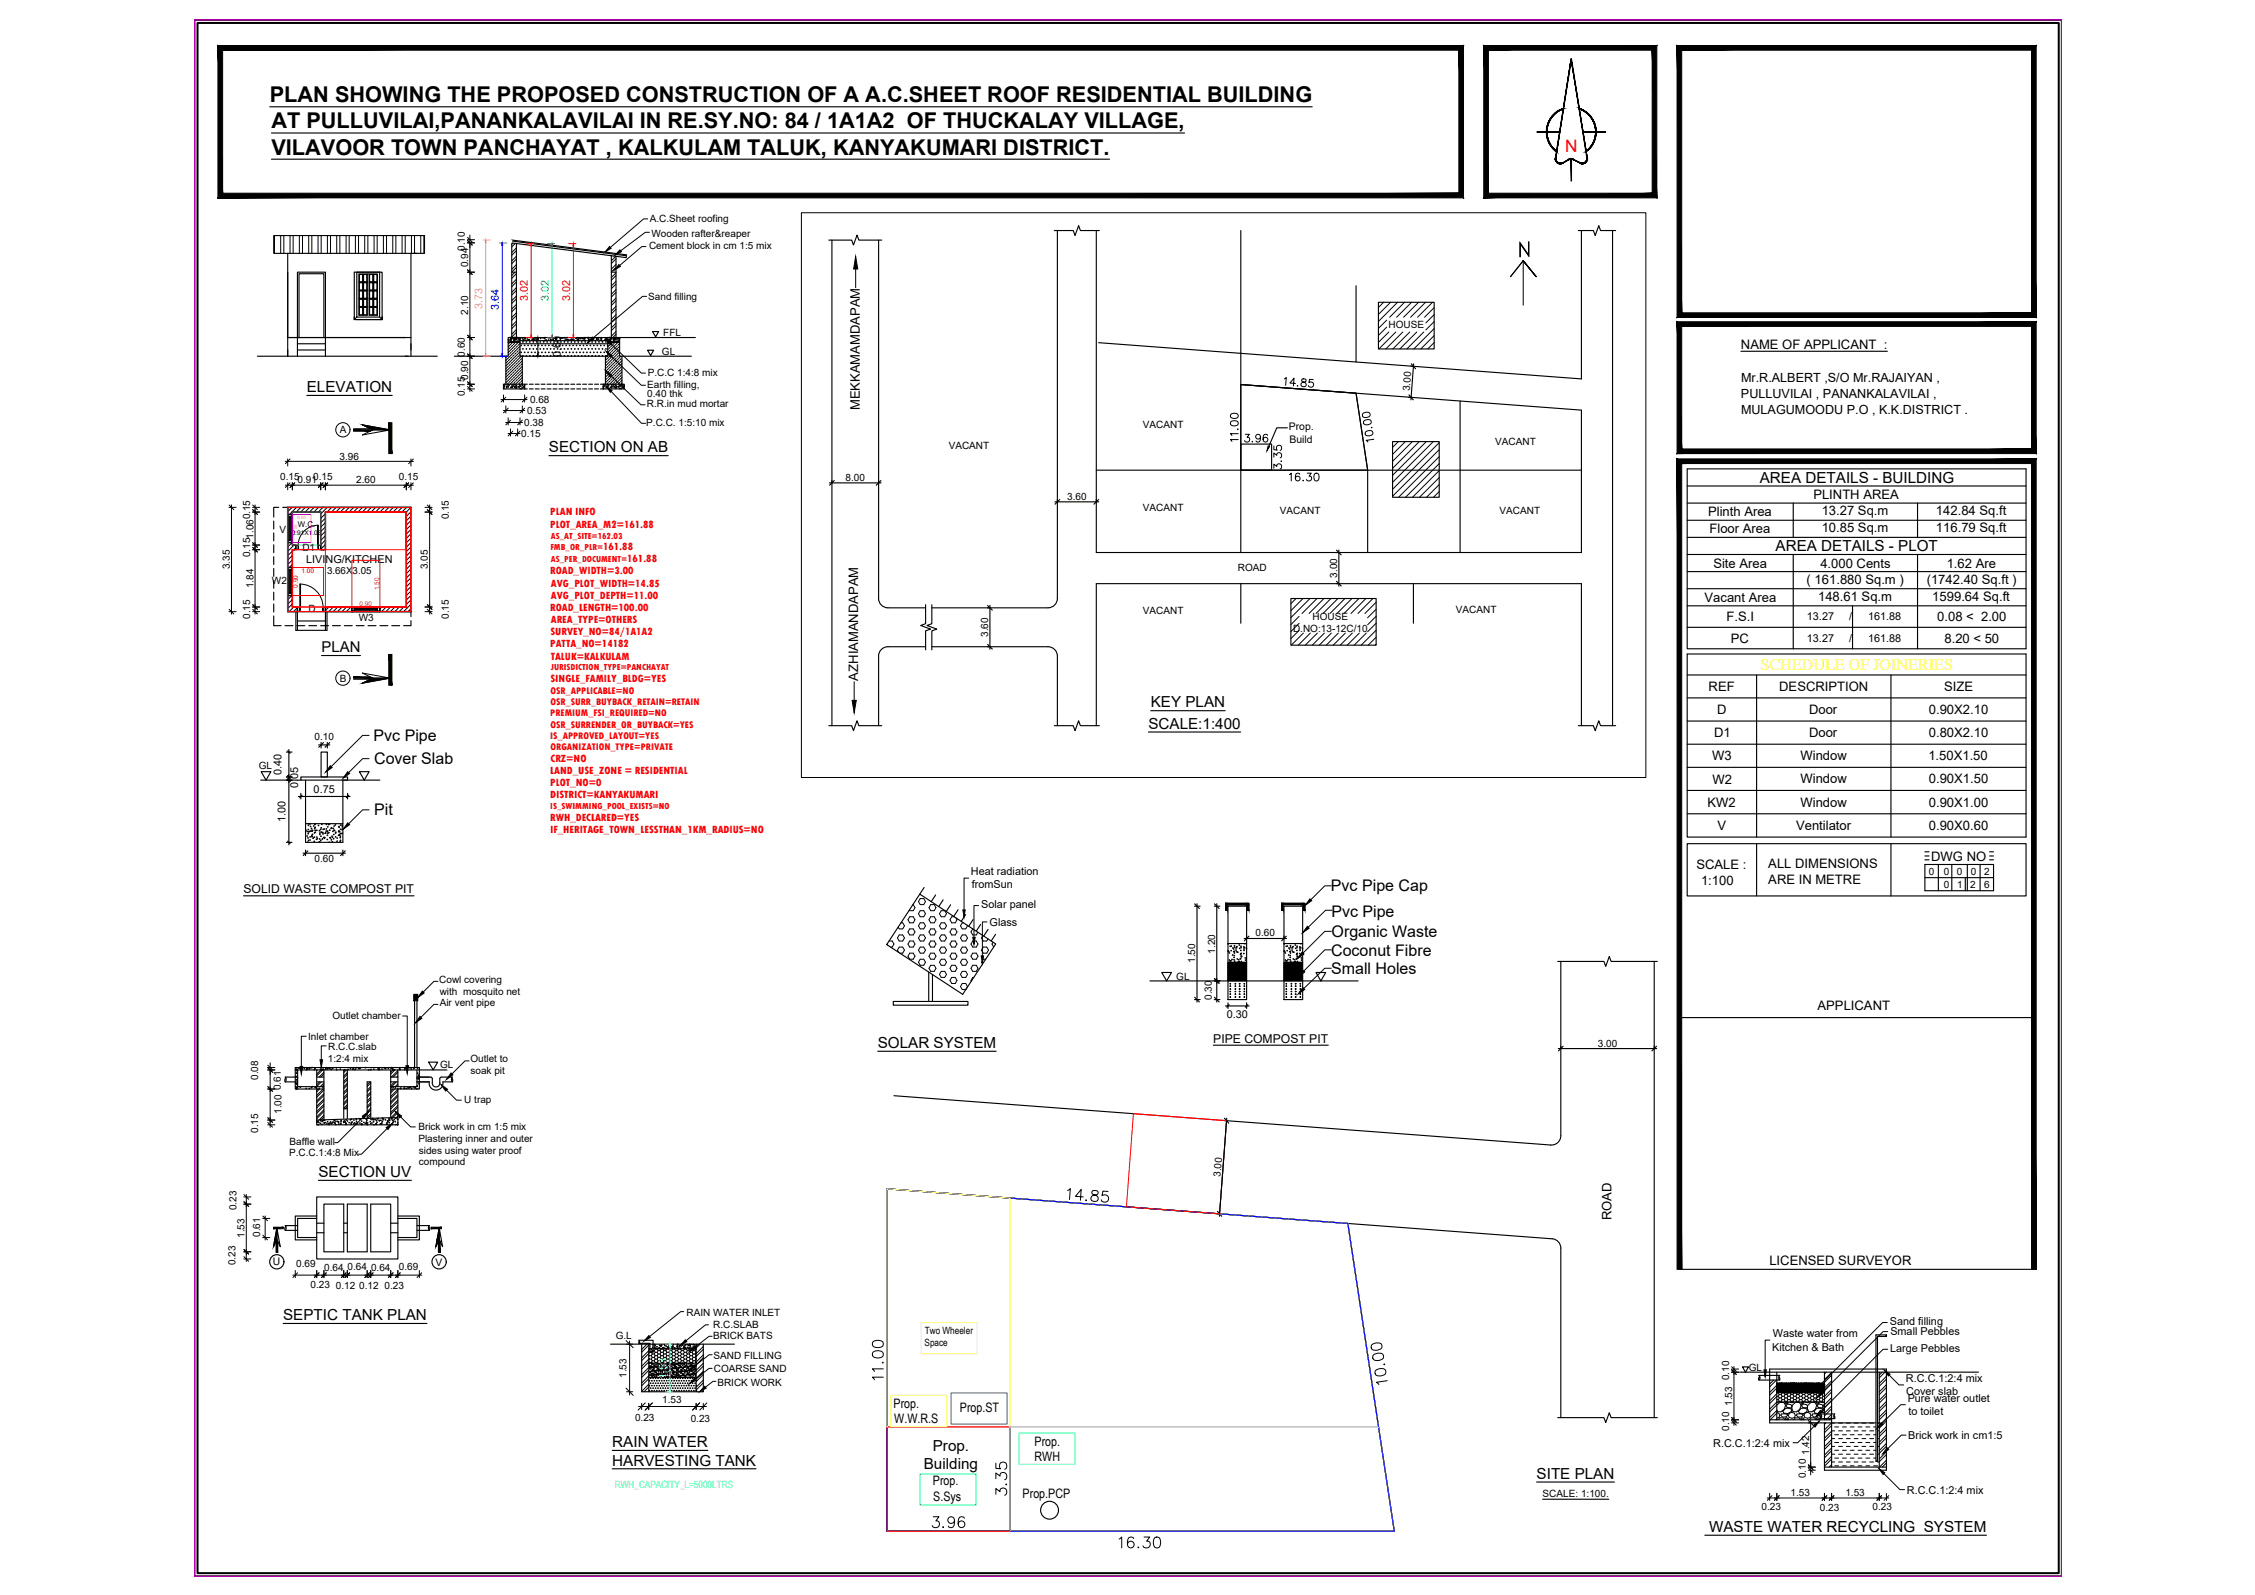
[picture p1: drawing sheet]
<svg xmlns="http://www.w3.org/2000/svg" width="594mm" height="420mm" viewBox="0 0 594 420" stroke-linecap="round" stroke-linejoin="round" font-family="sans-serif">
<defs><g id="words">
<text font-size="6.8" x="399.9" y="67.7">N</text>
<g font-size="6.2">
<text x="233.9" y="364.8" transform="rotate(-90 233.9 364.8)">11.00</text>
<text x="266.3" y="395.1" transform="rotate(-90 266.3 395.1)">3.35</text>
<text x="244.8" y="403.6">3.96</text>
<text x="293.9" y="408.9">16.30</text>
</g>
<g font-size="5.7">
<text x="71.1" y="26.9">PLAN SHOWING THE PROPOSED CONSTRUCTION OF A A.C.SHEET ROOF RESIDENTIAL BUILDING</text>
<text x="71.5" y="33.8">AT PULLUVILAI,PANANKALAVILAI IN RE.SY.NO: 84 / 1A1A2 OF THUCKALAY VILLAGE,</text>
<text x="71.5" y="40.7">VILAVOOR TOWN PANCHAYAT , KALKULAM TALUK, KANYAKUMARI DISTRICT.</text>
</g>
<g font-size="5.3">
<text x="327" y="117.8">3.96</text>
<text x="327.4" y="117.5" transform="rotate(-90 327.4 117.5)">11.00</text>
<text x="339" y="124.9" transform="rotate(-90 339 124.9)">3.35</text>
<text x="338.7" y="128.1">16.30</text>
</g>
<text font-size="4.5" fill="#f00" x="412.3" y="40">N</text>
<text font-size="4.2" fill="#ff0" x="463.8" y="176.4">SCHEDULE OF JOINERIES</text>
<g font-size="4.2">
<text x="98.4" y="195.2">Pvc Pipe</text>
<text x="98.6" y="201.3">Cover Slab</text>
<text x="98.6" y="214.7">Pit</text>
<text x="350.6" y="234.7">Pvc Pipe Cap</text>
<text x="350.8" y="241.4">Pvc Pipe</text>
<text x="350.7" y="251.7">Coconut Fibre</text>
<text x="350.8" y="246.7">Organic Waste</text>
<text x="350.7" y="256.6">Small Holes</text>
</g>
<g font-size="4">
<text x="80.8" y="103.3">ELEVATION</text>
<text x="144.6" y="119.2">SECTION ON AB</text>
<text x="463.6" y="127.2">AREA DETAILS - BUILDING</text>
<text x="467.8" y="145.2">AREA DETAILS - PLOT</text>
<text x="302.5" y="192">SCALE:1:400</text>
<text x="303.2" y="186.4">KEY PLAN</text>
<text x="231.2" y="276.1">SOLAR SYSTEM</text>
<text x="83.9" y="310.1">SECTION UV</text>
<text x="74.6" y="347.8">SEPTIC TANK PLAN</text>
<text x="161.3" y="381.2">RAIN WATER</text>
<text x="245.8" y="382.1">Prop.</text>
<text x="161.3" y="386.1">HARVESTING TANK</text>
<text x="243.4" y="386.9">Building</text>
<text x="404.8" y="389.6">SITE PLAN</text>
<text x="450.3" y="403.6">WASTE WATER RECYCLING SYSTEM</text>
</g>
<text font-size="3.9" x="84.7" y="171.8">PLAN</text>
<g font-size="3.4">
<text x="458.7" y="91.8">NAME OF APPLICANT :</text>
<text x="226.5" y="108.1" transform="rotate(-90 226.5 108.1)">MEKKAMAMDAPAM</text>
<text x="477.7" y="131.5">PLINTH AREA</text>
<text x="450" y="136">Plinth Area</text>
<text x="479.9" y="135.7">13.27 Sq.m</text>
<text x="510" y="135.7">142.84 Sq.ft</text>
<text x="450.4" y="140.5">Floor Area</text>
<text x="479.9" y="140.2">10.85 Sq.m</text>
<text x="510" y="140.2">116.79 Sq.ft</text>
<text x="451.4" y="149.5">Site Area</text>
<text x="479.6" y="149.5">4.000 Cents</text>
<text x="512.9" y="149.5">1.62 Are</text>
<text x="476" y="153.7">( 161.880 Sq.m )</text>
<text x="507.6" y="153.7">(1742.40 Sq.ft )</text>
<text x="449.1" y="158.6">Vacant Area</text>
<text x="479" y="158.2">148.61 Sq.m</text>
<text x="509.1" y="158.2">1599.64 Sq.ft</text>
<text x="454.8" y="163.7">F.S.I</text>
<text x="510.4" y="163.6">0.08 &lt; 2.00</text>
<text x="456" y="169.3">PC</text>
<text x="512.3" y="169.3">8.20 &lt; 50</text>
<text x="226.1" y="179.3" transform="rotate(-90 226.1 179.3)">AZHIAMANDAPAM</text>
<text x="450.1" y="182.1">REF</text>
<text x="468.7" y="182.1">DESCRIPTION</text>
<text x="512.2" y="182.1">SIZE</text>
<text x="452.3" y="188.1">D</text>
<text x="476.6" y="188.1">Door</text>
<text x="508.1" y="188.1">0.90X2.10</text>
<text x="451.6" y="194.2">D1</text>
<text x="476.6" y="194.2">Door</text>
<text x="508.1" y="194.2">0.80X2.10</text>
<text x="451.1" y="200.3">W3</text>
<text x="474.3" y="200.3">Window</text>
<text x="508" y="200.3">1.50X1.50</text>
<text x="451.1" y="206.4">W2</text>
<text x="474.3" y="206.4">Window</text>
<text x="508.1" y="206.4">0.90X1.50</text>
<text x="449.9" y="212.5">KW2</text>
<text x="474.3" y="212.5">Window</text>
<text x="508.1" y="212.5">0.90X1.00</text>
<text x="452.5" y="218.7">V</text>
<text x="473.2" y="218.6">Ventilator</text>
<text x="508.1" y="218.7">0.90X0.60</text>
<text x="508.8" y="226.7">DWG NO</text>
<text x="446.9" y="229">SCALE :</text>
<text x="448.1" y="233.1">1:100</text>
<text x="465.9" y="228.7">ALL DIMENSIONS</text>
<text x="465.9" y="232.8">ARE IN METRE</text>
<text x="478.8" y="266.2">APPLICANT</text>
<text x="424.5" y="321.5" transform="rotate(-90 424.5 321.5)">ROAD</text>
<text x="466.1" y="333.1">LICENSED SURVEYOR</text>
<text x="235.4" y="370.8">Prop.</text>
<text x="252.9" y="371.8">Prop.ST</text>
<text x="235.6" y="374.9">W.W.R.S</text>
<text x="272.6" y="380.9">Prop.</text>
<text x="272.6" y="385">RWH</text>
<text x="245.8" y="391.2">Prop.</text>
<text x="245.9" y="395.3">S.Sys</text>
<text x="269.4" y="394.5">Prop.PCP</text>
</g>
<g font-size="3.3">
<text x="458.7" y="100.5">Mr.R.ALBERT ,S/O Mr.RAJAIYAN ,</text>
<text x="458.7" y="104.8">PULLUVILAI , PANANKALAVILAI ,</text>
<text x="458.7" y="109.1">MULAGUMOODU P.O , K.K.DISTRICT .</text>
</g>
<g font-size="3.2">
<text x="64.2" y="235.3">SOLID WASTE COMPOST PIT</text>
<text x="319.6" y="274.7">PIPE COMPOST PIT</text>
</g>
<text font-size="2.9" fill="#ff9f7f" x="127.1" y="81.3" transform="rotate(-90 127.1 81.3)">3.73</text>
<text font-size="2.9" fill="#00f" x="131.5" y="81.7" transform="rotate(-90 131.5 81.7)">3.64</text>
<g font-size="2.9" fill="#f00">
<text x="139.1" y="79.3" transform="rotate(-90 139.1 79.3)">3.02</text>
<text x="150.2" y="79.3" transform="rotate(-90 150.2 79.3)">3.02</text>
<text x="145" y="135.8">PLAN INFO</text>
<text x="145" y="139">PLOT_AREA_M2=161.88</text>
<text x="158.9" y="144.9">161.88</text>
<text x="165.2" y="148.1">161.88</text>
<text x="145" y="151.3">ROAD_WIDTH=3.00</text>
<text x="145.1" y="154.5">AVG_PLOT_WIDTH=14.85</text>
<text x="145" y="160.9">ROAD_LENGTH=100.00</text>
<text x="145.1" y="157.7">AVG_PLOT_DEPTH=11.00</text>
<text x="145" y="167.3">SURVEY_NO=84/1A1A2</text>
<text x="145.1" y="164.1">AREA_TYPE=OTHERS</text>
<text x="145" y="170.6">PATTA_NO=14182</text>
<text x="145.1" y="173.7">TALUK=KALKULAM</text>
<text x="145" y="179.7">SINGLE_FAMILY_BLDG=YES</text>
<text x="145" y="203.9">LAND_USE_ZONE = RESIDENTIAL</text>
<text x="145" y="200.7">CRZ=NO</text>
<text x="145" y="207.1">PLOT_NO=0</text>
<text x="145" y="210.3">DISTRICT=KANYAKUMARI</text>
<text x="144.9" y="219.5">IF_HERITAGE_TOWN_LESSTHAN_1KM_RADIUS=NO</text>
<text x="145" y="216.3">RWH_DECLARED=YES</text>
</g>
<text font-size="2.9" fill="#0f0" x="144.6" y="79.3" transform="rotate(-90 144.6 79.3)">3.02</text>
<g font-size="2.9">
<text x="147.7" y="94.2" transform="rotate(-90 147.7 94.2)">0.60</text>
<text x="80.7" y="148.2">LIVING/KITCHEN</text>
<text x="476" y="163.4">13.27</text>
<text x="487.2" y="163.4">/</text>
<text x="492.1" y="163.4">161.88</text>
<text x="476" y="169.1">13.27</text>
<text x="487.2" y="169.1">/</text>
<text x="492.1" y="169.1">161.88</text>
<text x="74.2" y="204.2" transform="rotate(-90 74.2 204.2)">0.40</text>
<text x="78.5" y="207.6" transform="rotate(-90 78.5 207.6)">0.05</text>
<text x="82.6" y="208.9">0.75</text>
<text x="75.2" y="216.6" transform="rotate(-90 75.2 216.6)">1.00</text>
<text x="255.8" y="230.6">Heat radiation</text>
<text x="256" y="234">fromSun</text>
<text x="258.5" y="239.3">Solar panel</text>
<text x="260.7" y="243.9">Glass</text>
<text x="323.2" y="268.1">0.30</text>
<text x="467.1" y="352.3">Waste water from</text>
<text x="497.9" y="349.1">Sand filling</text>
<text x="498" y="351.8">Small Pebbles</text>
<text x="466.9" y="355.8">Kitchen &amp; Bath</text>
<text x="497.9" y="356.2">Large Pebbles</text>
<text x="502.1" y="364.1">R.C.C.1:2:4 mix</text>
<text x="502.2" y="367.6">Cover slab</text>
<text x="502.6" y="369.3">Pure water outlet</text>
<text x="502.8" y="372.7">to toilet</text>
<text x="451.3" y="381.1">R.C.C.1:2:4 mix</text>
<text x="502.7" y="379.1">Brick work in cm1:5</text>
<text x="502.4" y="393.4">R.C.C.1:2:4 mix</text>
</g>
<text font-size="2.9" fill="#0ff" x="175.6" y="363.2" transform="rotate(-90 175.6 363.2)">1.53</text>
<g font-size="2.7">
<text x="339.5" y="113.4">Prop.</text>
<text x="339.7" y="116.7">Build</text>
<text x="71.9" y="333.3">U</text>
<text x="114.7" y="333.5">V</text>
</g>
<g font-size="2.7" fill="#f00">
<text x="145.1" y="182.7">OSR_APPLICABLE=NO</text>
<text x="145.1" y="185.7">OSR_SURR_BUYBACK_RETAIN=RETAIN</text>
<text x="145" y="188.7">PREMIUM_FSI_REQUIRED=NO</text>
<text x="145.1" y="191.6">OSR_SURRENDER_OR_BUYBACK=YES</text>
<text x="145" y="194.6">IS_APPROVED_LAYOUT=YES</text>
<text x="145.1" y="197.6">ORGANIZATION_TYPE=PRIVATE</text>
</g>
<g font-size="2.6">
<text x="171.2" y="58.6">A.C.Sheet roofing</text>
<text x="171" y="65.6">Cement block in cm 1:5 mix</text>
<text x="171.6" y="62.6">Wooden rafter&amp;reaper</text>
<text x="122.5" y="66.1" transform="rotate(-90 122.5 66.1)">0.10</text>
<text x="123.3" y="70.4" transform="rotate(-90 123.3 70.4)">0.94</text>
<text x="123.3" y="82.8" transform="rotate(-90 123.3 82.8)">2.10</text>
<text x="170.8" y="79.1">Sand filling</text>
<text x="174.7" y="88.5">FFL</text>
<text x="365.8" y="86.4">HOUSE</text>
<text x="122.5" y="93.9" transform="rotate(-90 122.5 93.9)">0.60</text>
<text x="174.4" y="93.4">GL</text>
<text x="123.3" y="100.1" transform="rotate(-90 123.3 100.1)">0.90</text>
<text x="170.6" y="99">P.C.C 1:4:8 mix</text>
<text x="122.5" y="104.4" transform="rotate(-90 122.5 104.4)">0.15</text>
<text x="139.6" y="106.2">0.68</text>
<text x="170.4" y="107.3">R.R.in mud mortar</text>
<text x="170.5" y="102.1">Earth filling,</text>
<text x="170.5" y="104.6">0.40 thk</text>
<text x="371.4" y="103.1" transform="rotate(-86 371.4 103.1)">3.00</text>
<text x="138.1" y="112.3">0.38</text>
<text x="138.9" y="109.1">0.53</text>
<text x="170.3" y="112.3">P.C.C. 1:5:10 mix</text>
<text x="301.1" y="112.6">VACANT</text>
<text x="89.5" y="114.2">A</text>
<text x="137.3" y="115.2">0.15</text>
<text x="249.9" y="118.2">VACANT</text>
<text x="393.9" y="117.3">VACANT</text>
<text x="89.5" y="121.1">3.96</text>
<text x="73.9" y="126.5">0.15</text>
<text x="78.4" y="127.4">0.91</text>
<text x="82.5" y="126.5">0.15</text>
<text x="93.8" y="127.4">2.60</text>
<text x="105.1" y="126.5">0.15</text>
<text x="222.8" y="126.8">8.00</text>
<text x="281.1" y="131.8">3.60</text>
<text x="65.9" y="136.8" transform="rotate(-90 65.9 136.8)">0.15</text>
<text x="118.3" y="136.8" transform="rotate(-90 118.3 136.8)">0.15</text>
<text x="301.1" y="134.6">VACANT</text>
<text x="337.2" y="135.4">VACANT</text>
<text x="395.1" y="135.5">VACANT</text>
<text x="66.7" y="141.9" transform="rotate(-90 66.7 141.9)">1.06</text>
<text x="73.7" y="140.4">V</text>
<text x="60.5" y="150" transform="rotate(-90 60.5 150)">3.35</text>
<text x="65.9" y="146.8" transform="rotate(-90 65.9 146.8)">0.15</text>
<text x="79.7" y="145.1">D1</text>
<text x="112.7" y="150" transform="rotate(-90 112.7 150)">3.05</text>
<text x="66.7" y="155" transform="rotate(-90 66.7 155)">1.84</text>
<text x="71.6" y="154">W2</text>
<text x="86.2" y="151.3">3.66X3.05</text>
<text x="326.1" y="150.5">ROAD</text>
<text x="352.3" y="152.2" transform="rotate(-90 352.3 152.2)">3.00</text>
<text x="81.3" y="161.3">D</text>
<text x="301.1" y="161.7">VACANT</text>
<text x="383.6" y="161.5">VACANT</text>
<text x="65.9" y="163.1" transform="rotate(-90 65.9 163.1)">0.15</text>
<text x="94.5" y="163.7">W3</text>
<text x="118.3" y="163.1" transform="rotate(-90 118.3 163.1)">0.15</text>
<text x="260.4" y="167.8" transform="rotate(-90 260.4 167.8)">3.60</text>
<text x="340.7" y="166.5">D.NO:13-12C/10</text>
<text x="345.8" y="163.3">HOUSE</text>
<text x="89.5" y="179.5">B</text>
<text x="82.9" y="194.9">0.10</text>
<text x="68.2" y="202.6">GL</text>
<text x="82.8" y="227.2">0.60</text>
<text x="508.2" y="230.5">0</text>
<text x="512.1" y="233.9">0</text>
<text x="512.1" y="230.5">0</text>
<text x="515.6" y="230.5">0</text>
<text x="515.6" y="233.9">1</text>
<text x="519.2" y="230.5">0</text>
<text x="522.7" y="230.5">2</text>
<text x="522.7" y="234">6</text>
<text x="519" y="234">2</text>
<text x="320.1" y="251.2" transform="rotate(-90 320.1 251.2)">1.20</text>
<text x="330.8" y="246.6">0.60</text>
<text x="314.9" y="253.7" transform="rotate(-90 314.9 253.7)">1.50</text>
<text x="115.7" y="258.9">Cowl covering</text>
<text x="115.8" y="262">with mosquito net</text>
<text x="309.9" y="258.1">GL</text>
<text x="319.3" y="263.4" transform="rotate(-90 319.3 263.4)">0.30</text>
<text x="87.6" y="268.4">Outlet chamber</text>
<text x="115.8" y="264.9">Air vent pipe</text>
<text x="81.2" y="274">Inlet chamber</text>
<text x="420.9" y="275.8">3.00</text>
<text x="86.4" y="279.7">1:2:4 mix</text>
<text x="86.5" y="276.6">R.C.C.slab</text>
<text x="115.9" y="281.4">GL</text>
<text x="123.9" y="279.9">Outlet to</text>
<text x="68" y="284.5" transform="rotate(-90 68 284.5)">0.08</text>
<text x="74" y="287.2" transform="rotate(-90 74 287.2)">0.61</text>
<text x="124" y="283">soak pit</text>
<text x="74.2" y="293.4" transform="rotate(-90 74.2 293.4)">1.00</text>
<text x="122.3" y="290.5">U trap</text>
<text x="68" y="298.4" transform="rotate(-90 68 298.4)">0.15</text>
<text x="110.2" y="297.6">Brick work in cm 1:5 mix</text>
<text x="76.2" y="304.6">P.C.C.1:4:8 Mix</text>
<text x="76.3" y="301.6">Baffle wall</text>
<text x="110.2" y="300.7">Plastering inner and outer</text>
<text x="110.4" y="303.9">sides using water proof</text>
<text x="110.3" y="307">compound</text>
<text x="321.6" y="310" transform="rotate(-86 321.6 310)">3.00</text>
<text x="62.3" y="318.8" transform="rotate(-90 62.3 318.8)">0.23</text>
<text x="64.4" y="326.1" transform="rotate(-90 64.4 326.1)">1.53</text>
<text x="68.5" y="325.9" transform="rotate(-90 68.5 325.9)">0.61</text>
<text x="62" y="333.3" transform="rotate(-90 62 333.3)">0.23</text>
<text x="78.1" y="333.8">0.69</text>
<text x="85.4" y="334.7">0.64</text>
<text x="91.6" y="334.6">0.64</text>
<text x="97.7" y="334.7">0.64</text>
<text x="105.1" y="334.5">0.69</text>
<text x="81.8" y="339.4">0.23</text>
<text x="88.5" y="339.5">0.12</text>
<text x="94.7" y="339.5">0.12</text>
<text x="101.3" y="339.5">0.23</text>
<text x="180.9" y="346.6">RAIN WATER INLET</text>
<text x="162.2" y="352.7">G.L</text>
<text x="187.9" y="352.7">BRICK BATS</text>
<text x="187.9" y="349.9">R.C.SLAB</text>
<text x="243.6" y="351.3">Two Wheeler</text>
<text x="188" y="358">SAND FILLING</text>
<text x="243.6" y="354.5">Space</text>
<text x="165" y="363" transform="rotate(-90 165 363)">1.53</text>
<text x="188" y="361.4">COARSE SAND</text>
<text x="189" y="365.1">BRICK WORK</text>
<text x="455.5" y="363.6" transform="rotate(-90 455.5 363.6)">0.10</text>
<text x="460.7" y="361.1">GL</text>
<text x="174.5" y="369.6">1.53</text>
<text x="456.4" y="370.4" transform="rotate(-90 456.4 370.4)">1.53</text>
<text x="167.3" y="374.2">0.23</text>
<text x="182" y="374.5">0.23</text>
<text x="455.5" y="377" transform="rotate(-90 455.5 377)">0.10</text>
<text x="476.6" y="383.3" transform="rotate(-90 476.6 383.3)">1.42</text>
<text x="475.7" y="389.4" transform="rotate(-90 475.7 389.4)">0.10</text>
<text x="406.4" y="394.4">SCALE: 1:100.</text>
<text x="471.7" y="394.1">1.53</text>
<text x="486.2" y="394.1">1.53</text>
<text x="464.1" y="397.8">0.23</text>
<text x="479.4" y="398">0.23</text>
<text x="493.3" y="397.9">0.23</text>
</g>
<text font-size="2.6" fill="#0ff" x="162" y="392">RWH_CAPACITY_L=5000LTRS</text>
<g font-size="2.4" fill="#f00">
<text x="145.1" y="141.9">AS_AT_SITE=162.03</text>
<text x="145" y="144.8">FMB_OR_PLR=</text>
<text x="145.1" y="148">AS_PER_DOCUMENT=</text>
<text x="145.1" y="176.6">JURISDICTION_TYPE=PANCHAYAT</text>
<text x="145" y="213.2">IS_SWIMMING_POOL_EXISTS=NO</text>
</g>
<text font-size="2.1" x="78.5" y="138.9">W.C.</text>
<text font-size="1.7" x="76.8" y="140.9">0.91X1.06</text>
<g font-size="1.7" fill="#f00">
<text x="78.5" y="154.9" transform="rotate(-90 78.5 154.9)">0.90</text>
<text x="79.4" y="150.9">1.00</text>
</g>
<g font-size="1.7" fill="#dd006e">
<text x="99.9" y="155.5" transform="rotate(-90 99.9 155.5)">1.50</text>
<text x="94.7" y="159.7">0.90</text>
</g>
<g font-size="1.1" fill="#f0f">
<text x="78.4" y="136.8">0.60</text>
<text x="78.3" y="140.3" transform="rotate(-90 78.3 140.3)">0.90</text>
</g>
</g></defs>
<!-- layer: A_Dimension -->
<g fill="none" stroke="#000" stroke-width=".26">
<path d="M170.6 57.7h-1l-8.8 7.5M123.1 71.7h1.9M123.1 64h1.9M123.1 63.1h1.9M123.8 61.9v1.2M123.8 63.3v39.8M170.2 65h-1.1l-5.9 4.9M170.4 78.1h-1.1l-13.1 10.9M171.1 61.2h-1.1l-6.5 4.9M225.4 70.9v4.9M123.1 93.8h1.9M123.1 88.9h1.9"/>
<path d="M160.9 99l8 7.6h1M161 90.6l8 7.7h1M161 93.8l8 7.7h1M123.1 102.5h1.9M123.1 101.2h1.9M132 105.3h6.9M132.6 108.1h5.7M132.6 104v1.9M133.2 111.3h4.4M133.3 106.9v1.9M133.8 114.2h3.2M133.9 110.1v1.9"/>
<path d="M134.5 113v1.9M136.4 113v1.9M137 110.1v1.9M137.6 106.9v1.9M138.2 104v1.9M161 103.1l8 8.4h1.1M60.3 133.6h1.9M61 133v28.8M66.5 133.6h1.9M66.5 134.9h1.9M67.2 133v28.8M75.1 127.8h33.8"/>
<path d="M75.1 121.5h33.8M75.8 120.9v1.9M75.8 127.2v1.8M77 127.2v1.8M84.5 127.2v1.8M85.7 127.2v1.8M107 127.2v1.8M108.3 120.9v1.9M108.3 127.2v1.8M112 133.6h1.8M112 134.9h1.8M113.2 133v28.8"/>
<path d="M66.5 143.6h1.9M66.5 144.8h1.9M66.5 159.9h1.9M112 159.9h1.8M60.3 161.1h1.9M66.5 161.1h1.9M112 161.1h1.8M225 179.6v4.9M97.2 193.7h-1.7l-8.2 8.2M97.2 199.8h-1.7l-3.6 3.7M97.2 213.3h-1.7l-3.6 3.7M255.2 231.3h-1.2v8.4"/>
<path d="M257.8 238.6h-1.2v8.3M350.7 233.3h-1.7l-3.7 3.7M350.9 239.8h-1.7l-4.6 4.5M115.4 258.5h-1.1l-2.8 2.8M260 242.9h-1.2v8.9M350.7 245.3h-1.7l-5.7 5.8M350.7 250.2h-1.7l-5.5 5.6M350.7 255.1h-1.7l-5.5 5.3M71.2 280v17M80.7 273h-1.3v7.9M85.9 275.5h-1.3v3.7M106.1 267.6h1.2v13.1"/>
<path d="M115.4 264.6h-1.1l-3.4 3.4M123.6 279.5h-1.1l-3.4 3.4M70.5 296.3h1.9M70.5 295h1.9M70.5 286.9h1.9M70.5 281.8h1.9M70.5 281.2h1.9M95.7 294.2l-6.7 6.8h-.8M102 297.3l-6.8 6.7h-.7M105.5 294.2l2.7 2.7h1.2M117.6 287.2l2.7 2.6h1.2M64.2 317.2h1.9"/>
<path d="M64.2 315.3h1.9M64.9 314.6v17.7M64.2 329.8h1.9M64.2 331.6h1.9M69.2 326h1.9M69.2 321h1.9M69.9 320.3v6.3M77.1 335.9h34M77.8 334.7v1.9M83.4 334.7v1.9M85.3 334.7v1.9M90.6 334.7v1.9"/>
<path d="M91.5 334.7v1.9M96.7 334.7v1.9M97.7 334.7v1.9M102.9 334.7v1.9M104.8 334.7v1.9M110.5 334.7v1.9M165 354.1h1.7M165.9 353.3v14.1M180.1 345.5h-.8l-8.2 6.6M186.7 349h-.8l-5.2 4.2M187.6 356.9h-.8l-3.7 2.9M187.6 352h-.8l-3.7 2.9"/>
<path d="M456.8 360v15.5M466.3 353h-1.3v7.9M497.2 348.4h-1.2l-16.3 16.2M497.3 350.8h-1.2l-16.3 16.3M497.3 355.4h-1.2l-16.3 16.3M165 366.6h1.7M168.2 370.5h17.9M169 369.7v1.6M170.9 369.7v1.6M183.4 369.7v1.6M185.3 369.7v1.6M187.6 360.5h-.8l-3.7 2.9"/>
<path d="M188.6 363.9h-.8l-2 1.5M456.2 374.8h1.8M456.2 374h1.8M456.2 361.5h1.8M456.2 360.6h1.8M476.4 374.8h1.9M477 374.2v12.9M477.9 375.7l-4.3 4.4h-1.2M497.7 362.2l2.6 2.6h1.2M502 370h-1.2l-5 5M502.1 378.1h-1.2l-3.5 3.5M465.6 394.6h32"/>
<path d="M466.2 393.4v1.9M468.1 393.4v1.9M476.4 387.3h1.9M476.4 386.5h1.9M477 387.3v1.2M480.7 393.4v1.9M482.5 393.4v1.9M495.1 393.4v1.9M496.3 388.2l4.2 4.2h1.3M497 393.4v1.9"/>
</g>
<!-- layer: 0 -->
<g fill="none" stroke="#000" stroke-width=".26">
<path d="M123.2 71.1l1.2 1.2M123.2 63.4l1.2 1.2M123.2 62.5l1.2 1.3M123.2 93.2l1.2 1.2M123.2 88.3l1.2 1.2M123.2 101.8l1.2 1.3M123.2 100.6l1.2 1.2M133.3 104.6l-1.3 1.3M133.9 107.5l-1.3 1.3M134.5 110.7l-1.2 1.2M135.1 113.6l-1.2 1.2M137 113.6l-1.2 1.2"/>
<path d="M137.6 110.7l-1.2 1.2M138.2 107.5l-1.2 1.3M138.8 104.6l-1.2 1.3M60.4 133l1.2 1.3M66.6 133l1.2 1.3M66.6 134.3l1.2 1.2M76.4 127.2l-1.2 1.2M76.4 120.9l-1.2 1.2M77.6 127.2l-1.2 1.2M85.1 127.2l-1.2 1.2M86.3 127.2l-1.2 1.2M107.7 127.2l-1.3 1.2"/>
<path d="M108.9 127.2l-1.2 1.2M108.9 120.9l-1.2 1.2M112.6 133l1.2 1.3M112.6 134.3l1.2 1.2M66.6 143l1.2 1.2M66.6 144.2l1.2 1.2M66.6 159.3l1.2 1.2M112.6 159.3l1.2 1.2M60.4 160.5l1.2 1.2M66.6 160.5l1.2 1.2M112.6 160.5l1.2 1.2M70.6 295.7l1.2 1.2"/>
<path d="M70.6 294.4l1.2 1.3M70.6 286.3l1.2 1.2M70.6 281.2l1.2 1.3M70.6 280.6l1.2 1.2M323.1 295.2l-1.8 24.5M64.3 316.6l1.2 1.2M64.3 314.7l1.2 1.2M64.3 329.1l1.2 1.3M64.3 331l1.2 1.3M69.2 325.4l1.3 1.2M69.2 320.3l1.3 1.3M78.4 335.3l-1.2 1.2"/>
<path d="M84.1 335.3l-1.3 1.2M85.9 335.3l-1.2 1.2M91.2 335.3l-1.3 1.2M92.1 335.3l-1.2 1.2M97.3 335.3l-1.2 1.2M98.3 335.3l-1.2 1.2M103.5 335.3l-1.2 1.2M105.4 335.3l-1.2 1.2M111.1 335.3l-1.2 1.2M164.9 353.1l1.9 1.9M164.9 365.7l1.9 1.9M170 369.6l-1.9 1.8"/>
<path d="M171.8 369.6l-1.9 1.8M171.9 369.6l-1.9 1.8M184.3 369.6l-1.8 1.8M186.2 369.6l-1.9 1.8M456.2 374.2l1.2 1.2M456.2 373.4l1.2 1.2M456.2 360.8l1.2 1.3M456.2 360l1.2 1.3M476.4 374.2l1.2 1.2M466.8 394l-1.2 1.2M468.7 394l-1.2 1.2M476.4 386.7l1.2 1.2"/>
<path d="M476.4 385.9l1.2 1.2M481.3 394l-1.3 1.2M483.2 394l-1.3 1.2M495.7 394l-1.2 1.2M497.6 394l-1.2 1.2"/>
</g>
<!-- layer: A_DetailsHatch -->
<g fill="none" stroke="#000" stroke-width=".26">
<path d="M72.3 62.1v4.6M73.9 62.1v4.6M74.8 62.1v4.6M76.4 62.1v4.6M77.2 62.1v4.6M78.9 62.1v4.6M79.7 62.1v4.6M81.3 62.1v4.6M82.1 62.1v4.6M83.8 62.1v4.6M84.6 62.1v4.6M86.3 62.1v4.6"/>
<path d="M87.1 62.1v4.6M88.7 62.1v4.6M89.5 62.1v4.6M91.2 62.1v4.6M92 62.1v4.6M93.6 62.1v4.6M94.5 62.1v4.6M96.1 62.1v4.6M96.9 62.1v4.6M98.6 62.1v4.6M99.4 62.1v4.6M101 62.1v4.6"/>
<path d="M101.8 62.1v4.6M103.5 62.1v4.6M104.3 62.1v4.6M105.9 62.1v4.6M106.8 62.1v4.6M108.4 62.1v4.6M109.2 62.1v4.6M110.8 62.1v4.6M111.7 62.1v4.6M135.1 64.1l-.3 .2M135.7 71.7l-.9 .9M135.7 64.1l-.9 .9"/>
<path d="M136 65.3l-1.2 1.2M136 67.5l-1.2 1.2M136 69.7l-1.2 1.2M136 66l-1.2 1.3M136 68.2l-1.2 1.3M136 70.4l-1.2 1.3M136 73.6l-1.2 1.2M136 75.8l-1.2 1.2M136 78l-1.2 1.2M136 72.1l-1.2 1.2M136 74.3l-1.2 1.2M136 76.5l-1.2 1.2"/>
<path d="M136 78.7l-1.2 1.2M162.3 67.5l-1.2 1.2M162.3 69.7l-1.2 1.2M162.3 71.9l-1.2 1.2M162.3 74.1l-1.2 1.2M162.3 76.3l-1.2 1.2M162.3 78.5l-1.2 1.2M162.3 72.6l-1.2 1.2M162.3 74.8l-1.2 1.2M162.3 77l-1.2 1.3M162.3 79.2l-1.2 1.3M162.3 68.2l-1.2 1.2"/>
<path d="M162.3 70.4l-1.2 1.2M364.5 79.6l-1.4 1.4M366.3 79.6l-3.2 3.2M368.2 79.6l-5.1 5.1M370 79.6l-3.9 4M371.9 79.6l-4 4M373.7 79.6l-3.9 4M375.5 79.6l-3.9 4M377.4 79.6l-3.9 4M133.4 97l-.1 .2M133.6 98.3l-.3 .3M133.6 93.9l-.3 .3"/>
<path d="M133.8 99.6l-.4 .4M133.8 95.2l-.4 .4M133.9 96.5l-.3 .4M133.9 92.1h.1M134.1 97.8l-.3 .3M134.1 93.3l-.2 .3M134.3 99.1l-.4 .3M134.3 94.6l-.4 .4M134.3 90.2l-.4 .4M134.5 95.9l-.4 .4M134.5 91.5l-.4 .4M134.5 89.3l.1 .1z"/>
<path d="M134.6 89l.1 .2h-.2zM134.7 97.2l-.4 .4M134.7 92.8l-.4 .4M134.9 98.5l-.4 .4M134.9 94.1l-.4 .4M135 99.8l-.3 .4M135 95.4l-.3 .3M135 91l-.3 .3M135.1 90.1l-1.2 1.3M135.2 96.7l-.3 .3M135.2 92.2l-.3 .4M135.3 89.7h.2z"/>
<path d="M135.4 98l-.4 .3M135.4 93.5l-.4 .4M135.4 89.1h.2zM135.6 99.2l-.4 .4M135.6 94.8l-.4 .4M135.6 90.4l-.4 .4M135.8 96.1l-.4 .4M135.8 91.7l-.4 .4M135.8 90.1v.1M135.9 88.9h.1M136 97.4l-.4 .4M136 93l-.4 .3"/>
<path d="M136 88.9h.1M136 89.2l.1 .1zM136 80.2l-1.2 1.2M136 82.4l-1.2 1.2M136 84.6l-1.2 1.2M136 86.8l-1.2 1.2M136 80.9l-1.2 1.3M136 83.1l-1.2 1.3M136 85.3l-1.2 1.3M136 87.5l-1.2 1.3M136.1 98.7l-.3 .4M136.1 94.3l-.3 .3"/>
<path d="M136.3 100l-.3 .3M136.3 95.6l-.3 .3M136.3 91.1l-.3 .4M136.5 96.9l-.4 .3M136.5 92.4l-.4 .4M136.6 90.1l-2.7 2.8M136.6 88.9h.1M136.7 90l.1-.1zM136.7 98.1l-.4 .4M136.7 93.7l-.4 .4M136.9 99.4l-.4 .4M136.9 95l-.4 .4"/>
<path d="M136.9 90.6l-.4 .4M137 92.7l-3.7 3.7M137 91.2l-3.7 3.7M137 93.4l-.1 .1M137 92l-.3 .2M137.1 96.3l-.4 .4M137.2 97.6l-.3 .4M137.3 93.8l-4 4.1M137.4 98.9l-.3 .3M137.4 94.5l-.3 .3M137.6 99.4l-1.8 1.8M137.6 98l-3.2 3.2"/>
<path d="M137.6 96.5l-4.3 4.3M137.6 95l-4.3 4.4M137.6 97.2l-.2 .2M137.6 95.8l-.4 .3M138.5 89.1v.1h-.2zM138.6 89.7l.2-.1-.2 .1M140.4 89l.1-.1-.1 .1M140.7 89.4v.2h-.2zM142.9 89.7h.1M143.2 88.9h.1M143.4 89.2l.1-.1zM144.7 88.9h.1"/>
<path d="M146.2 89.2h.1M146.5 89.3h-.1h.1M147.7 89.2l-.1 .1zM149.2 89.3l-.1 .1v-.1M149.4 89.5l.1-.1zM150.7 89.6h.1M151.4 88.9h.1M151.5 88.9h.1M152 89.7l.1-.1v.1M152.5 89.6l-.1 .1 .1-.1M153.6 89.7h.1M153.7 89.1l.1 .2h-.2z"/>
<path d="M154.1 89l.2-.1zM156 89.4v.2h-.2zM157.2 89.1l-.1 .1 .1-.1M159.6 97l-.1 .2M159.8 98.3l-.3 .3M159.8 93.9l-.3 .3M160 99.6l-.4 .4M160 95.2l-.4 .4M160.1 89.3h.1M160.2 96.5l-.4 .4M160.2 92.1h-.1M160.4 97.8l-.4 .3"/>
<path d="M160.4 93.3l-.3 .3M160.5 99.1l-.3 .3M160.5 94.6l-.3 .4M160.5 90.2l-.3 .4M160.7 95.9l-.3 .4M160.7 91.5l-.3 .4M160.7 89.3l.1 .1-.1-.1M160.8 89l.2 .2h-.2zM160.9 97.2l-.4 .4M160.9 92.8l-.4 .4M161.1 98.5l-.4 .4M161.1 94.1l-.4 .4"/>
<path d="M161.3 99.8l-.4 .4M161.3 95.4l-.4 .3M161.3 91l-.4 .3M161.4 90.1l-1.3 1.3M161.5 96.7l-.4 .3M161.5 92.2l-.4 .4M161.6 89.7h.1zM161.6 98l-.3 .3M161.6 93.5l-.3 .4M161.7 89.1h.1zM161.8 99.2l-.3 .4M161.8 94.8l-.3 .4"/>
<path d="M161.8 90.4l-.3 .4M162 96.1l-.4 .4M162 91.7l-.4 .4M162.1 90.1l-.1 .1M162.2 88.9h.1M162.2 97.4l-.4 .4M162.2 93l-.4 .3M162.2 89.2l.1 .1zM162.3 80.7l-1.2 1.2M162.3 82.9l-1.2 1.2M162.3 85.1l-1.2 1.3M162.3 87.3l-1.2 1.3"/>
<path d="M162.3 81.4l-1.2 1.3M162.3 83.7l-1.2 1.2M162.3 85.9l-1.2 1.2M162.3 88.1l-.9 .8M162.4 98.7l-.4 .4M162.4 94.3l-.4 .3M162.6 100l-.4 .3M162.6 95.6l-.4 .3M162.6 91.1l-.4 .4M162.8 96.9l-.4 .3M162.8 92.4l-.4 .4M162.8 90.1l-2.7 2.8"/>
<path d="M162.8 88.9h.2M162.9 90l.1-.1zM162.9 98.1l-.3 .4M162.9 93.7l-.3 .4M163.1 99.4l-.3 .4M163.1 95l-.3 .4M163.1 90.6l-.3 .4M163.2 92.7l-3.7 3.7M163.2 91.2l-3.7 3.7M163.2 93.4l-.1 .1M163.2 92l-.3 .2M163.3 96.3l-.4 .4"/>
<path d="M163.5 97.6l-.4 .4M163.6 93.8l-4.1 4.1M163.7 98.9l-.4 .3M163.7 94.5l-.4 .3M163.9 99.4l-1.8 1.8M163.9 98l-3.3 3.2M163.9 96.5l-4.4 4.3M163.9 95l-4.4 4.4M163.9 97.2l-.2 .2M163.9 95.8l-.4 .3M365.3 84.3l-2.2 2.2M365.3 86.2l-2.2 2.2"/>
<path d="M365.9 87.5l-2.8 2.7M367.7 87.5l-4.4 4.4M369.6 87.5l-4.5 4.4M371.4 87.5l-4.5 4.4M373.3 87.5l-4.5 4.4M375.1 87.5l-4.5 4.4M377.8 81l-2.5 2.6M377.8 82.9l-2.2 2.2M377.8 84.7l-2.2 2.2M377.8 86.6l-5.3 5.3M377.8 88.4l-3.5 3.5M377.8 90.2l-1.6 1.7"/>
<path d="M132.6 101.9l.2 .1zM133.8 101.3l.1 .1zM133.9 100.9l-.3 .3M134.5 100.3l-.4 .4M135.2 101.1l-.1 .1M135.2 101.2h.1M135.6 101.8h.2zM135.8 100.5l-.4 .4M137.1 100.7l-.4 .4M137.4 102.5h.1M137.6 100.9l-.3 .3M137.6 100.2l-.4 .3"/>
<path d="M158.9 101.9l.1 .1zM160 101.3l.1 .1zM160.2 100.9l-.3 .3M160.7 100.3l-.3 .4M161.5 101.1l-.2 .1M161.5 101.2v.1M161.9 101.9h.1M162 100.5l-.4 .4M163.3 100.7l-.4 .4M163.6 102.4l.1 .1M163.9 100.9l-.4 .3M163.9 100.2l-.4 .3"/>
<path d="M368.4 116.3l-1.5 1.5M370.2 116.3l-3.3 3.4M372.1 116.3l-5.2 5.2M373.9 116.3l-7 7.1M375.8 116.3l-8.9 8.9M377.6 116.3l-10.7 10.8M379.2 116.6l-12.3 12.3M379.2 118.5l-12.3 12.2M379.2 120.3l-10.8 10.7M379.2 122.1l-8.9 8.9M379.2 124l-7.1 7M379.2 125.8l-5.2 5.2"/>
<path d="M379.2 127.6l-3.4 3.4M379.2 129.5l-1.5 1.5M341.4 157.7l-1.3 1.3M343.3 157.7l-3.2 3.2M345.1 157.7l-5 5M347 157.7l-4 3.9M348.8 157.7l-3.9 3.9M350.6 157.7l-3.9 3.9M352.5 157.7l-3.9 3.9M354.3 157.7l-3.9 3.9M356.2 157.7l-4 3.9M358 157.7l-3.9 3.9"/>
<path d="M359.8 157.7l-3.9 3.9M361.7 157.7l-3.9 3.9M362.5 158.6l-2.9 3M342.3 162.4l-2.2 2.1M342.3 164.2l-2.2 2.2M342.3 166l-2.2 2.2M343.4 166.8l-3.2 3.2M345.2 166.8l-3.2 3.2M347.1 166.8l-3.2 3.2M348.9 166.8l-3.2 3.2M350.7 166.8l-3.1 3.2M352.6 166.8l-3.2 3.2"/>
<path d="M354.4 166.8l-3.2 3.2M356.3 166.8l-3.2 3.2M358.1 166.8l-3.2 3.2M359.9 166.8l-3.1 3.2M362.5 164.2l-2.2 2.2M362.5 160.5l-2.2 2.2M362.5 162.3l-2.2 2.3M362.5 166l-3.9 4M362.5 167.9l-2.1 2.1M362.5 169.7l-.2 .3M82.1 218.1l.1 .3-.2-.1zM82.3 218.7v.3h-.3z"/>
<path d="M82.9 218l.2-.1-.1 .2zM84.5 218.4l.1 .2-.3-.1zM84.9 219.3l.2-.1-.1 .2zM85.8 217h.1M85.8 219.3l.1 .3-.3-.1zM86.9 218.6v.2h-.2zM87.7 218.2l.2-.1-.1 .2-.1-.1M89.3 218.8v.2h-.2zM89.4 219.8v.3h-.3zM89.7 219.6l.2-.1-.1 .2zM82.1 220.4l.2-.1-.1 .2zM82.6 220.7v.2l-.2-.1z"/>
<path d="M84.1 221.7l.2-.1-.1 .2zM85 220.9v.2h-.2zM86.9 220.7l.2-.1-.1 .2zM87.4 221.1v.2h-.2zM89.8 221.3v.2h-.2zM240.5 238.3l.5 .8-.4 .8h-.9l-.1-.2M242.4 236.7h1l.4 .8-.4 .8h-1l-.4-.8zM242.4 239.9h1l.4 .8-.4 .8h-1l-.4-.8zM245.2 238.3h.9l.5 .8-.5 .8h-.9l-.5-.8zM248 239.9h.9l.5 .8-.5 .8h-.9l-.5-.8zM233.7 248.7l.1 .3M234.2 247.9h.9l.4 .8-.4 .8h-.5"/>
<path d="M236.8 250.9l-.4-.6 .5-.8h.9l.5 .8-.5 .8h-.7M236.9 246.3h.9l.5 .8-.5 .8h-.9l-.5-.8zM237.4 243.1h.4l.5 .8-.5 .8h-.9l-.3-.5M239.7 241.5h.9l.4 .8-.4 .8h-.9l-.5-.8zM239.7 244.7h.9l.4 .8-.4 .8h-.9l-.5-.8zM239.7 247.9h.9l.4 .8-.4 .8h-.9l-.5-.8zM239.7 251.1h.9l.4 .8-.4 .8h-.9l-.5-.8zM242.4 243.1h1l.4 .8-.4 .8h-1l-.4-.8zM242.4 246.3h1l.4 .8-.4 .8h-1l-.4-.8zM242.4 249.5h1l.4 .8-.4 .8h-1l-.4-.8zM242.4 252.7h1l.4 .8-.4 .8h-1l-.4-.8zM245.2 241.5h.9l.5 .8-.5 .8h-.9l-.5-.8z"/>
<path d="M245.2 244.7h.9l.5 .8-.5 .8h-.9l-.5-.8zM245.2 247.9h.9l.5 .8-.5 .8h-.9l-.5-.8zM245.2 251.1h.9l.5 .8-.5 .8h-.9l-.5-.8zM245.2 254.3h.9l.5 .8-.5 .8h-.9l-.5-.8zM248 243.1h.9l.5 .8-.5 .8h-.9l-.5-.8zM248 246.3h.9l.5 .8-.5 .8h-.9l-.5-.8zM248 249.5h.9l.5 .8-.5 .8h-.9l-.5-.8zM248 252.7h.9l.5 .8-.5 .8h-.9l-.5-.8zM248 255.9h.9l.5 .8-.5 .8h-.9l-.5-.8zM250.7 244.7h1l.4 .8-.4 .8h-1l-.4-.8zM250.7 247.9h1l.4 .8-.4 .8h-1l-.4-.8zM250.7 251.1h1l.4 .8-.4 .8h-1l-.4-.8z"/>
<path d="M250.7 254.3h1l.4 .8-.4 .8h-1l-.4-.8zM250.7 257.5h1l.4 .8-.4 .8h-1l-.4-.8zM251.4 241.5h-.7l-.4 .8 .4 .8h1l.4-.8-.3-.5M253.5 246.3h.9l.5 .8-.5 .8h-.9l-.5-.8zM253.5 249.5h.9l.5 .8-.5 .8h-.9l-.5-.8zM253.5 252.7h.9l.5 .8-.5 .8h-.9l-.5-.8zM253.5 255.9h.9l.5 .8-.5 .8h-.9l-.5-.8zM253.5 259.1h.9l.5 .8-.5 .8h-.9l-.5-.8zM253.8 243.1h-.3l-.5 .8 .5 .8h.9l.5-.8-.1-.2M256.3 244.7h.1M256.3 244.7l-.5 .8 .5 .8h.9l.4-.7M256.3 247.9h.9l.5 .8-.5 .8h-.9l-.5-.8z"/>
<path d="M256.3 251.1h.9l.5 .8-.5 .8h-.9l-.5-.8zM256.3 254.3h.9l.5 .8-.5 .8h-.9l-.5-.8zM256.6 257.5h-.3l-.5 .8 .1 .1M258.9 246.4l-.3 .7 .4 .8h1l.3-.6M259 249.5h1l.4 .8-.4 .8h-1l-.4-.8zM259.7 252.7h-.7l-.4 .8 .2 .5M261.6 248.2l-.3 .5 .5 .8M323.7 250.5l.1 .2h-.2zM324.1 253.1l.3-.1-.1 .2zM324.2 253v.2h-.2zM324.9 250.7l.3-.1-.1 .2zM325.8 249.5v.3l-.3-.1z"/>
<path d="M326 253.5l.2-.2 .1 .2M326.1 250.7l.1 .2h-.2zM326.6 253.2v.2h-.2zM326.9 252l.3-.1-.1 .2zM327.7 249.6l.3-.1-.1 .2zM327.9 248.6h.2M328.4 251v.1M338.5 250.5v.2h-.2zM338.9 253.1l.2-.1-.1 .2zM338.9 253l.1 .2h-.2zM339.7 250.7l.2-.1v.2zM340.6 249.5v.3l-.3-.1z"/>
<path d="M340.8 253.5l.2-.2v.2M340.9 250.7v.2h-.2zM341.3 253.2l.1 .2h-.2zM341.7 252l.2-.1v.2zM342.5 249.6l.2-.1v.2zM342.7 248.6h.1M343.2 251v.1M77.9 285.2l-.1 .1zM78.2 281.6l.1 .2h-.3zM78.4 284.8h.1M78.4 285.9v.1M79.1 281.3l-.2 .2z"/>
<path d="M81 281.5l-.2 .2zM81.9 281.2h.2M82.3 286.3h.1M82.9 281.7l-.2 .1zM83.6 281.8l-.2 .2M83.6 295.7l-.1-.2 .1 .2M83.7 286.9l-.3 .3M84.2 286.9l-.8 .7M84.2 285l-.8 .7M84.5 281.8l-1.1 1.1M84.7 285l-1.3 1.2M84.8 281.8h.1"/>
<path d="M85 281.8l-1.6 1.6M85 295.2l.2-.1zM85.1 286.9l-1.7 1.7M85.3 282.5l-1.3 1.2M85.3 282.9l-.8 .8M85.3 285.3l-1 1M85.3 285.7l-.5 .6M85.3 288.1l-1.9 1.9M85.3 289.5l-1.9 1.9M85.3 290.9l-1.9 1.9M85.3 292.3l-1.9 1.9M85.3 293.7l-1.3 1.3"/>
<path d="M85.3 287.2l-1.9 1.8M85.3 288.6l-1.9 1.9M85.3 290l-1.9 1.9M85.3 291.4l-1.9 1.9M85.3 292.8l-1.9 1.9M85.3 294.2l-.8 .8M85.5 295.7l-.2 .1 .2-.1M85.7 281.4h.2v.1zM86.7 296.3l.1-.1-.1 .1M87.4 295.9l-.2 .1zM88 295.2l.2-.2v.3zM88.8 295.4l.2-.1z"/>
<path d="M89.3 296v.2h-.2l.2-.2M89.7 281.6l-.2 .1M89.7 281.6v.2l-.2-.1M90.8 281.8l-.2 .3M91 295.5v.2h-.2zM91.1 296.3h.1M91.2 281.8l-.6 .7M91.5 291.5l-.6 .6M91.5 282.5l-.9 1M91.5 283.9l-.9 1M91.5 285.4l-.9 .9M91.5 286.8l-.9 .9"/>
<path d="M91.5 288.2l-.9 .9M91.5 289.6l-.9 .9M91.5 291l-.9 .9M91.5 283l-.9 .9M91.5 284.4l-.9 1M91.5 285.8l-.9 1M91.5 287.2l-.9 1M91.5 288.6l-.9 1M91.5 290.1l-.9 .9M92.7 295.6l.1-.1zM93.5 281.8h.1M93.6 281.8h-.2"/>
<path d="M93.6 296.1l.3-.2v.3zM94.9 281.2l.1 .2h-.3zM95.1 294.7h-.2h.2M96.5 295.8l.2-.1-.1 .2zM96.5 294.7l.1 .2-.2-.1zM97.5 285l-.8 .8M97.6 281.8l.2-.2v.2M97.7 286.2l-1 1M97.7 287.6l-1 1M97.7 289.1l-1 .9M97.7 290.5l-1 .9M97.7 291.9l-1 .9"/>
<path d="M97.7 293.3l-1 .9M97.7 294.7l-.1 .1M97.7 285.3l-1 .9M97.7 286.7l-1 .9M97.7 288.1l-1 1M97.7 289.5l-1 1M97.7 290.9l-1 1M97.7 292.4l-1 .9M97.7 293.8l-1 .9M98.4 294.9l-.1 .1zM98.7 295l.2-.1-.1 .1zM99.4 281.2l.2 .1"/>
<path d="M99.5 281.2h-.1M99.6 281.2v.1M99.7 281.2l-.1 .1M100.3 296h.2l-.1 .1zM100.4 295l-.2 .2zM101.6 281.3v.2h-.1zM102.3 295.2l-.2 .1zM102.5 295.2l.2-.1v.2zM103 285l-.1 .1M103.3 281.4h.1zM103.4 281.7h.1v-.2l-.1 .2M103.5 286.9l-.6 .5"/>
<path d="M103.5 286.4l.2-.1zM103.6 281.8l-.7 .7M104 286.9l-1.1 1M104 285l-1.1 1M104 281.8l-1.1 1.2M104.1 296.2h.2zM104.2 295.4l-.2 .1zM104.4 285l-1.2 1.3M104.8 282l-1.7 1.7M104.8 283.4l-.3 .3M104.8 282.5l-1.2 1.2M104.8 285.5l-.7 .8"/>
<path d="M104.8 287l-1.9 1.8M104.8 288.4l-1.9 1.9M104.8 289.8l-1.9 1.9M104.8 291.2l-1.9 1.9M104.8 292.6l-1.8 1.8M104.8 294l-.4 .4M104.8 286l-.2 .3M104.8 287.4l-1.9 1.9M104.8 288.8l-1.9 1.9M104.8 290.3l-1.9 1.8M104.8 291.7l-1.9 1.8M104.8 293.1l-1.3 1.3"/>
<path d="M104.8 294.7l-.2 .1 .2 .1M105.4 281.7l-.1 .1zM107.1 281.7l.2-.1zM107.3 281.8h.1M107.4 286.6l.2-.1zM109.5 286.4v.3l-.2-.1zM110 286l-.2 .2zM110.3 283.8l.1-.1v.2zM170.4 354.1l-1.4 1.4M170.9 355.8l-1.9 1.9M170.9 358l-1.9 1.9M170.9 354.3l-1.9 1.9"/>
<path d="M170.9 356.5l-1.9 1.9M170.9 358.7l-1.9 1.9M170.9 358.7l.2 .2M170.9 357.8l.2 .2M170.9 356.9l.2 .2M170.9 356l.2 .2M171 355.3h.1M171.1 355.3h.5M171.1 356.2h.5M171.1 357.1h.5M171.1 358h.5M171.1 358.9h.5"/>
<path d="M171.1 355.3l-.2 .3M171.1 356.2l-.2 .3M171.1 357.1l-.2 .3M171.1 358l-.2 .2M171.1 358.9l-.1 .2M171.6 358.9l.1 .2M171.6 358l.2 .5M171.6 357.1l.2 .5M171.6 356.2l.2 .5M171.6 355.3l.2 .5M171.6 355.3h.1M171.8 355.8h.5"/>
<path d="M171.8 356.7h.5M171.8 357.6h.5M171.8 358.5h.5M171.8 355.8l-.2 .4M171.8 356.7l-.2 .4M171.8 357.6l-.2 .4M171.8 358.5l-.2 .4M172.3 358.5l.3 .4M172.3 357.6l.3 .4M172.3 356.7l.3 .4M172.3 355.8l.3 .4M172.4 355.1h.2z"/>
<path d="M172.6 354.3l-.1 .1zM172.6 355.3h.1M172.6 355.3h.5M172.6 356.2h.5M172.6 357.1h.5M172.6 358h.5M172.6 358.9h.5M172.6 355.3l-.3 .5M172.6 356.2l-.3 .5M172.6 357.1l-.3 .5M172.6 358l-.3 .5M172.6 358.9l-.1 .2"/>
<path d="M173.1 358.9l.1 .2M173.1 358l.3 .5M173.1 357.1l.3 .5M173.1 356.2l.3 .5M173.1 355.3l.3 .5M173.1 355.3h.1M173.4 355.8h.5M173.4 356.7h.5M173.4 357.6h.5M173.4 358.5h.5M173.4 355.8l-.3 .4M173.4 356.7l-.3 .4"/>
<path d="M173.4 357.6l-.3 .4M173.4 358.5l-.3 .4M173.9 358.5l.2 .4M173.9 357.6l.2 .4M173.9 356.7l.2 .4M173.9 355.8l.2 .4M174.1 354.4l-.1 .1zM174.1 355.3h.1M174.1 355.3h.6M174.1 356.2h.6M174.1 357.1h.6M174.1 358h.6"/>
<path d="M174.1 358.9h.6M174.1 355.3l-.2 .5M174.1 356.2l-.2 .5M174.1 357.1l-.2 .5M174.1 358l-.2 .5M174.1 358.9l-.1 .2M174.2 354.5l.1-.1zM174.7 358.9l.1 .2M174.7 358l.2 .5M174.7 357.1l.2 .5M174.7 356.2l.2 .5M174.7 355.3l.2 .5"/>
<path d="M174.7 355.3h.1M174.9 355.8h.5M174.9 356.7h.5M174.9 357.6h.5M174.9 358.5h.5M174.9 355.8l-.2 .4M174.9 356.7l-.2 .4M174.9 357.6l-.2 .4M174.9 358.5l-.2 .4M175.4 358.5l.3 .4M175.4 357.6l.3 .4M175.4 356.7l.3 .4"/>
<path d="M175.4 355.8l.3 .4M175.5 355.3h.1M175.6 354.6l-.1 .1zM175.7 355.3h.1M175.7 355.3h.5M175.7 356.2h.5M175.7 357.1h.5M175.7 358h.5M175.7 358.9h.5M175.7 355.3l-.3 .5M175.7 356.2l-.3 .5M175.7 357.1l-.3 .5"/>
<path d="M175.7 358l-.3 .5M175.7 358.9l-.1 .2M176.2 358.9l.1 .2M176.2 358l.3 .5M176.2 357.1l.3 .5M176.2 356.2l.3 .5M176.2 355.3l.3 .5M176.2 355.3h.1M176.5 355.8h.5M176.5 356.7h.5M176.5 357.6h.5M176.5 358.5h.5"/>
<path d="M176.5 355.8l-.3 .4M176.5 356.7l-.3 .4M176.5 357.6l-.3 .4M176.5 358.5l-.3 .4M177 358.5l.2 .4M177 357.6l.2 .4M177 356.7l.2 .4M177 355.8l.2 .4M177.1 354.7l-.1 .1zM177.2 354.7l.1-.1zM177.2 355.3h.1M177.2 355.3h.5"/>
<path d="M177.2 356.2h.5M177.2 357.1h.5M177.2 358h.5M177.2 358.9h.5M177.2 355.3l-.2 .5M177.2 356.2l-.2 .5M177.2 357.1l-.2 .5M177.2 358l-.2 .5M177.2 358.9l-.1 .2M177.7 358.9l.1 .2M177.7 358l.3 .5M177.7 357.1l.3 .5"/>
<path d="M177.7 356.2l.3 .5M177.7 355.3l.3 .5M177.8 355.3h-.1M178 355.8h.5M178 356.7h.5M178 357.6h.5M178 358.5h.5M178 355.8l-.3 .4M178 356.7l-.3 .4M178 357.6l-.3 .4M178 358.5l-.3 .4M178.5 358.5l.3 .4"/>
<path d="M178.5 357.6l.3 .4M178.5 356.7l.3 .4M178.5 355.8l.3 .4M178.6 354.8l-.1 .1zM178.7 355.3h.1M178.8 355.3h.5M178.8 356.2h.5M178.8 357.1h.5M178.8 358h.5M178.8 358.9h.5M178.8 355.3l-.3 .5M178.8 356.2l-.3 .5"/>
<path d="M178.8 357.1l-.3 .5M178.8 358l-.3 .5M178.8 358.9l-.2 .2M179.3 358.9l.1 .2M179.3 358l.2 .5M179.3 357.1l.2 .5M179.3 356.2l.2 .5M179.3 355.3l.2 .5M179.3 355.3h.1M179.5 355.8h.5M179.5 356.7h.5M179.5 357.6h.5"/>
<path d="M179.5 358.5h.5M179.5 355.8l-.2 .4M179.5 356.7l-.2 .4M179.5 357.6l-.2 .4M179.5 358.5l-.2 .4M179.5 354.2h.2zM180 355.1l.1-.2-.1 .2M180 358.5l.3 .4M180 357.6l.3 .4M180 356.7l.3 .4M180 355.8l.3 .4M180.2 354.8h.1z"/>
<path d="M180.3 355.3h.1M180.3 355.3h.5M180.3 356.2h.5M180.3 357.1h.5M180.3 358h.5M180.3 358.9h.5M180.3 355.3l-.3 .5M180.3 356.2l-.3 .5M180.3 357.1l-.3 .5M180.3 358l-.3 .5M180.3 358.9l-.1 .2M180.8 358.9l.1 .2"/>
<path d="M180.8 358l.3 .5M180.8 357.1l.3 .5M180.8 356.2l.3 .5M180.8 355.3l.3 .5M180.8 355.3h.1M181.1 355.8h.5M181.1 356.7h.5M181.1 357.6h.5M181.1 358.5h.5M181.1 355.8l-.3 .4M181.1 356.7l-.3 .4M181.1 357.6l-.3 .4"/>
<path d="M181.1 358.5l-.3 .4M181.6 355.1l-.1 .1zM181.6 358.5l.2 .4M181.6 357.6l.2 .4M181.6 356.7l.2 .4M181.6 355.8l.2 .4M181.8 355.3h.1M181.8 355.3h.6M181.8 356.2h.6M181.8 357.1h.6M181.8 358h.6M181.8 358.9h.6"/>
<path d="M181.8 355.3l-.2 .5M181.8 356.2l-.2 .5M181.8 357.1l-.2 .5M181.8 358l-.2 .5M181.8 358.9l-.1 .2M181.9 354.4v.2l-.1-.1zM181.9 354.1h.2zM182.4 358.9l.1 .2M182.4 358l.2 .5M182.4 357.1l.2 .5M182.4 356.2l.2 .5M182.4 355.3l.2 .5"/>
<path d="M182.4 355.3h.1M182.6 355.8h.5M182.6 356.7h.5M182.6 357.6h.5M182.6 358.5h.5M182.6 355.8l-.2 .4M182.6 356.7l-.2 .4M182.6 357.6l-.2 .4M182.6 358.5l-.2 .4M183 355.3h.1M183.1 358.5l.3 .4M183.1 357.6l.3 .4"/>
<path d="M183.1 356.7l.3 .4M183.1 355.8l.3 .4M183.2 355l.1-.1zM183.4 355.3h.1M183.4 356.2h.1M183.4 357.1h.1M183.4 358h.1M183.4 358.9h.1M183.4 355.3l-.3 .5M183.4 356.2l-.3 .5M183.4 357.1l-.3 .5M183.4 358l-.3 .5"/>
<path d="M183.4 358.9l-.1 .2M183.7 354.1l-.3 .3M184.4 354.1l-1 1M185.3 354.7l-1.9 1.9M185.3 356.9l-1.9 1.9M185.3 359.1l-1.9 1.9M185.3 355.4l-1.9 1.9M185.3 357.6l-1.9 1.9M185.3 359.9l-1.9 1.8M170.9 360.2l-1.9 1.9M170.9 362.4l-1.9 1.9M170.9 364.6l-1.9 1.9"/>
<path d="M170.9 360.9l-1.9 1.9M170.9 363.2l-1.9 1.8M170.9 365.4l-1.2 1.2M185.3 363.5l-1.9 1.9M185.3 365.7l-.9 .9M185.3 362.1l-1.9 1.9M185.3 364.3l-1.9 1.9M185.3 366.5l-.2 .1M185.4 361.2l-2 2M467.3 363.5l-1.1 1.1M468 363.5l-1.8 1.8M468.1 364.9l-1.9 1.9"/>
<path d="M468.1 367.1l-1.9 1.9M468.1 369.3l-1.9 1.9M468.1 371.5l-1.9 1.9M468.1 373.8l-.3 .2M468.1 365.6l-1.9 1.9M468.1 367.9l-1.9 1.8M468.1 370.1l-1.9 1.9M468.1 372.3l-1.7 1.7M468.1 372.1l.5 .2 .3 .5-.2 .6-.6 .2M468.1 366.9h.4M468.1 367.8h.4M468.1 368.7h.4"/>
<path d="M468.5 368.7l.2 .4M468.5 367.8l.2 .5M468.5 366.9l.2 .5M468.5 366.8v.1M468.7 369.1l-.6 .4M468.7 367.4h.6M468.7 368.3h.6M468.7 369.1h.6M468.7 367.4l-.2 .4M468.7 368.3l-.2 .4M469 373.5l1 .1 .2 .4M469 373.5l-.6 .5"/>
<path d="M469.3 369.1l.1 .2M469.3 368.3l.2 .4M469.3 367.4l.2 .4M469.3 372.5l-.1 .3 .4 .5 1-.1 .3-.4v-.2l-.8-.2-.8 .1M469.5 366.8v.1M469.5 366.9h.5M469.5 367.8h.5M469.5 368.7h.5M469.5 366.9l-.2 .5M469.5 367.8l-.2 .5M469.5 368.7l-.2 .4M469.7 371.8h.1"/>
<path d="M469.9 369.5l-.9-.1-.9 .8M470 369.4l.4 .8-.3 1-.9 .7h-.9l-.2-.5M470 368.7l.3 .4M470 367.8l.3 .5M470 366.9l.3 .5M470.1 366.8l-.1 .1M470.3 367.4h.5M470.3 368.3h.5M470.3 369.1h.5M470.3 367.4l-.3 .4M470.3 368.3l-.3 .4M470.3 369.1l-.1 .2"/>
<path d="M470.4 373.6l.2-.1 .5 .1-.6 .4zM470.4 369.5l.2-.1 .5 .1-.6 .4zM470.5 370.3l.4-.4 .9 .1 .3 .5-.2 .4-1.1-.1zM470.8 369.1l.1 .2M470.8 368.3l.3 .4M470.8 367.4l.3 .4M470.9 374h.3M471 366.8l.1 .1M471.1 366.9h.5M471.1 367.8h.5M471.1 368.7h.5M471.1 366.9l-.3 .5"/>
<path d="M471.1 367.8l-.3 .5M471.1 368.7l-.3 .4M471.4 369.3l.7 .2 .6-.2M471.5 371l.5 .3-.1 .6-.9 .5-1-.1-.3-.5M471.5 371h-1.1l-.7 .8M471.6 368.7l.2 .4M471.6 367.8l.2 .5M471.6 366.9l.2 .5M471.6 366.8v.1M471.8 367.4h.5M471.8 368.3h.5M471.8 369.1h.5"/>
<path d="M471.8 367.4l-.2 .4M471.8 368.3l-.2 .4M471.8 369.1l-.1 .2M472.3 369.1l.1 .2M472.3 368.3l.3 .4M472.3 367.4l.3 .4M472.5 366.8l.1 .1M472.6 366.9h.5M472.6 367.8h.5M472.6 368.7h.5M472.6 366.9l-.3 .5M472.6 367.8l-.3 .5"/>
<path d="M472.6 368.7l-.3 .4M472.7 372.3l-.6-.3-.7 .2-.2 .6M472.7 372.3l.3 .5-.2 .6-.7 .2-.7-.2-.3-.6M473.1 373.5l.9 .1 .3 .4M473.1 373.5l-.6 .5M473.1 368.7l.3 .4M473.1 367.8l.3 .5M473.1 366.9l.3 .5M473.1 366.8v.1M473.4 367.4h.5M473.4 368.3h.5M473.4 369.1h.5"/>
<path d="M473.4 367.4l-.3 .4M473.4 368.3l-.3 .4M473.4 369.1l-.1 .2M473.4 372.5l-.1 .3 .4 .5 1-.1 .3-.4M473.4 372.5l.8-.1 .8 .2v.2M473.8 371.8h.1M473.9 369.1l.1 .2M473.9 368.3l.2 .4M473.9 367.4l.2 .4M474 369.4l.5 .8-.3 1-.9 .7h-.9l-.3-.8v-.9l1-.8 .9 .1M474.1 366.8v.1M474.1 366.9h.5"/>
<path d="M474.1 367.8h.5M474.1 368.7h.5M474.1 366.9l-.2 .5M474.1 367.8l-.2 .5M474.1 368.7l-.2 .4M474.5 373.6l.2-.1 .5 .1-.6 .4zM474.5 369.5l.2-.1 .5 .1-.6 .4zM474.6 368.7l.3 .4M474.6 367.8l.3 .5M474.6 366.9l.3 .5M474.7 366.8l-.1 .1M474.9 367.4h.5"/>
<path d="M474.9 368.3h.5M474.9 369.1h.5M474.9 367.4l-.3 .4M474.9 368.3l-.3 .4M474.9 369.1l-.1 .2M475 374h.1M475 369.9l-.4 .4 .3 .5 1.1 .1 .2-.6-.3-.3-.9-.1M475 374h.3M475.4 369.1l.8 .4 .6-.2M475.4 368.3l.3 .4M475.4 367.4l.3 .4M475.5 372.2l.7-.2 .6 .3 .3 .5-.2 .6-.7 .2-.7-.2-.3-.6z"/>
<path d="M475.6 371l.5 .3-.1 .6-.9 .5-1-.1-.3-.5M475.6 371h-1.1l-.7 .8M475.6 366.8l.1 .1M475.7 366.9h.5M475.7 367.8h.5M475.7 368.7h.5M475.7 366.9l-.3 .5M475.7 367.8l-.3 .5M475.7 368.7l-.3 .4M476.2 368.7l.2 .4M476.2 367.8l.2 .5M476.2 366.9l.2 .5"/>
<path d="M476.2 366.8v.1M476.4 367.4h.5M476.4 368.3h.5M476.4 369.1h.5M476.4 367.4l-.2 .4M476.4 368.3l-.2 .4M476.4 369.1l-.1 .2M476.9 369.1l.1 .2M476.9 368.3l.3 .4M476.9 367.4l.3 .4M477.2 373.5l1 .1 .2 .4M477.2 373.5l-.6 .5"/>
<path d="M477.2 366.8v.1M477.2 366.9h.5M477.2 367.8h.5M477.2 368.7h.5M477.2 366.9l-.3 .5M477.2 367.8l-.3 .5M477.2 368.7l-.3 .4M477.5 372.5l-.1 .3 .4 .5 1-.1 .3-.4v-.2l-.8-.2-.8 .1M477.7 368.7l.3 .4M477.7 367.8l.3 .5M477.7 366.9l.3 .5M477.8 366.8l-.1 .1"/>
<path d="M477.9 371.8h.1M478 367.4h.5M478 368.3h.5M478 369.1h.5M478 367.4l-.3 .4M478 368.3l-.3 .4M478 369.1l-.1 .2M478.2 369.4l.4 .8-.3 1-.9 .7h-.9l-.3-.8v-.9l1-.8 .9 .1M478.5 369.1l.1 .2M478.5 368.3l.2 .4M478.5 367.4l.2 .4M478.6 373.6l.2-.1 .5 .1-.6 .4z"/>
<path d="M478.6 369.5l.2-.1 .5 .1-.6 .4zM478.7 366.8v.1M478.7 370.3l.4-.4 .9 .1 .3 .5-.2 .4-1.1-.1zM478.7 366.9h.6M478.7 367.8h.6M478.7 368.7h.6M478.7 366.9l-.2 .5M478.7 367.8l-.2 .5M478.7 368.7l-.2 .4M479.1 374h.3M479.3 368.7l.2 .4M479.3 367.8l.2 .5"/>
<path d="M479.3 366.9l.2 .5M479.3 366.8v.1M479.5 367.4h.5M479.5 368.3h.5M479.5 369.1h.5M479.5 367.4l-.2 .4M479.5 368.3l-.2 .4M479.5 369.1l-.1 .2M479.6 369.3l.7 .2 .4-.1M479.7 371h-1.1l-.7 .8M479.7 371l.5 .3M480 369.1l.1 .2"/>
<path d="M480 368.3l.3 .4M480 367.4l.3 .4M480.2 371.3l-.1 .6-.9 .5-1-.1-.3-.5M480.2 366.8l.1 .1M480.3 366.9h.4M480.3 367.8h.4M480.3 368.7h.4M480.3 366.9l-.3 .5M480.3 367.8l-.3 .5M480.3 368.7l-.3 .4M480.7 369.9a1.42 1.42 0 0 0 0 2M480.7 372.2l-.4-.2-.7 .2-.3 .6 .2 .5"/>
<path d="M481 374.8l-.3 .4M481.1 361.5l-.4 .4M482.5 374.8l-1.8 1.9M482.5 372.6l-1.4 1.4M482.5 371.1l-1.8 1.9M482.5 373.3l-.7 .7M482.5 374.9h.9M482.5 376.9h.9M482.5 379h.9M482.5 361.5l-1.8 1.9M482.5 363.7l-1.8 1.9M482.5 365.9l-1.8 1.9"/>
<path d="M482.5 368.2l-1.8 1.8M482.5 370.4l-1.8 1.9M482.5 377l-1.8 1.9M482.5 379.2l-1.8 1.9M482.5 362.3l-1.8 1.8M482.5 364.5l-1.8 1.9M482.5 366.7l-1.8 1.9M482.5 368.9l-1.8 1.9M482.5 375.5l-1.8 1.9M482.5 377.7l-1.8 1.9M482.5 379.9l-1.8 1.9M483.4 375.9h1"/>
<path d="M483.4 377.9h1M483.4 380h1M484.4 374.9h1M484.4 376.9h1M484.4 379h1M485.4 375.9h1M485.4 377.9h1M485.4 380h1M486.4 374.9h1M486.4 376.9h1M486.4 379h1M487.4 375.9h1.1"/>
<path d="M487.4 377.9h1.1M487.4 380h1.1M488.5 374.9h1M488.5 376.9h1M488.5 379h1M489.5 375.9h1M489.5 377.9h1M489.5 380h1M490.5 374.9h1.1M490.5 376.9h1.1M490.5 379h1.1M491.6 375.9h1"/>
<path d="M491.6 377.9h1M491.6 380h1M492.6 374.9h1M492.6 376.9h1M492.6 379h1M493.6 375.9h.6M493.6 377.9h.6M493.6 380h.6M494.6 374.9h.5M494.6 376.9h.5M494.6 379h.5M495.9 361.5l-.8 .7"/>
<path d="M496.6 361.5l-1.5 1.5M497 362.6l-1.9 1.8M497 364.8l-1.9 1.9M497 367l-1.9 1.9M497 369.2l-1.9 1.9M497 371.4l-1.9 1.9M497 373.6l-1.9 1.9M497 375.8l-1.9 1.9M497 378l-1.9 1.9M497 363.3l-1.9 1.9M497 365.5l-1.9 1.9M497 367.7l-1.9 1.9"/>
<path d="M497 369.9l-1.9 1.9M497 372.1l-1.9 1.9M497 374.3l-1.9 1.9M497 376.5l-1.9 1.9M497 378.8l-1.9 1.8M482.5 381h.9M482.5 383.1h.9M482.5 385.1h.9M482.5 381.4l-1.8 1.9M482.5 383.6l-1.8 1.9M482.5 385.8l-.6 .7M482.5 382.1l-1.8 1.9"/>
<path d="M482.5 384.4l-1.8 1.8M483.4 382h1M483.4 384.1h1M483.4 386.1h1M484.4 381h1M484.4 383.1h1M484.4 385.1h1M485.4 382h1M485.4 384.1h1M485.4 386.1h1M486.4 381h1M486.4 383.1h1"/>
<path d="M486.4 385.1h1M487.4 382h1.1M487.4 384.1h1.1M487.4 386.1h1.1M488.5 381h1M488.5 383.1h1M488.5 385.1h1M489.5 382h1M489.5 384.1h1M489.5 386.1h1M490.5 381h1.1M490.5 383.1h1.1"/>
<path d="M490.5 385.1h1.1M491.6 382h1M491.6 384.1h1M491.6 386.1h1M492.6 381h1M492.6 383.1h1M492.6 385.1h1M493.6 382h.6M493.6 384.1h.6M493.6 386.1h1M494.6 381h.5M494.6 383.1h.5"/>
<path d="M497 383.2l-1.9 1.9h-.5M497 380.2l-1.9 1.9M497 382.4l-1.9 1.9M497 384.7l-1.8 1.8M497 381l-1.9 1.9M497 385.4l-1.1 1.1"/>
</g>
<g fill="#000" stroke="#000" stroke-width=".26">
<path d="M95.5 111.9l7.3 1.3h-4.6zM95.5 180l2.7-1.4h4.6zM72.4 326.6h.5l-.2 .4zM72.9 323.5v3.1h-.5zM72.9 326.6l.2 .4h-.2zM115.1 326.6h.6l-.2 .4zM115.7 323.5v3.1h-.6zM115.7 326.6l.2 .4h-.2z"/>
<path d="M93.1 113.2l4.5 .3 .6-.3zM93.1 113.2l4.5 .3h-4.5z"/>
<path d="M93.1 178.3l5.1 .3-.6-.3zM93.1 178.3l5.1 .3h-5.1z"/>
<path d="M72.4 326.6l-.1 .4h.4zM72.3 327h.4l-.6 1.4z"/>
<path d="M72.9 327l.2 2.9v-2.9zM72.9 327l.2 2.9h-.2z"/>
<path d="M115.1 326.6v.4h.4zM115.1 327h.4l-.7 1.4z"/>
<path d="M115.7 327l.2 2.9v-2.9zM115.7 327l.2 2.9h-.2z"/>
<circle cx="134" cy="89.5" r=".1"/>
<circle cx="134" cy="89.8" r=".1"/>
<circle cx="134.4" cy="89.6" r=".1"/>
<circle cx="134.4" cy="88.9" r=".1"/>
<circle cx="134.5" cy="89.4" r=".1"/>
<circle cx="134.5" cy="89.8" r=".1"/>
<circle cx="134.6" cy="89.6" r=".1"/>
<circle cx="134.6" cy="90.1" r=".1"/>
<circle cx="134.7" cy="89.3" r=".1"/>
<circle cx="134.7" cy="90.1" r=".1"/>
<circle cx="134.7" cy="90" r=".1"/>
<circle cx="134.8" cy="89.2" r=".1"/>
<circle cx="134.8" cy="89.1" r=".1"/>
<circle cx="134.9" cy="90.1" r=".1"/>
<circle cx="135.1" cy="90.1" r=".1"/>
<circle cx="135.3" cy="89.3" r=".1"/>
<circle cx="135.3" cy="90" r=".1"/>
<circle cx="135.5" cy="89.5" r=".1"/>
<circle cx="135.6" cy="89.3" r=".1"/>
<circle cx="135.6" cy="89.9" r=".1"/>
<circle cx="135.8" cy="89" r=".1"/>
<circle cx="135.8" cy="89.5" r=".1"/>
<circle cx="135.8" cy="89.4" r=".1"/>
<circle cx="135.9" cy="89.1" r=".1"/>
<circle cx="136" cy="89.9" r=".1"/>
<circle cx="136.1" cy="89.4" r=".1"/>
<circle cx="136.1" cy="90.1" r=".1"/>
<circle cx="136.3" cy="89.9" r=".1"/>
<circle cx="136.5" cy="90" r=".1"/>
<circle cx="136.5" cy="89.9" r=".1"/>
<circle cx="136.6" cy="89.3" r=".1"/>
<circle cx="136.6" cy="89.1" r=".1"/>
<circle cx="136.7" cy="89.9" r=".1"/>
<circle cx="136.8" cy="89.6" r=".1"/>
<circle cx="137" cy="89.2" r=".1"/>
<circle cx="137.1" cy="89.1" r=".1"/>
<circle cx="137.1" cy="89.2" r=".1"/>
<circle cx="137.3" cy="92.8" r=".1"/>
<circle cx="137.3" cy="91" r=".1"/>
<circle cx="137.7" cy="89.2" r=".1"/>
<circle cx="137.8" cy="91.9" r=".1"/>
<circle cx="137.8" cy="90.1" r=".1"/>
<circle cx="137.8" cy="93.7" r=".1"/>
<circle cx="137.8" cy="89.7" r=".1"/>
<circle cx="137.9" cy="89.6" r=".1"/>
<circle cx="138.2" cy="89.1" r=".1"/>
<circle cx="138.2" cy="89.7" r=".1"/>
<circle cx="138.2" cy="91" r=".1"/>
<circle cx="138.2" cy="92.8" r=".1"/>
<circle cx="138.3" cy="89.6" r=".1"/>
<circle cx="138.7" cy="93.7" r=".1"/>
<circle cx="138.7" cy="91.9" r=".1"/>
<circle cx="138.7" cy="90.1" r=".1"/>
<circle cx="138.9" cy="89" r=".1"/>
<circle cx="139" cy="89.6" r=".1"/>
<circle cx="139.1" cy="91" r=".1"/>
<circle cx="139.1" cy="92.8" r=".1"/>
<circle cx="139.1" cy="89.5" r=".1"/>
<circle cx="139.2" cy="89.6" r=".1"/>
<circle cx="139.4" cy="89.5" r=".1"/>
<circle cx="139.6" cy="91.9" r=".1"/>
<circle cx="139.6" cy="93.7" r=".1"/>
<circle cx="139.6" cy="90.1" r=".1"/>
<circle cx="140" cy="91" r=".1"/>
<circle cx="140" cy="92.8" r=".1"/>
<circle cx="140.1" cy="89.6" r=".1"/>
<circle cx="140.3" cy="89.4" r=".1"/>
<circle cx="140.4" cy="89.4" r=".1"/>
<circle cx="140.5" cy="90.1" r=".1"/>
<circle cx="140.5" cy="91.9" r=".1"/>
<circle cx="140.5" cy="93.7" r=".1"/>
<circle cx="140.6" cy="89.3" r=".1"/>
<circle cx="141" cy="91" r=".1"/>
<circle cx="141" cy="92.8" r=".1"/>
<circle cx="141" cy="89.3" r=".1"/>
<circle cx="141.3" cy="89.7" r=".1"/>
<circle cx="141.3" cy="89.3" r=".1"/>
<circle cx="141.4" cy="90.1" r=".1"/>
<circle cx="141.4" cy="93.7" r=".1"/>
<circle cx="141.4" cy="91.9" r=".1"/>
<circle cx="141.8" cy="89.2" r=".1"/>
<circle cx="141.8" cy="89.1" r=".1"/>
<circle cx="141.9" cy="91" r=".1"/>
<circle cx="141.9" cy="92.8" r=".1"/>
<circle cx="142.3" cy="93.7" r=".1"/>
<circle cx="142.3" cy="91.9" r=".1"/>
<circle cx="142.3" cy="90.1" r=".1"/>
<circle cx="142.4" cy="89.1" r=".1"/>
<circle cx="142.8" cy="92.8" r=".1"/>
<circle cx="142.8" cy="91" r=".1"/>
<circle cx="143.1" cy="89" r=".1"/>
<circle cx="143.2" cy="90.1" r=".1"/>
<circle cx="143.2" cy="93.7" r=".1"/>
<circle cx="143.2" cy="91.9" r=".1"/>
<circle cx="143.5" cy="89.7" r=".1"/>
<circle cx="143.5" cy="89" r=".1"/>
<circle cx="143.6" cy="88.9" r=".1"/>
<circle cx="143.7" cy="91" r=".1"/>
<circle cx="143.7" cy="92.8" r=".1"/>
<circle cx="143.8" cy="89.7" r=".1"/>
<circle cx="143.9" cy="89.6" r=".1"/>
<circle cx="144.1" cy="93.7" r=".1"/>
<circle cx="144.1" cy="91.9" r=".1"/>
<circle cx="144.1" cy="90.1" r=".1"/>
<circle cx="144.5" cy="89.6" r=".1"/>
<circle cx="144.6" cy="91" r=".1"/>
<circle cx="144.6" cy="92.8" r=".1"/>
<circle cx="145.1" cy="91.9" r=".1"/>
<circle cx="145.1" cy="90.1" r=".1"/>
<circle cx="145.1" cy="93.7" r=".1"/>
<circle cx="145.1" cy="89.4" r=".1"/>
<circle cx="145.2" cy="89.5" r=".1"/>
<circle cx="145.5" cy="92.8" r=".1"/>
<circle cx="145.5" cy="91" r=".1"/>
<circle cx="145.6" cy="89.4" r=".1"/>
<circle cx="145.7" cy="89.4" r=".1"/>
<circle cx="146" cy="90.1" r=".1"/>
<circle cx="146" cy="93.7" r=".1"/>
<circle cx="146" cy="91.9" r=".1"/>
<circle cx="146.3" cy="89.2" r=".1"/>
<circle cx="146.4" cy="92.8" r=".1"/>
<circle cx="146.4" cy="91" r=".1"/>
<circle cx="146.5" cy="89.3" r=".1"/>
<circle cx="146.7" cy="89.3" r=".1"/>
<circle cx="146.9" cy="93.7" r=".1"/>
<circle cx="146.9" cy="90.1" r=".1"/>
<circle cx="146.9" cy="91.9" r=".1"/>
<circle cx="147.3" cy="91" r=".1"/>
<circle cx="147.3" cy="92.8" r=".1"/>
<circle cx="147.5" cy="88.9" r=".1"/>
<circle cx="147.7" cy="89.1" r=".1"/>
<circle cx="147.8" cy="89.1" r=".1"/>
<circle cx="147.8" cy="90.1" r=".1"/>
<circle cx="147.8" cy="91.9" r=".1"/>
<circle cx="147.8" cy="93.7" r=".1"/>
<circle cx="148.2" cy="92.8" r=".1"/>
<circle cx="148.2" cy="91" r=".1"/>
<circle cx="148.3" cy="89.1" r=".1"/>
<circle cx="148.7" cy="93.7" r=".1"/>
<circle cx="148.7" cy="91.9" r=".1"/>
<circle cx="148.7" cy="90.1" r=".1"/>
<circle cx="148.8" cy="89.7" r=".1"/>
<circle cx="148.8" cy="89" r=".1"/>
<circle cx="149.1" cy="89" r=".1"/>
<circle cx="149.2" cy="91" r=".1"/>
<circle cx="149.2" cy="92.8" r=".1"/>
<circle cx="149.4" cy="89" r=".1"/>
<circle cx="149.6" cy="91.9" r=".1"/>
<circle cx="149.6" cy="90.1" r=".1"/>
<circle cx="149.6" cy="93.7" r=".1"/>
<circle cx="149.8" cy="89.5" r=".1"/>
<circle cx="149.8" cy="89.6" r=".1"/>
<circle cx="150.1" cy="91" r=".1"/>
<circle cx="150.1" cy="92.8" r=".1"/>
<circle cx="150.4" cy="89.6" r=".1"/>
<circle cx="150.5" cy="93.7" r=".1"/>
<circle cx="150.5" cy="90.1" r=".1"/>
<circle cx="150.5" cy="91.9" r=".1"/>
<circle cx="150.6" cy="89" r=".1"/>
<circle cx="150.9" cy="89.4" r=".1"/>
<circle cx="151" cy="91" r=".1"/>
<circle cx="151" cy="92.8" r=".1"/>
<circle cx="151.1" cy="89.6" r=".1"/>
<circle cx="151.2" cy="89.4" r=".1"/>
<circle cx="151.4" cy="93.7" r=".1"/>
<circle cx="151.4" cy="91.9" r=".1"/>
<circle cx="151.4" cy="90.1" r=".1"/>
<circle cx="151.7" cy="89.1" r=".1"/>
<circle cx="151.9" cy="92.8" r=".1"/>
<circle cx="151.9" cy="91" r=".1"/>
<circle cx="152" cy="89.2" r=".1"/>
<circle cx="152.3" cy="89.4" r=".1"/>
<circle cx="152.3" cy="91.9" r=".1"/>
<circle cx="152.3" cy="90.1" r=".1"/>
<circle cx="152.3" cy="93.7" r=".1"/>
<circle cx="152.5" cy="89.3" r=".1"/>
<circle cx="152.8" cy="89.1" r=".1"/>
<circle cx="152.8" cy="92.8" r=".1"/>
<circle cx="152.8" cy="91" r=".1"/>
<circle cx="153" cy="89.2" r=".1"/>
<circle cx="153.1" cy="89.1" r=".1"/>
<circle cx="153.3" cy="90.1" r=".1"/>
<circle cx="153.3" cy="93.7" r=".1"/>
<circle cx="153.3" cy="91.9" r=".1"/>
<circle cx="153.5" cy="89.1" r=".1"/>
<circle cx="153.7" cy="91" r=".1"/>
<circle cx="153.7" cy="92.8" r=".1"/>
<circle cx="153.8" cy="89.1" r=".1"/>
<circle cx="153.9" cy="89.1" r=".1"/>
<circle cx="154" cy="89.6" r=".1"/>
<circle cx="154.1" cy="89.6" r=".1"/>
<circle cx="154.1" cy="88.9" r=".1"/>
<circle cx="154.2" cy="93.7" r=".1"/>
<circle cx="154.2" cy="91.9" r=".1"/>
<circle cx="154.2" cy="90.1" r=".1"/>
<circle cx="154.6" cy="91" r=".1"/>
<circle cx="154.6" cy="92.8" r=".1"/>
<circle cx="154.7" cy="88.9" r=".1"/>
<circle cx="155" cy="89.2" r=".1"/>
<circle cx="155.1" cy="91.9" r=".1"/>
<circle cx="155.1" cy="90.1" r=".1"/>
<circle cx="155.1" cy="93.7" r=".1"/>
<circle cx="155.1" cy="89.7" r=".1"/>
<circle cx="155.1" cy="88.9" r=".1"/>
<circle cx="155.2" cy="89.5" r=".1"/>
<circle cx="155.2" cy="89.4" r=".1"/>
<circle cx="155.5" cy="92.8" r=".1"/>
<circle cx="155.5" cy="91" r=".1"/>
<circle cx="155.9" cy="89.6" r=".1"/>
<circle cx="156" cy="91.9" r=".1"/>
<circle cx="156" cy="93.7" r=".1"/>
<circle cx="156" cy="90.1" r=".1"/>
<circle cx="156.1" cy="89.2" r=".1"/>
<circle cx="156.2" cy="89.3" r=".1"/>
<circle cx="156.4" cy="89.2" r=".1"/>
<circle cx="156.4" cy="92.8" r=".1"/>
<circle cx="156.4" cy="91" r=".1"/>
<circle cx="156.9" cy="93.7" r=".1"/>
<circle cx="156.9" cy="91.9" r=".1"/>
<circle cx="156.9" cy="90.1" r=".1"/>
<circle cx="157.2" cy="89.4" r=".1"/>
<circle cx="157.2" cy="89.3" r=".1"/>
<circle cx="157.3" cy="89.2" r=".1"/>
<circle cx="157.4" cy="91" r=".1"/>
<circle cx="157.4" cy="92.8" r=".1"/>
<circle cx="157.6" cy="89" r=".1"/>
<circle cx="157.7" cy="89.3" r=".1"/>
<circle cx="157.8" cy="93.7" r=".1"/>
<circle cx="157.8" cy="90.1" r=".1"/>
<circle cx="157.8" cy="91.9" r=".1"/>
<circle cx="158.3" cy="92.8" r=".1"/>
<circle cx="158.3" cy="91" r=".1"/>
<circle cx="158.3" cy="89.3" r=".1"/>
<circle cx="158.4" cy="89.1" r=".1"/>
<circle cx="158.4" cy="89.7" r=".1"/>
<circle cx="158.5" cy="89.2" r=".1"/>
<circle cx="158.7" cy="93.7" r=".1"/>
<circle cx="158.7" cy="91.9" r=".1"/>
<circle cx="158.7" cy="90.1" r=".1"/>
<circle cx="159.2" cy="92.8" r=".1"/>
<circle cx="159.2" cy="91" r=".1"/>
<circle cx="159.4" cy="89.6" r=".1"/>
<circle cx="159.4" cy="89.4" r=".1"/>
<circle cx="159.6" cy="90.1" r=".1"/>
<circle cx="159.6" cy="93.7" r=".1"/>
<circle cx="159.6" cy="91.9" r=".1"/>
<circle cx="159.6" cy="89.5" r=".1"/>
<circle cx="159.8" cy="89.1" r=".1"/>
<circle cx="160.1" cy="91" r=".1"/>
<circle cx="160.1" cy="92.8" r=".1"/>
<circle cx="160.2" cy="89.5" r=".1"/>
<circle cx="160.2" cy="89.8" r=".1"/>
<circle cx="160.6" cy="89.6" r=".1"/>
<circle cx="160.7" cy="88.9" r=".1"/>
<circle cx="160.7" cy="89.4" r=".1"/>
<circle cx="160.7" cy="89.8" r=".1"/>
<circle cx="160.8" cy="89.6" r=".1"/>
<circle cx="160.9" cy="90.1" r=".1"/>
<circle cx="161" cy="89.3" r=".1"/>
<circle cx="161" cy="90.1" r=".1"/>
<circle cx="161" cy="90" r=".1"/>
<circle cx="161" cy="89.2" r=".1"/>
<circle cx="161.1" cy="89.1" r=".1"/>
<circle cx="161.2" cy="90.1" r=".1"/>
<circle cx="161.3" cy="90.1" r=".1"/>
<circle cx="161.5" cy="89.3" r=".1"/>
<circle cx="161.5" cy="90" r=".1"/>
<circle cx="161.7" cy="89.5" r=".1"/>
<circle cx="161.8" cy="89.3" r=".1"/>
<circle cx="161.9" cy="89.9" r=".1"/>
<circle cx="162" cy="89" r=".1"/>
<circle cx="162" cy="89.5" r=".1"/>
<circle cx="162.1" cy="89.4" r=".1"/>
<circle cx="162.2" cy="89.1" r=".1"/>
<circle cx="162.3" cy="89.9" r=".1"/>
<circle cx="162.3" cy="89.4" r=".1"/>
<circle cx="162.3" cy="90.1" r=".1"/>
<circle cx="162.5" cy="89.9" r=".1"/>
<circle cx="162.8" cy="90" r=".1"/>
<circle cx="162.8" cy="89.9" r=".1"/>
<circle cx="162.8" cy="89.3" r=".1"/>
<circle cx="162.8" cy="89.1" r=".1"/>
<circle cx="163" cy="89.9" r=".1"/>
<circle cx="163.1" cy="89.6" r=".1"/>
<circle cx="163.2" cy="89.2" r=".1"/>
<circle cx="132.7" cy="102.4" r=".1"/>
<circle cx="132.8" cy="101.8" r=".1"/>
<circle cx="132.8" cy="101.9" r=".1"/>
<circle cx="132.9" cy="101.3" r=".1"/>
<circle cx="133" cy="101.7" r=".1"/>
<circle cx="133.5" cy="102.1" r=".1"/>
<circle cx="133.5" cy="101.7" r=".1"/>
<circle cx="133.8" cy="101.3" r=".1"/>
<circle cx="133.8" cy="102" r=".1"/>
<circle cx="133.9" cy="101.8" r=".1"/>
<circle cx="134.1" cy="101.5" r=".1"/>
<circle cx="134.6" cy="102" r=".1"/>
<circle cx="134.8" cy="101.9" r=".1"/>
<circle cx="134.9" cy="101.4" r=".1"/>
<circle cx="134.9" cy="102.1" r=".1"/>
<circle cx="135" cy="101.8" r=".1"/>
<circle cx="135.3" cy="101.7" r=".1"/>
<circle cx="135.6" cy="101.3" r=".1"/>
<circle cx="135.6" cy="102" r=".1"/>
<circle cx="135.7" cy="102" r=".1"/>
<circle cx="136" cy="101.6" r=".1"/>
<circle cx="136" cy="102.3" r=".1"/>
<circle cx="136.1" cy="102.1" r=".1"/>
<circle cx="136.1" cy="101.7" r=".1"/>
<circle cx="136.6" cy="101.9" r=".1"/>
<circle cx="136.8" cy="102" r=".1"/>
<circle cx="136.9" cy="101.4" r=".1"/>
<circle cx="137" cy="101.7" r=".1"/>
<circle cx="137.1" cy="102.4" r=".1"/>
<circle cx="137.2" cy="101.7" r=".1"/>
<circle cx="137.4" cy="102.3" r=".1"/>
<circle cx="137.7" cy="101.5" r=".1"/>
<circle cx="137.8" cy="102.1" r=".1"/>
<circle cx="137.9" cy="101.9" r=".1"/>
<circle cx="138.1" cy="101.8" r=".1"/>
<circle cx="138.2" cy="101.6" r=".1"/>
<circle cx="138.2" cy="102.4" r=".1"/>
<circle cx="159" cy="102.4" r=".1"/>
<circle cx="159" cy="101.8" r=".1"/>
<circle cx="159" cy="101.9" r=".1"/>
<circle cx="159.2" cy="101.3" r=".1"/>
<circle cx="159.2" cy="101.7" r=".1"/>
<circle cx="159.7" cy="102.1" r=".1"/>
<circle cx="159.7" cy="101.7" r=".1"/>
<circle cx="160.1" cy="101.3" r=".1"/>
<circle cx="160.1" cy="102" r=".1"/>
<circle cx="160.1" cy="101.8" r=".1"/>
<circle cx="160.4" cy="101.5" r=".1"/>
<circle cx="160.8" cy="102" r=".1"/>
<circle cx="161" cy="101.9" r=".1"/>
<circle cx="161.1" cy="101.4" r=".1"/>
<circle cx="161.2" cy="102.1" r=".1"/>
<circle cx="161.3" cy="101.8" r=".1"/>
<circle cx="161.6" cy="101.7" r=".1"/>
<circle cx="161.8" cy="101.3" r=".1"/>
<circle cx="161.8" cy="102" r=".1"/>
<circle cx="161.9" cy="102" r=".1"/>
<circle cx="162.2" cy="101.6" r=".1"/>
<circle cx="162.2" cy="102.3" r=".1"/>
<circle cx="162.3" cy="102.1" r=".1"/>
<circle cx="162.4" cy="101.7" r=".1"/>
<circle cx="162.8" cy="101.9" r=".1"/>
<circle cx="163" cy="102" r=".1"/>
<circle cx="163.1" cy="101.4" r=".1"/>
<circle cx="163.3" cy="101.7" r=".1"/>
<circle cx="163.3" cy="102.4" r=".1"/>
<circle cx="163.5" cy="101.7" r=".1"/>
<circle cx="163.7" cy="102.3" r=".1"/>
<circle cx="163.9" cy="101.5" r=".1"/>
<circle cx="164" cy="102.1" r=".1"/>
<circle cx="164.1" cy="101.9" r=".1"/>
<circle cx="164.3" cy="101.8" r=".1"/>
<circle cx="164.4" cy="101.6" r=".1"/>
<circle cx="164.5" cy="102.4" r=".1"/>
<circle cx="80.6" cy="218.7" r=".1"/>
<circle cx="80.9" cy="219" r=".1"/>
<circle cx="81.2" cy="219.6" r=".1"/>
<circle cx="81.2" cy="218.5" r=".1"/>
<circle cx="81.2" cy="217" r=".1"/>
<circle cx="81.3" cy="217.4" r=".1"/>
<circle cx="81.3" cy="219.1" r=".1"/>
<circle cx="81.5" cy="219" r=".1"/>
<circle cx="81.7" cy="217.1" r=".1"/>
<circle cx="81.8" cy="218.9" r=".1"/>
<circle cx="81.8" cy="217.7" r=".1"/>
<circle cx="82.3" cy="219.8" r=".1"/>
<circle cx="82.4" cy="218.8" r=".1"/>
<circle cx="82.6" cy="217.6" r=".1"/>
<circle cx="82.9" cy="219.4" r=".1"/>
<circle cx="82.9" cy="218.3" r=".1"/>
<circle cx="82.9" cy="217.2" r=".1"/>
<circle cx="83" cy="217.1" r=".1"/>
<circle cx="83" cy="218.8" r=".1"/>
<circle cx="83.1" cy="219.2" r=".1"/>
<circle cx="83.5" cy="218.7" r=".1"/>
<circle cx="83.9" cy="217.4" r=".1"/>
<circle cx="84.1" cy="218.8" r=".1"/>
<circle cx="84.3" cy="219.8" r=".1"/>
<circle cx="84.3" cy="219.4" r=".1"/>
<circle cx="84.6" cy="219.2" r=".1"/>
<circle cx="84.6" cy="218.1" r=".1"/>
<circle cx="84.8" cy="217.1" r=".1"/>
<circle cx="84.8" cy="219.3" r=".1"/>
<circle cx="85.1" cy="219.7" r=".1"/>
<circle cx="85.1" cy="218.5" r=".1"/>
<circle cx="85.4" cy="218.4" r=".1"/>
<circle cx="85.9" cy="218.9" r=".1"/>
<circle cx="86" cy="218.4" r=".1"/>
<circle cx="86" cy="217.2" r=".1"/>
<circle cx="86.2" cy="219.1" r=".1"/>
<circle cx="86.3" cy="218.9" r=".1"/>
<circle cx="86.3" cy="217.8" r=".1"/>
<circle cx="86.4" cy="219.5" r=".1"/>
<circle cx="86.6" cy="217.2" r=".1"/>
<circle cx="86.6" cy="219.4" r=".1"/>
<circle cx="86.8" cy="217" r=".1"/>
<circle cx="87.2" cy="218.2" r=".1"/>
<circle cx="87.4" cy="218" r=".1"/>
<circle cx="87.7" cy="219" r=".1"/>
<circle cx="87.9" cy="219.8" r=".1"/>
<circle cx="88" cy="218.7" r=".1"/>
<circle cx="88" cy="217.6" r=".1"/>
<circle cx="88.2" cy="218.8" r=".1"/>
<circle cx="88.4" cy="217.3" r=".1"/>
<circle cx="88.4" cy="219.4" r=".1"/>
<circle cx="88.5" cy="219.2" r=".1"/>
<circle cx="89.3" cy="219.1" r=".1"/>
<circle cx="89.3" cy="217.7" r=".1"/>
<circle cx="89.3" cy="217.9" r=".1"/>
<circle cx="89.4" cy="219.9" r=".1"/>
<circle cx="89.5" cy="219.1" r=".1"/>
<circle cx="89.7" cy="219.6" r=".1"/>
<circle cx="89.7" cy="218.5" r=".1"/>
<circle cx="89.8" cy="217.4" r=".1"/>
<circle cx="90.1" cy="218.4" r=".1"/>
<circle cx="90.1" cy="217.4" r=".1"/>
<circle cx="90.2" cy="217.8" r=".1"/>
<circle cx="90.2" cy="219.5" r=".1"/>
<circle cx="80.9" cy="220.2" r=".1"/>
<circle cx="81.1" cy="221.8" r=".1"/>
<circle cx="81.1" cy="220.7" r=".1"/>
<circle cx="81.3" cy="221.4" r=".1"/>
<circle cx="81.7" cy="221.3" r=".1"/>
<circle cx="81.7" cy="220.5" r=".1"/>
<circle cx="82.2" cy="220.1" r=".1"/>
<circle cx="82.8" cy="221.6" r=".1"/>
<circle cx="82.8" cy="220.5" r=".1"/>
<circle cx="83.4" cy="221.1" r=".1"/>
<circle cx="83.5" cy="220.5" r=".1"/>
<circle cx="83.6" cy="220.9" r=".1"/>
<circle cx="84.2" cy="221" r=".1"/>
<circle cx="84.5" cy="221.4" r=".1"/>
<circle cx="84.5" cy="220.3" r=".1"/>
<circle cx="85.3" cy="220.6" r=".1"/>
<circle cx="85.5" cy="220.8" r=".1"/>
<circle cx="85.5" cy="220.6" r=".1"/>
<circle cx="86.2" cy="221.1" r=".1"/>
<circle cx="86.3" cy="220" r=".1"/>
<circle cx="86.7" cy="221.9" r=".1"/>
<circle cx="87" cy="220.7" r=".1"/>
<circle cx="87.5" cy="220.3" r=".1"/>
<circle cx="87.5" cy="221.8" r=".1"/>
<circle cx="87.6" cy="220.6" r=".1"/>
<circle cx="87.9" cy="220.9" r=".1"/>
<circle cx="88.4" cy="220.4" r=".1"/>
<circle cx="88.8" cy="221.6" r=".1"/>
<circle cx="88.8" cy="220.8" r=".1"/>
<circle cx="89.6" cy="221.8" r=".1"/>
<circle cx="89.6" cy="220.7" r=".1"/>
<circle cx="89.7" cy="220.3" r=".1"/>
<circle cx="323.5" cy="255.4" r=".1"/>
<circle cx="323.5" cy="256" r=".1"/>
<circle cx="323.5" cy="256.5" r=".1"/>
<circle cx="323.5" cy="257.5" r=".1"/>
<circle cx="323.5" cy="254.4" r=".1"/>
<circle cx="323.5" cy="258" r=".1"/>
<circle cx="323.5" cy="253.9" r=".1"/>
<circle cx="323.5" cy="254.9" r=".1"/>
<circle cx="323.5" cy="257" r=".1"/>
<circle cx="323.5" cy="250.5" r=".1"/>
<circle cx="323.5" cy="248.6" r=".1"/>
<circle cx="323.6" cy="257.3" r=".1"/>
<circle cx="323.6" cy="256.2" r=".1"/>
<circle cx="323.6" cy="256.7" r=".1"/>
<circle cx="323.6" cy="257.8" r=".1"/>
<circle cx="323.6" cy="258.3" r=".1"/>
<circle cx="323.6" cy="253.6" r=".1"/>
<circle cx="323.6" cy="255.7" r=".1"/>
<circle cx="323.6" cy="255.2" r=".1"/>
<circle cx="323.6" cy="254.1" r=".1"/>
<circle cx="323.6" cy="254.7" r=".1"/>
<circle cx="323.8" cy="254.9" r=".1"/>
<circle cx="323.8" cy="255.4" r=".1"/>
<circle cx="323.8" cy="256" r=".1"/>
<circle cx="323.8" cy="253.9" r=".1"/>
<circle cx="323.8" cy="256.5" r=".1"/>
<circle cx="323.8" cy="257" r=".1"/>
<circle cx="323.8" cy="257.5" r=".1"/>
<circle cx="323.8" cy="258" r=".1"/>
<circle cx="323.8" cy="254.4" r=".1"/>
<circle cx="323.9" cy="251" r=".1"/>
<circle cx="323.9" cy="252.9" r=".1"/>
<circle cx="323.9" cy="255.2" r=".1"/>
<circle cx="323.9" cy="253.6" r=".1"/>
<circle cx="323.9" cy="254.7" r=".1"/>
<circle cx="323.9" cy="256.2" r=".1"/>
<circle cx="323.9" cy="258.3" r=".1"/>
<circle cx="323.9" cy="254.1" r=".1"/>
<circle cx="323.9" cy="255.7" r=".1"/>
<circle cx="323.9" cy="256.7" r=".1"/>
<circle cx="323.9" cy="257.3" r=".1"/>
<circle cx="323.9" cy="257.8" r=".1"/>
<circle cx="324" cy="254.4" r=".1"/>
<circle cx="324" cy="256.5" r=".1"/>
<circle cx="324" cy="258" r=".1"/>
<circle cx="324" cy="253.9" r=".1"/>
<circle cx="324" cy="254.9" r=".1"/>
<circle cx="324" cy="257" r=".1"/>
<circle cx="324" cy="256" r=".1"/>
<circle cx="324" cy="255.4" r=".1"/>
<circle cx="324" cy="257.5" r=".1"/>
<circle cx="324.1" cy="249.3" r=".1"/>
<circle cx="324.2" cy="253.6" r=".1"/>
<circle cx="324.2" cy="254.1" r=".1"/>
<circle cx="324.2" cy="256.2" r=".1"/>
<circle cx="324.2" cy="256.7" r=".1"/>
<circle cx="324.2" cy="257.8" r=".1"/>
<circle cx="324.2" cy="254.7" r=".1"/>
<circle cx="324.2" cy="255.2" r=".1"/>
<circle cx="324.2" cy="255.7" r=".1"/>
<circle cx="324.2" cy="257.3" r=".1"/>
<circle cx="324.2" cy="258.3" r=".1"/>
<circle cx="324.3" cy="256" r=".1"/>
<circle cx="324.3" cy="254.4" r=".1"/>
<circle cx="324.3" cy="257" r=".1"/>
<circle cx="324.3" cy="254.9" r=".1"/>
<circle cx="324.3" cy="255.4" r=".1"/>
<circle cx="324.3" cy="256.5" r=".1"/>
<circle cx="324.3" cy="258" r=".1"/>
<circle cx="324.3" cy="253.9" r=".1"/>
<circle cx="324.3" cy="257.5" r=".1"/>
<circle cx="324.4" cy="250.4" r=".1"/>
<circle cx="324.4" cy="249.2" r=".1"/>
<circle cx="324.4" cy="254.1" r=".1"/>
<circle cx="324.4" cy="254.7" r=".1"/>
<circle cx="324.4" cy="253.6" r=".1"/>
<circle cx="324.4" cy="255.2" r=".1"/>
<circle cx="324.4" cy="257.3" r=".1"/>
<circle cx="324.4" cy="255.7" r=".1"/>
<circle cx="324.4" cy="256.7" r=".1"/>
<circle cx="324.4" cy="257.8" r=".1"/>
<circle cx="324.4" cy="258.3" r=".1"/>
<circle cx="324.4" cy="256.2" r=".1"/>
<circle cx="324.5" cy="254.4" r=".1"/>
<circle cx="324.5" cy="257.5" r=".1"/>
<circle cx="324.5" cy="256" r=".1"/>
<circle cx="324.5" cy="253.9" r=".1"/>
<circle cx="324.5" cy="254.9" r=".1"/>
<circle cx="324.5" cy="255.4" r=".1"/>
<circle cx="324.5" cy="256.5" r=".1"/>
<circle cx="324.5" cy="258" r=".1"/>
<circle cx="324.5" cy="257" r=".1"/>
<circle cx="324.6" cy="252.8" r=".1"/>
<circle cx="324.7" cy="254.1" r=".1"/>
<circle cx="324.7" cy="253.6" r=".1"/>
<circle cx="324.7" cy="254.7" r=".1"/>
<circle cx="324.7" cy="255.2" r=".1"/>
<circle cx="324.7" cy="256.2" r=".1"/>
<circle cx="324.7" cy="258.3" r=".1"/>
<circle cx="324.7" cy="255.7" r=".1"/>
<circle cx="324.7" cy="256.7" r=".1"/>
<circle cx="324.7" cy="257.8" r=".1"/>
<circle cx="324.7" cy="257.3" r=".1"/>
<circle cx="324.7" cy="251.6" r=".1"/>
<circle cx="324.8" cy="249.7" r=".1"/>
<circle cx="324.8" cy="257.5" r=".1"/>
<circle cx="324.8" cy="254.9" r=".1"/>
<circle cx="324.8" cy="255.4" r=".1"/>
<circle cx="324.8" cy="256.5" r=".1"/>
<circle cx="324.8" cy="257" r=".1"/>
<circle cx="324.8" cy="254.4" r=".1"/>
<circle cx="324.8" cy="258" r=".1"/>
<circle cx="324.8" cy="253.9" r=".1"/>
<circle cx="324.8" cy="256" r=".1"/>
<circle cx="324.9" cy="253.6" r=".1"/>
<circle cx="324.9" cy="256.2" r=".1"/>
<circle cx="324.9" cy="256.7" r=".1"/>
<circle cx="324.9" cy="257.3" r=".1"/>
<circle cx="324.9" cy="254.1" r=".1"/>
<circle cx="324.9" cy="255.2" r=".1"/>
<circle cx="324.9" cy="257.8" r=".1"/>
<circle cx="324.9" cy="258.3" r=".1"/>
<circle cx="324.9" cy="254.7" r=".1"/>
<circle cx="324.9" cy="255.7" r=".1"/>
<circle cx="325" cy="250" r=".1"/>
<circle cx="325.1" cy="253.9" r=".1"/>
<circle cx="325.1" cy="256.5" r=".1"/>
<circle cx="325.1" cy="257" r=".1"/>
<circle cx="325.1" cy="257.5" r=".1"/>
<circle cx="325.1" cy="258" r=".1"/>
<circle cx="325.1" cy="254.4" r=".1"/>
<circle cx="325.1" cy="254.9" r=".1"/>
<circle cx="325.1" cy="255.4" r=".1"/>
<circle cx="325.1" cy="256" r=".1"/>
<circle cx="325.1" cy="252.8" r=".1"/>
<circle cx="325.1" cy="252.2" r=".1"/>
<circle cx="325.2" cy="251.7" r=".1"/>
<circle cx="325.2" cy="250.6" r=".1"/>
<circle cx="325.2" cy="253.6" r=".1"/>
<circle cx="325.2" cy="255.2" r=".1"/>
<circle cx="325.2" cy="254.1" r=".1"/>
<circle cx="325.2" cy="254.7" r=".1"/>
<circle cx="325.2" cy="255.7" r=".1"/>
<circle cx="325.2" cy="256.2" r=".1"/>
<circle cx="325.2" cy="256.7" r=".1"/>
<circle cx="325.2" cy="257.3" r=".1"/>
<circle cx="325.2" cy="258.3" r=".1"/>
<circle cx="325.2" cy="257.8" r=".1"/>
<circle cx="325.2" cy="251.1" r=".1"/>
<circle cx="325.2" cy="249.5" r=".1"/>
<circle cx="325.2" cy="249.1" r=".1"/>
<circle cx="325.3" cy="253.2" r=".1"/>
<circle cx="325.3" cy="258" r=".1"/>
<circle cx="325.3" cy="256" r=".1"/>
<circle cx="325.3" cy="254.4" r=".1"/>
<circle cx="325.3" cy="254.9" r=".1"/>
<circle cx="325.3" cy="257" r=".1"/>
<circle cx="325.3" cy="253.9" r=".1"/>
<circle cx="325.3" cy="255.4" r=".1"/>
<circle cx="325.3" cy="256.5" r=".1"/>
<circle cx="325.3" cy="257.5" r=".1"/>
<circle cx="325.5" cy="255.7" r=".1"/>
<circle cx="325.5" cy="256.2" r=".1"/>
<circle cx="325.5" cy="255.2" r=".1"/>
<circle cx="325.5" cy="254.1" r=".1"/>
<circle cx="325.5" cy="254.7" r=".1"/>
<circle cx="325.5" cy="258.3" r=".1"/>
<circle cx="325.5" cy="253.6" r=".1"/>
<circle cx="325.5" cy="256.7" r=".1"/>
<circle cx="325.5" cy="257.8" r=".1"/>
<circle cx="325.5" cy="257.3" r=".1"/>
<circle cx="325.6" cy="254.4" r=".1"/>
<circle cx="325.6" cy="257.5" r=".1"/>
<circle cx="325.6" cy="254.9" r=".1"/>
<circle cx="325.6" cy="256.5" r=".1"/>
<circle cx="325.6" cy="256" r=".1"/>
<circle cx="325.6" cy="258" r=".1"/>
<circle cx="325.6" cy="253.9" r=".1"/>
<circle cx="325.6" cy="255.4" r=".1"/>
<circle cx="325.6" cy="257" r=".1"/>
<circle cx="325.6" cy="250.3" r=".1"/>
<circle cx="325.7" cy="253.6" r=".1"/>
<circle cx="325.7" cy="255.2" r=".1"/>
<circle cx="325.7" cy="256.2" r=".1"/>
<circle cx="325.7" cy="258.3" r=".1"/>
<circle cx="325.7" cy="257.3" r=".1"/>
<circle cx="325.7" cy="254.1" r=".1"/>
<circle cx="325.7" cy="254.7" r=".1"/>
<circle cx="325.7" cy="255.7" r=".1"/>
<circle cx="325.7" cy="256.7" r=".1"/>
<circle cx="325.7" cy="257.8" r=".1"/>
<circle cx="325.8" cy="250.7" r=".1"/>
<circle cx="325.8" cy="256.5" r=".1"/>
<circle cx="325.8" cy="258" r=".1"/>
<circle cx="325.8" cy="253.9" r=".1"/>
<circle cx="325.8" cy="254.9" r=".1"/>
<circle cx="325.8" cy="255.4" r=".1"/>
<circle cx="325.8" cy="257" r=".1"/>
<circle cx="325.8" cy="254.4" r=".1"/>
<circle cx="325.8" cy="256" r=".1"/>
<circle cx="325.8" cy="257.5" r=".1"/>
<circle cx="325.9" cy="249.4" r=".1"/>
<circle cx="326" cy="252.6" r=".1"/>
<circle cx="326" cy="258.3" r=".1"/>
<circle cx="326" cy="253.6" r=".1"/>
<circle cx="326" cy="254.1" r=".1"/>
<circle cx="326" cy="256.2" r=".1"/>
<circle cx="326" cy="256.7" r=".1"/>
<circle cx="326" cy="257.3" r=".1"/>
<circle cx="326" cy="257.8" r=".1"/>
<circle cx="326" cy="254.7" r=".1"/>
<circle cx="326" cy="255.2" r=".1"/>
<circle cx="326" cy="255.7" r=".1"/>
<circle cx="326.1" cy="257" r=".1"/>
<circle cx="326.1" cy="254.4" r=".1"/>
<circle cx="326.1" cy="256.5" r=".1"/>
<circle cx="326.1" cy="257.5" r=".1"/>
<circle cx="326.1" cy="258" r=".1"/>
<circle cx="326.1" cy="256" r=".1"/>
<circle cx="326.1" cy="253.9" r=".1"/>
<circle cx="326.1" cy="254.9" r=".1"/>
<circle cx="326.1" cy="255.4" r=".1"/>
<circle cx="326.2" cy="253.6" r=".1"/>
<circle cx="326.2" cy="255.2" r=".1"/>
<circle cx="326.2" cy="256.2" r=".1"/>
<circle cx="326.2" cy="257.8" r=".1"/>
<circle cx="326.2" cy="257.3" r=".1"/>
<circle cx="326.2" cy="254.1" r=".1"/>
<circle cx="326.2" cy="254.7" r=".1"/>
<circle cx="326.2" cy="255.7" r=".1"/>
<circle cx="326.2" cy="256.7" r=".1"/>
<circle cx="326.2" cy="258.3" r=".1"/>
<circle cx="326.4" cy="252.8" r=".1"/>
<circle cx="326.4" cy="253.9" r=".1"/>
<circle cx="326.4" cy="256.5" r=".1"/>
<circle cx="326.4" cy="254.9" r=".1"/>
<circle cx="326.4" cy="256" r=".1"/>
<circle cx="326.4" cy="257" r=".1"/>
<circle cx="326.4" cy="257.5" r=".1"/>
<circle cx="326.4" cy="258" r=".1"/>
<circle cx="326.4" cy="255.4" r=".1"/>
<circle cx="326.4" cy="254.4" r=".1"/>
<circle cx="326.5" cy="253.6" r=".1"/>
<circle cx="326.5" cy="256.2" r=".1"/>
<circle cx="326.5" cy="257.3" r=".1"/>
<circle cx="326.5" cy="248.9" r=".1"/>
<circle cx="326.5" cy="254.1" r=".1"/>
<circle cx="326.5" cy="254.7" r=".1"/>
<circle cx="326.5" cy="255.2" r=".1"/>
<circle cx="326.5" cy="255.7" r=".1"/>
<circle cx="326.5" cy="256.7" r=".1"/>
<circle cx="326.5" cy="258.3" r=".1"/>
<circle cx="326.5" cy="257.8" r=".1"/>
<circle cx="326.6" cy="249.8" r=".1"/>
<circle cx="326.6" cy="256" r=".1"/>
<circle cx="326.6" cy="253.9" r=".1"/>
<circle cx="326.6" cy="254.4" r=".1"/>
<circle cx="326.6" cy="254.9" r=".1"/>
<circle cx="326.6" cy="255.4" r=".1"/>
<circle cx="326.6" cy="256.5" r=".1"/>
<circle cx="326.6" cy="257" r=".1"/>
<circle cx="326.6" cy="257.5" r=".1"/>
<circle cx="326.6" cy="258" r=".1"/>
<circle cx="326.8" cy="255.2" r=".1"/>
<circle cx="326.8" cy="255.7" r=".1"/>
<circle cx="326.8" cy="257.3" r=".1"/>
<circle cx="326.8" cy="257.8" r=".1"/>
<circle cx="326.8" cy="253.6" r=".1"/>
<circle cx="326.8" cy="254.1" r=".1"/>
<circle cx="326.8" cy="254.7" r=".1"/>
<circle cx="326.8" cy="256.2" r=".1"/>
<circle cx="326.8" cy="256.7" r=".1"/>
<circle cx="326.8" cy="258.3" r=".1"/>
<circle cx="326.8" cy="252.5" r=".1"/>
<circle cx="326.8" cy="252.6" r=".1"/>
<circle cx="326.8" cy="251.3" r=".1"/>
<circle cx="326.9" cy="251.5" r=".1"/>
<circle cx="326.9" cy="254.9" r=".1"/>
<circle cx="326.9" cy="255.4" r=".1"/>
<circle cx="326.9" cy="256" r=".1"/>
<circle cx="326.9" cy="253.9" r=".1"/>
<circle cx="326.9" cy="254.4" r=".1"/>
<circle cx="326.9" cy="256.5" r=".1"/>
<circle cx="326.9" cy="258" r=".1"/>
<circle cx="326.9" cy="257" r=".1"/>
<circle cx="326.9" cy="257.5" r=".1"/>
<circle cx="326.9" cy="250.4" r=".1"/>
<circle cx="326.9" cy="249.3" r=".1"/>
<circle cx="327" cy="249.6" r=".1"/>
<circle cx="327" cy="251.1" r=".1"/>
<circle cx="327" cy="254.1" r=".1"/>
<circle cx="327" cy="257.8" r=".1"/>
<circle cx="327" cy="258.3" r=".1"/>
<circle cx="327" cy="254.7" r=".1"/>
<circle cx="327" cy="256.2" r=".1"/>
<circle cx="327" cy="256.7" r=".1"/>
<circle cx="327" cy="253.6" r=".1"/>
<circle cx="327" cy="257.3" r=".1"/>
<circle cx="327" cy="255.7" r=".1"/>
<circle cx="327" cy="255.2" r=".1"/>
<circle cx="327.1" cy="253.3" r=".1"/>
<circle cx="327.1" cy="251.9" r=".1"/>
<circle cx="327.2" cy="257.5" r=".1"/>
<circle cx="327.2" cy="253.9" r=".1"/>
<circle cx="327.2" cy="254.9" r=".1"/>
<circle cx="327.2" cy="255.4" r=".1"/>
<circle cx="327.2" cy="258" r=".1"/>
<circle cx="327.2" cy="256" r=".1"/>
<circle cx="327.2" cy="256.5" r=".1"/>
<circle cx="327.2" cy="257" r=".1"/>
<circle cx="327.2" cy="254.4" r=".1"/>
<circle cx="327.3" cy="254.1" r=".1"/>
<circle cx="327.3" cy="254.7" r=".1"/>
<circle cx="327.3" cy="255.7" r=".1"/>
<circle cx="327.3" cy="257.8" r=".1"/>
<circle cx="327.3" cy="253.6" r=".1"/>
<circle cx="327.3" cy="256.2" r=".1"/>
<circle cx="327.3" cy="256.7" r=".1"/>
<circle cx="327.3" cy="258.3" r=".1"/>
<circle cx="327.3" cy="255.2" r=".1"/>
<circle cx="327.3" cy="257.3" r=".1"/>
<circle cx="327.4" cy="254.4" r=".1"/>
<circle cx="327.4" cy="258" r=".1"/>
<circle cx="327.4" cy="256.5" r=".1"/>
<circle cx="327.4" cy="256" r=".1"/>
<circle cx="327.4" cy="254.9" r=".1"/>
<circle cx="327.4" cy="257.5" r=".1"/>
<circle cx="327.4" cy="253.9" r=".1"/>
<circle cx="327.4" cy="255.4" r=".1"/>
<circle cx="327.4" cy="257" r=".1"/>
<circle cx="327.5" cy="253.6" r=".1"/>
<circle cx="327.5" cy="254.1" r=".1"/>
<circle cx="327.5" cy="254.7" r=".1"/>
<circle cx="327.5" cy="255.2" r=".1"/>
<circle cx="327.5" cy="255.7" r=".1"/>
<circle cx="327.5" cy="256.2" r=".1"/>
<circle cx="327.5" cy="256.7" r=".1"/>
<circle cx="327.5" cy="257.3" r=".1"/>
<circle cx="327.5" cy="257.8" r=".1"/>
<circle cx="327.5" cy="258.3" r=".1"/>
<circle cx="327.7" cy="255.4" r=".1"/>
<circle cx="327.7" cy="257.5" r=".1"/>
<circle cx="327.7" cy="249.4" r=".1"/>
<circle cx="327.7" cy="253.9" r=".1"/>
<circle cx="327.7" cy="254.9" r=".1"/>
<circle cx="327.7" cy="256" r=".1"/>
<circle cx="327.7" cy="256.5" r=".1"/>
<circle cx="327.7" cy="257" r=".1"/>
<circle cx="327.7" cy="254.4" r=".1"/>
<circle cx="327.7" cy="258" r=".1"/>
<circle cx="327.7" cy="251.2" r=".1"/>
<circle cx="327.7" cy="250" r=".1"/>
<circle cx="327.7" cy="250.4" r=".1"/>
<circle cx="327.8" cy="256.2" r=".1"/>
<circle cx="327.8" cy="253.6" r=".1"/>
<circle cx="327.8" cy="255.2" r=".1"/>
<circle cx="327.8" cy="257.3" r=".1"/>
<circle cx="327.8" cy="254.1" r=".1"/>
<circle cx="327.8" cy="255.7" r=".1"/>
<circle cx="327.8" cy="256.7" r=".1"/>
<circle cx="327.8" cy="257.8" r=".1"/>
<circle cx="327.8" cy="258.3" r=".1"/>
<circle cx="327.8" cy="254.7" r=".1"/>
<circle cx="327.9" cy="254.4" r=".1"/>
<circle cx="327.9" cy="254.9" r=".1"/>
<circle cx="327.9" cy="257.5" r=".1"/>
<circle cx="327.9" cy="253.9" r=".1"/>
<circle cx="327.9" cy="255.4" r=".1"/>
<circle cx="327.9" cy="256" r=".1"/>
<circle cx="327.9" cy="257" r=".1"/>
<circle cx="327.9" cy="258" r=".1"/>
<circle cx="327.9" cy="256.5" r=".1"/>
<circle cx="328.1" cy="255.2" r=".1"/>
<circle cx="328.1" cy="252.3" r=".1"/>
<circle cx="328.1" cy="253.6" r=".1"/>
<circle cx="328.1" cy="255.7" r=".1"/>
<circle cx="328.1" cy="257.8" r=".1"/>
<circle cx="328.1" cy="254.1" r=".1"/>
<circle cx="328.1" cy="254.7" r=".1"/>
<circle cx="328.1" cy="256.2" r=".1"/>
<circle cx="328.1" cy="256.7" r=".1"/>
<circle cx="328.1" cy="257.3" r=".1"/>
<circle cx="328.1" cy="258.3" r=".1"/>
<circle cx="328.1" cy="252.9" r=".1"/>
<circle cx="328.2" cy="256.5" r=".1"/>
<circle cx="328.2" cy="258" r=".1"/>
<circle cx="328.2" cy="253.9" r=".1"/>
<circle cx="328.2" cy="254.9" r=".1"/>
<circle cx="328.2" cy="257" r=".1"/>
<circle cx="328.2" cy="254.4" r=".1"/>
<circle cx="328.2" cy="255.4" r=".1"/>
<circle cx="328.2" cy="256" r=".1"/>
<circle cx="328.2" cy="257.5" r=".1"/>
<circle cx="328.3" cy="255.7" r=".1"/>
<circle cx="328.3" cy="254.1" r=".1"/>
<circle cx="328.3" cy="254.7" r=".1"/>
<circle cx="328.3" cy="255.2" r=".1"/>
<circle cx="328.3" cy="257.8" r=".1"/>
<circle cx="328.3" cy="258.3" r=".1"/>
<circle cx="328.3" cy="257.3" r=".1"/>
<circle cx="328.3" cy="253.6" r=".1"/>
<circle cx="328.3" cy="256.2" r=".1"/>
<circle cx="328.3" cy="256.7" r=".1"/>
<circle cx="328.4" cy="249.9" r=".1"/>
<circle cx="338.3" cy="254.4" r=".1"/>
<circle cx="338.3" cy="254.9" r=".1"/>
<circle cx="338.3" cy="257.5" r=".1"/>
<circle cx="338.3" cy="253.9" r=".1"/>
<circle cx="338.3" cy="255.4" r=".1"/>
<circle cx="338.3" cy="256" r=".1"/>
<circle cx="338.3" cy="256.5" r=".1"/>
<circle cx="338.3" cy="257" r=".1"/>
<circle cx="338.3" cy="258" r=".1"/>
<circle cx="338.3" cy="250.5" r=".1"/>
<circle cx="338.3" cy="248.6" r=".1"/>
<circle cx="338.4" cy="254.1" r=".1"/>
<circle cx="338.4" cy="254.7" r=".1"/>
<circle cx="338.4" cy="255.7" r=".1"/>
<circle cx="338.4" cy="256.7" r=".1"/>
<circle cx="338.4" cy="257.8" r=".1"/>
<circle cx="338.4" cy="256.2" r=".1"/>
<circle cx="338.4" cy="258.3" r=".1"/>
<circle cx="338.4" cy="253.6" r=".1"/>
<circle cx="338.4" cy="255.2" r=".1"/>
<circle cx="338.4" cy="257.3" r=".1"/>
<circle cx="338.5" cy="254.4" r=".1"/>
<circle cx="338.5" cy="255.4" r=".1"/>
<circle cx="338.5" cy="257.5" r=".1"/>
<circle cx="338.5" cy="253.9" r=".1"/>
<circle cx="338.5" cy="256" r=".1"/>
<circle cx="338.5" cy="256.5" r=".1"/>
<circle cx="338.5" cy="257" r=".1"/>
<circle cx="338.5" cy="258" r=".1"/>
<circle cx="338.5" cy="254.9" r=".1"/>
<circle cx="338.6" cy="251" r=".1"/>
<circle cx="338.6" cy="252.9" r=".1"/>
<circle cx="338.7" cy="257.8" r=".1"/>
<circle cx="338.7" cy="257.3" r=".1"/>
<circle cx="338.7" cy="254.1" r=".1"/>
<circle cx="338.7" cy="254.7" r=".1"/>
<circle cx="338.7" cy="255.7" r=".1"/>
<circle cx="338.7" cy="256.7" r=".1"/>
<circle cx="338.7" cy="258.3" r=".1"/>
<circle cx="338.7" cy="253.6" r=".1"/>
<circle cx="338.7" cy="256.2" r=".1"/>
<circle cx="338.7" cy="255.2" r=".1"/>
<circle cx="338.8" cy="253.9" r=".1"/>
<circle cx="338.8" cy="254.4" r=".1"/>
<circle cx="338.8" cy="255.4" r=".1"/>
<circle cx="338.8" cy="256" r=".1"/>
<circle cx="338.8" cy="258" r=".1"/>
<circle cx="338.8" cy="256.5" r=".1"/>
<circle cx="338.8" cy="257" r=".1"/>
<circle cx="338.8" cy="257.5" r=".1"/>
<circle cx="338.8" cy="254.9" r=".1"/>
<circle cx="338.9" cy="249.3" r=".1"/>
<circle cx="338.9" cy="254.1" r=".1"/>
<circle cx="338.9" cy="254.7" r=".1"/>
<circle cx="338.9" cy="255.7" r=".1"/>
<circle cx="338.9" cy="256.2" r=".1"/>
<circle cx="338.9" cy="256.7" r=".1"/>
<circle cx="338.9" cy="257.8" r=".1"/>
<circle cx="338.9" cy="255.2" r=".1"/>
<circle cx="338.9" cy="257.3" r=".1"/>
<circle cx="338.9" cy="258.3" r=".1"/>
<circle cx="338.9" cy="253.6" r=".1"/>
<circle cx="339" cy="257.5" r=".1"/>
<circle cx="339" cy="255.4" r=".1"/>
<circle cx="339" cy="256" r=".1"/>
<circle cx="339" cy="256.5" r=".1"/>
<circle cx="339" cy="254.9" r=".1"/>
<circle cx="339" cy="257" r=".1"/>
<circle cx="339" cy="254.4" r=".1"/>
<circle cx="339" cy="258" r=".1"/>
<circle cx="339" cy="253.9" r=".1"/>
<circle cx="339.1" cy="250.4" r=".1"/>
<circle cx="339.2" cy="249.2" r=".1"/>
<circle cx="339.2" cy="255.2" r=".1"/>
<circle cx="339.2" cy="258.3" r=".1"/>
<circle cx="339.2" cy="253.6" r=".1"/>
<circle cx="339.2" cy="254.1" r=".1"/>
<circle cx="339.2" cy="255.7" r=".1"/>
<circle cx="339.2" cy="257.8" r=".1"/>
<circle cx="339.2" cy="257.3" r=".1"/>
<circle cx="339.2" cy="254.7" r=".1"/>
<circle cx="339.2" cy="256.2" r=".1"/>
<circle cx="339.2" cy="256.7" r=".1"/>
<circle cx="339.3" cy="255.4" r=".1"/>
<circle cx="339.3" cy="256.5" r=".1"/>
<circle cx="339.3" cy="253.9" r=".1"/>
<circle cx="339.3" cy="256" r=".1"/>
<circle cx="339.3" cy="257" r=".1"/>
<circle cx="339.3" cy="257.5" r=".1"/>
<circle cx="339.3" cy="258" r=".1"/>
<circle cx="339.3" cy="254.9" r=".1"/>
<circle cx="339.3" cy="254.4" r=".1"/>
<circle cx="339.3" cy="252.8" r=".1"/>
<circle cx="339.4" cy="253.6" r=".1"/>
<circle cx="339.4" cy="256.2" r=".1"/>
<circle cx="339.4" cy="256.7" r=".1"/>
<circle cx="339.4" cy="258.3" r=".1"/>
<circle cx="339.4" cy="254.1" r=".1"/>
<circle cx="339.4" cy="254.7" r=".1"/>
<circle cx="339.4" cy="255.2" r=".1"/>
<circle cx="339.4" cy="257.8" r=".1"/>
<circle cx="339.4" cy="257.3" r=".1"/>
<circle cx="339.4" cy="255.7" r=".1"/>
<circle cx="339.5" cy="251.6" r=".1"/>
<circle cx="339.6" cy="257" r=".1"/>
<circle cx="339.6" cy="249.7" r=".1"/>
<circle cx="339.6" cy="253.9" r=".1"/>
<circle cx="339.6" cy="254.9" r=".1"/>
<circle cx="339.6" cy="255.4" r=".1"/>
<circle cx="339.6" cy="256" r=".1"/>
<circle cx="339.6" cy="256.5" r=".1"/>
<circle cx="339.6" cy="254.4" r=".1"/>
<circle cx="339.6" cy="258" r=".1"/>
<circle cx="339.6" cy="257.5" r=".1"/>
<circle cx="339.7" cy="257.3" r=".1"/>
<circle cx="339.7" cy="253.6" r=".1"/>
<circle cx="339.7" cy="255.7" r=".1"/>
<circle cx="339.7" cy="256.2" r=".1"/>
<circle cx="339.7" cy="256.7" r=".1"/>
<circle cx="339.7" cy="257.8" r=".1"/>
<circle cx="339.7" cy="254.1" r=".1"/>
<circle cx="339.7" cy="254.7" r=".1"/>
<circle cx="339.7" cy="255.2" r=".1"/>
<circle cx="339.7" cy="258.3" r=".1"/>
<circle cx="339.8" cy="250" r=".1"/>
<circle cx="339.8" cy="257.5" r=".1"/>
<circle cx="339.8" cy="254.9" r=".1"/>
<circle cx="339.8" cy="255.4" r=".1"/>
<circle cx="339.8" cy="257" r=".1"/>
<circle cx="339.8" cy="258" r=".1"/>
<circle cx="339.8" cy="253.9" r=".1"/>
<circle cx="339.8" cy="256" r=".1"/>
<circle cx="339.8" cy="256.5" r=".1"/>
<circle cx="339.8" cy="254.4" r=".1"/>
<circle cx="339.9" cy="252.8" r=".1"/>
<circle cx="339.9" cy="252.2" r=".1"/>
<circle cx="339.9" cy="251.7" r=".1"/>
<circle cx="339.9" cy="250.6" r=".1"/>
<circle cx="340" cy="254.1" r=".1"/>
<circle cx="340" cy="254.7" r=".1"/>
<circle cx="340" cy="255.2" r=".1"/>
<circle cx="340" cy="255.7" r=".1"/>
<circle cx="340" cy="256.7" r=".1"/>
<circle cx="340" cy="258.3" r=".1"/>
<circle cx="340" cy="253.6" r=".1"/>
<circle cx="340" cy="256.2" r=".1"/>
<circle cx="340" cy="257.8" r=".1"/>
<circle cx="340" cy="257.3" r=".1"/>
<circle cx="340" cy="251.1" r=".1"/>
<circle cx="340" cy="249.5" r=".1"/>
<circle cx="340" cy="249.1" r=".1"/>
<circle cx="340" cy="253.2" r=".1"/>
<circle cx="340.1" cy="254.4" r=".1"/>
<circle cx="340.1" cy="256.5" r=".1"/>
<circle cx="340.1" cy="257" r=".1"/>
<circle cx="340.1" cy="257.5" r=".1"/>
<circle cx="340.1" cy="258" r=".1"/>
<circle cx="340.1" cy="253.9" r=".1"/>
<circle cx="340.1" cy="254.9" r=".1"/>
<circle cx="340.1" cy="255.4" r=".1"/>
<circle cx="340.1" cy="256" r=".1"/>
<circle cx="340.2" cy="253.6" r=".1"/>
<circle cx="340.2" cy="256.2" r=".1"/>
<circle cx="340.2" cy="254.1" r=".1"/>
<circle cx="340.2" cy="254.7" r=".1"/>
<circle cx="340.2" cy="255.2" r=".1"/>
<circle cx="340.2" cy="256.7" r=".1"/>
<circle cx="340.2" cy="257.8" r=".1"/>
<circle cx="340.2" cy="258.3" r=".1"/>
<circle cx="340.2" cy="257.3" r=".1"/>
<circle cx="340.2" cy="255.7" r=".1"/>
<circle cx="340.3" cy="258" r=".1"/>
<circle cx="340.3" cy="253.9" r=".1"/>
<circle cx="340.3" cy="255.4" r=".1"/>
<circle cx="340.3" cy="256" r=".1"/>
<circle cx="340.3" cy="256.5" r=".1"/>
<circle cx="340.3" cy="257" r=".1"/>
<circle cx="340.3" cy="254.4" r=".1"/>
<circle cx="340.3" cy="257.5" r=".1"/>
<circle cx="340.3" cy="254.9" r=".1"/>
<circle cx="340.4" cy="250.3" r=".1"/>
<circle cx="340.5" cy="253.6" r=".1"/>
<circle cx="340.5" cy="257.3" r=".1"/>
<circle cx="340.5" cy="255.2" r=".1"/>
<circle cx="340.5" cy="256.2" r=".1"/>
<circle cx="340.5" cy="256.7" r=".1"/>
<circle cx="340.5" cy="257.8" r=".1"/>
<circle cx="340.5" cy="258.3" r=".1"/>
<circle cx="340.5" cy="254.1" r=".1"/>
<circle cx="340.5" cy="254.7" r=".1"/>
<circle cx="340.5" cy="255.7" r=".1"/>
<circle cx="340.6" cy="250.7" r=".1"/>
<circle cx="340.6" cy="253.9" r=".1"/>
<circle cx="340.6" cy="257" r=".1"/>
<circle cx="340.6" cy="254.9" r=".1"/>
<circle cx="340.6" cy="255.4" r=".1"/>
<circle cx="340.6" cy="256" r=".1"/>
<circle cx="340.6" cy="256.5" r=".1"/>
<circle cx="340.6" cy="258" r=".1"/>
<circle cx="340.6" cy="257.5" r=".1"/>
<circle cx="340.6" cy="254.4" r=".1"/>
<circle cx="340.6" cy="249.4" r=".1"/>
<circle cx="340.7" cy="252.6" r=".1"/>
<circle cx="340.7" cy="255.2" r=".1"/>
<circle cx="340.7" cy="255.7" r=".1"/>
<circle cx="340.7" cy="257.3" r=".1"/>
<circle cx="340.7" cy="257.8" r=".1"/>
<circle cx="340.7" cy="253.6" r=".1"/>
<circle cx="340.7" cy="254.1" r=".1"/>
<circle cx="340.7" cy="254.7" r=".1"/>
<circle cx="340.7" cy="256.2" r=".1"/>
<circle cx="340.7" cy="256.7" r=".1"/>
<circle cx="340.7" cy="258.3" r=".1"/>
<circle cx="340.9" cy="256" r=".1"/>
<circle cx="340.9" cy="254.9" r=".1"/>
<circle cx="340.9" cy="253.9" r=".1"/>
<circle cx="340.9" cy="255.4" r=".1"/>
<circle cx="340.9" cy="256.5" r=".1"/>
<circle cx="340.9" cy="257.5" r=".1"/>
<circle cx="340.9" cy="254.4" r=".1"/>
<circle cx="340.9" cy="258" r=".1"/>
<circle cx="340.9" cy="257" r=".1"/>
<circle cx="341" cy="255.2" r=".1"/>
<circle cx="341" cy="254.1" r=".1"/>
<circle cx="341" cy="254.7" r=".1"/>
<circle cx="341" cy="256.7" r=".1"/>
<circle cx="341" cy="257.3" r=".1"/>
<circle cx="341" cy="253.6" r=".1"/>
<circle cx="341" cy="255.7" r=".1"/>
<circle cx="341" cy="257.8" r=".1"/>
<circle cx="341" cy="258.3" r=".1"/>
<circle cx="341" cy="256.2" r=".1"/>
<circle cx="341.1" cy="252.8" r=".1"/>
<circle cx="341.1" cy="257.5" r=".1"/>
<circle cx="341.1" cy="256" r=".1"/>
<circle cx="341.1" cy="254.4" r=".1"/>
<circle cx="341.1" cy="254.9" r=".1"/>
<circle cx="341.1" cy="256.5" r=".1"/>
<circle cx="341.1" cy="258" r=".1"/>
<circle cx="341.1" cy="253.9" r=".1"/>
<circle cx="341.1" cy="255.4" r=".1"/>
<circle cx="341.1" cy="257" r=".1"/>
<circle cx="341.2" cy="248.9" r=".1"/>
<circle cx="341.3" cy="258.3" r=".1"/>
<circle cx="341.3" cy="255.7" r=".1"/>
<circle cx="341.3" cy="256.2" r=".1"/>
<circle cx="341.3" cy="257.8" r=".1"/>
<circle cx="341.3" cy="255.2" r=".1"/>
<circle cx="341.3" cy="257.3" r=".1"/>
<circle cx="341.3" cy="254.1" r=".1"/>
<circle cx="341.3" cy="254.7" r=".1"/>
<circle cx="341.3" cy="256.7" r=".1"/>
<circle cx="341.3" cy="253.6" r=".1"/>
<circle cx="341.3" cy="249.8" r=".1"/>
<circle cx="341.4" cy="256" r=".1"/>
<circle cx="341.4" cy="257.5" r=".1"/>
<circle cx="341.4" cy="254.4" r=".1"/>
<circle cx="341.4" cy="254.9" r=".1"/>
<circle cx="341.4" cy="256.5" r=".1"/>
<circle cx="341.4" cy="253.9" r=".1"/>
<circle cx="341.4" cy="255.4" r=".1"/>
<circle cx="341.4" cy="257" r=".1"/>
<circle cx="341.4" cy="258" r=".1"/>
<circle cx="341.5" cy="257.3" r=".1"/>
<circle cx="341.5" cy="256.2" r=".1"/>
<circle cx="341.5" cy="254.7" r=".1"/>
<circle cx="341.5" cy="256.7" r=".1"/>
<circle cx="341.5" cy="257.8" r=".1"/>
<circle cx="341.5" cy="258.3" r=".1"/>
<circle cx="341.5" cy="253.6" r=".1"/>
<circle cx="341.5" cy="254.1" r=".1"/>
<circle cx="341.5" cy="255.7" r=".1"/>
<circle cx="341.5" cy="255.2" r=".1"/>
<circle cx="341.6" cy="252.5" r=".1"/>
<circle cx="341.6" cy="252.6" r=".1"/>
<circle cx="341.6" cy="251.3" r=".1"/>
<circle cx="341.6" cy="251.5" r=".1"/>
<circle cx="341.7" cy="254.4" r=".1"/>
<circle cx="341.7" cy="256.5" r=".1"/>
<circle cx="341.7" cy="257" r=".1"/>
<circle cx="341.7" cy="258" r=".1"/>
<circle cx="341.7" cy="256" r=".1"/>
<circle cx="341.7" cy="253.9" r=".1"/>
<circle cx="341.7" cy="254.9" r=".1"/>
<circle cx="341.7" cy="255.4" r=".1"/>
<circle cx="341.7" cy="257.5" r=".1"/>
<circle cx="341.7" cy="250.4" r=".1"/>
<circle cx="341.7" cy="249.3" r=".1"/>
<circle cx="341.7" cy="249.6" r=".1"/>
<circle cx="341.8" cy="251.1" r=".1"/>
<circle cx="341.8" cy="255.7" r=".1"/>
<circle cx="341.8" cy="258.3" r=".1"/>
<circle cx="341.8" cy="253.6" r=".1"/>
<circle cx="341.8" cy="254.1" r=".1"/>
<circle cx="341.8" cy="254.7" r=".1"/>
<circle cx="341.8" cy="255.2" r=".1"/>
<circle cx="341.8" cy="257.8" r=".1"/>
<circle cx="341.8" cy="257.3" r=".1"/>
<circle cx="341.8" cy="256.2" r=".1"/>
<circle cx="341.8" cy="256.7" r=".1"/>
<circle cx="341.8" cy="253.3" r=".1"/>
<circle cx="341.8" cy="251.9" r=".1"/>
<circle cx="341.9" cy="254.4" r=".1"/>
<circle cx="341.9" cy="257" r=".1"/>
<circle cx="341.9" cy="253.9" r=".1"/>
<circle cx="341.9" cy="255.4" r=".1"/>
<circle cx="341.9" cy="256" r=".1"/>
<circle cx="341.9" cy="257.5" r=".1"/>
<circle cx="341.9" cy="258" r=".1"/>
<circle cx="341.9" cy="254.9" r=".1"/>
<circle cx="341.9" cy="256.5" r=".1"/>
<circle cx="342" cy="255.2" r=".1"/>
<circle cx="342" cy="253.6" r=".1"/>
<circle cx="342" cy="257.3" r=".1"/>
<circle cx="342" cy="258.3" r=".1"/>
<circle cx="342" cy="254.1" r=".1"/>
<circle cx="342" cy="255.7" r=".1"/>
<circle cx="342" cy="256.2" r=".1"/>
<circle cx="342" cy="256.7" r=".1"/>
<circle cx="342" cy="257.8" r=".1"/>
<circle cx="342" cy="254.7" r=".1"/>
<circle cx="342.2" cy="256" r=".1"/>
<circle cx="342.2" cy="254.4" r=".1"/>
<circle cx="342.2" cy="257.5" r=".1"/>
<circle cx="342.2" cy="258" r=".1"/>
<circle cx="342.2" cy="255.4" r=".1"/>
<circle cx="342.2" cy="256.5" r=".1"/>
<circle cx="342.2" cy="253.9" r=".1"/>
<circle cx="342.2" cy="254.9" r=".1"/>
<circle cx="342.2" cy="257" r=".1"/>
<circle cx="342.3" cy="257.3" r=".1"/>
<circle cx="342.3" cy="253.6" r=".1"/>
<circle cx="342.3" cy="254.1" r=".1"/>
<circle cx="342.3" cy="254.7" r=".1"/>
<circle cx="342.3" cy="255.2" r=".1"/>
<circle cx="342.3" cy="256.2" r=".1"/>
<circle cx="342.3" cy="256.7" r=".1"/>
<circle cx="342.3" cy="257.8" r=".1"/>
<circle cx="342.3" cy="258.3" r=".1"/>
<circle cx="342.3" cy="255.7" r=".1"/>
<circle cx="342.4" cy="249.4" r=".1"/>
<circle cx="342.4" cy="256.5" r=".1"/>
<circle cx="342.4" cy="258" r=".1"/>
<circle cx="342.4" cy="256" r=".1"/>
<circle cx="342.4" cy="251.2" r=".1"/>
<circle cx="342.4" cy="253.9" r=".1"/>
<circle cx="342.4" cy="254.4" r=".1"/>
<circle cx="342.4" cy="254.9" r=".1"/>
<circle cx="342.4" cy="255.4" r=".1"/>
<circle cx="342.4" cy="257" r=".1"/>
<circle cx="342.4" cy="257.5" r=".1"/>
<circle cx="342.5" cy="250" r=".1"/>
<circle cx="342.5" cy="250.4" r=".1"/>
<circle cx="342.6" cy="257.8" r=".1"/>
<circle cx="342.6" cy="258.3" r=".1"/>
<circle cx="342.6" cy="254.1" r=".1"/>
<circle cx="342.6" cy="254.7" r=".1"/>
<circle cx="342.6" cy="255.7" r=".1"/>
<circle cx="342.6" cy="256.7" r=".1"/>
<circle cx="342.6" cy="256.2" r=".1"/>
<circle cx="342.6" cy="253.6" r=".1"/>
<circle cx="342.6" cy="255.2" r=".1"/>
<circle cx="342.6" cy="257.3" r=".1"/>
<circle cx="342.7" cy="256.5" r=".1"/>
<circle cx="342.7" cy="258" r=".1"/>
<circle cx="342.7" cy="253.9" r=".1"/>
<circle cx="342.7" cy="254.4" r=".1"/>
<circle cx="342.7" cy="254.9" r=".1"/>
<circle cx="342.7" cy="255.4" r=".1"/>
<circle cx="342.7" cy="256" r=".1"/>
<circle cx="342.7" cy="257" r=".1"/>
<circle cx="342.7" cy="257.5" r=".1"/>
<circle cx="342.8" cy="254.1" r=".1"/>
<circle cx="342.8" cy="254.7" r=".1"/>
<circle cx="342.8" cy="252.3" r=".1"/>
<circle cx="342.8" cy="255.7" r=".1"/>
<circle cx="342.8" cy="256.7" r=".1"/>
<circle cx="342.8" cy="257.3" r=".1"/>
<circle cx="342.8" cy="257.8" r=".1"/>
<circle cx="342.8" cy="258.3" r=".1"/>
<circle cx="342.8" cy="253.6" r=".1"/>
<circle cx="342.8" cy="256.2" r=".1"/>
<circle cx="342.8" cy="255.2" r=".1"/>
<circle cx="342.9" cy="252.9" r=".1"/>
<circle cx="343" cy="256.5" r=".1"/>
<circle cx="343" cy="257" r=".1"/>
<circle cx="343" cy="258" r=".1"/>
<circle cx="343" cy="253.9" r=".1"/>
<circle cx="343" cy="257.5" r=".1"/>
<circle cx="343" cy="254.9" r=".1"/>
<circle cx="343" cy="255.4" r=".1"/>
<circle cx="343" cy="254.4" r=".1"/>
<circle cx="343" cy="256" r=".1"/>
<circle cx="343.1" cy="254.1" r=".1"/>
<circle cx="343.1" cy="256.7" r=".1"/>
<circle cx="343.1" cy="258.3" r=".1"/>
<circle cx="343.1" cy="254.7" r=".1"/>
<circle cx="343.1" cy="255.7" r=".1"/>
<circle cx="343.1" cy="256.2" r=".1"/>
<circle cx="343.1" cy="257.3" r=".1"/>
<circle cx="343.1" cy="257.8" r=".1"/>
<circle cx="343.1" cy="253.6" r=".1"/>
<circle cx="343.1" cy="255.2" r=".1"/>
<circle cx="343.1" cy="249.9" r=".1"/>
<circle cx="77.9" cy="283.7" r=".1"/>
<circle cx="77.9" cy="281.7" r=".1"/>
<circle cx="78" cy="286.2" r=".1"/>
<circle cx="78" cy="285.3" r=".1"/>
<circle cx="78" cy="284.4" r=".1"/>
<circle cx="78.1" cy="283.6" r=".1"/>
<circle cx="78.1" cy="286.9" r=".1"/>
<circle cx="78.1" cy="286.5" r=".1"/>
<circle cx="78.1" cy="282.7" r=".1"/>
<circle cx="78.1" cy="285.6" r=".1"/>
<circle cx="78.1" cy="281.8" r=".1"/>
<circle cx="78.2" cy="282.7" r=".1"/>
<circle cx="78.2" cy="281.7" r=".1"/>
<circle cx="78.3" cy="284.5" r=".1"/>
<circle cx="78.3" cy="285.5" r=".1"/>
<circle cx="78.3" cy="282.1" r=".1"/>
<circle cx="78.4" cy="283.9" r=".1"/>
<circle cx="78.8" cy="281.4" r=".1"/>
<circle cx="79.1" cy="286.4" r=".1"/>
<circle cx="79.2" cy="281.6" r=".1"/>
<circle cx="79.3" cy="281.7" r=".1"/>
<circle cx="79.5" cy="281.6" r=".1"/>
<circle cx="80.2" cy="281.4" r=".1"/>
<circle cx="80.7" cy="286.7" r=".1"/>
<circle cx="80.7" cy="281.8" r=".1"/>
<circle cx="80.9" cy="281.4" r=".1"/>
<circle cx="81.4" cy="281.6" r=".1"/>
<circle cx="81.5" cy="286.7" r=".1"/>
<circle cx="81.6" cy="281.5" r=".1"/>
<circle cx="81.6" cy="281.3" r=".1"/>
<circle cx="82" cy="286.5" r=".1"/>
<circle cx="82.2" cy="281.2" r=".1"/>
<circle cx="82.3" cy="286.3" r=".1"/>
<circle cx="82.9" cy="281.3" r=".1"/>
<circle cx="83" cy="281.6" r=".1"/>
<circle cx="83" cy="286.5" r=".1"/>
<circle cx="83.4" cy="286.4" r=".1"/>
<circle cx="83.4" cy="286.8" r=".1"/>
<circle cx="83.5" cy="295.4" r=".1"/>
<circle cx="83.8" cy="296.3" r=".1"/>
<circle cx="83.9" cy="295.3" r=".1"/>
<circle cx="84" cy="295.7" r=".1"/>
<circle cx="84.1" cy="286.7" r=".1"/>
<circle cx="84.4" cy="295.9" r=".1"/>
<circle cx="84.4" cy="281.6" r=".1"/>
<circle cx="84.4" cy="295" r=".1"/>
<circle cx="84.5" cy="295.2" r=".1"/>
<circle cx="84.8" cy="296.2" r=".1"/>
<circle cx="84.9" cy="295.4" r=".1"/>
<circle cx="84.9" cy="281.7" r=".1"/>
<circle cx="85.1" cy="295.1" r=".1"/>
<circle cx="85.1" cy="286.5" r=".1"/>
<circle cx="85.1" cy="281.6" r=".1"/>
<circle cx="85.3" cy="281.7" r=".1"/>
<circle cx="85.4" cy="295.8" r=".1"/>
<circle cx="85.5" cy="295.1" r=".1"/>
<circle cx="85.8" cy="295.7" r=".1"/>
<circle cx="85.9" cy="281.7" r=".1"/>
<circle cx="86.1" cy="296.1" r=".1"/>
<circle cx="86.3" cy="281.6" r=".1"/>
<circle cx="86.3" cy="295.5" r=".1"/>
<circle cx="86.5" cy="295.9" r=".1"/>
<circle cx="86.7" cy="281.4" r=".1"/>
<circle cx="86.9" cy="295.9" r=".1"/>
<circle cx="86.9" cy="281.5" r=".1"/>
<circle cx="87.1" cy="295.6" r=".1"/>
<circle cx="87.2" cy="295.9" r=".1"/>
<circle cx="87.3" cy="281.7" r=".1"/>
<circle cx="87.6" cy="281.4" r=".1"/>
<circle cx="87.7" cy="295.8" r=".1"/>
<circle cx="87.7" cy="295.6" r=".1"/>
<circle cx="88.2" cy="295.7" r=".1"/>
<circle cx="88.3" cy="295.9" r=".1"/>
<circle cx="88.5" cy="296.2" r=".1"/>
<circle cx="88.5" cy="295.4" r=".1"/>
<circle cx="88.6" cy="281.3" r=".1"/>
<circle cx="88.7" cy="281.8" r=".1"/>
<circle cx="89.1" cy="295.6" r=".1"/>
<circle cx="89.2" cy="295.5" r=".1"/>
<circle cx="89.7" cy="296" r=".1"/>
<circle cx="89.8" cy="296.1" r=".1"/>
<circle cx="89.9" cy="295.2" r=".1"/>
<circle cx="89.9" cy="295.5" r=".1"/>
<circle cx="90.5" cy="295.4" r=".1"/>
<circle cx="90.6" cy="295.7" r=".1"/>
<circle cx="90.8" cy="295.3" r=".1"/>
<circle cx="90.8" cy="281.8" r=".1"/>
<circle cx="91.1" cy="296" r=".1"/>
<circle cx="91.2" cy="295.9" r=".1"/>
<circle cx="91.2" cy="295" r=".1"/>
<circle cx="91.5" cy="295.3" r=".1"/>
<circle cx="91.7" cy="281.7" r=".1"/>
<circle cx="92" cy="295.7" r=".1"/>
<circle cx="92.3" cy="295" r=".1"/>
<circle cx="92.3" cy="281.5" r=".1"/>
<circle cx="92.5" cy="296.1" r=".1"/>
<circle cx="92.6" cy="296.1" r=".1"/>
<circle cx="92.6" cy="295.7" r=".1"/>
<circle cx="92.6" cy="294.8" r=".1"/>
<circle cx="93" cy="281.7" r=".1"/>
<circle cx="93.1" cy="281.5" r=".1"/>
<circle cx="93.2" cy="296" r=".1"/>
<circle cx="93.2" cy="295.1" r=".1"/>
<circle cx="93.4" cy="295.8" r=".1"/>
<circle cx="93.6" cy="281.6" r=".1"/>
<circle cx="93.9" cy="294.7" r=".1"/>
<circle cx="93.9" cy="295" r=".1"/>
<circle cx="93.9" cy="281.2" r=".1"/>
<circle cx="93.9" cy="295.5" r=".1"/>
<circle cx="94" cy="296.1" r=".1"/>
<circle cx="94.2" cy="295.9" r=".1"/>
<circle cx="94.4" cy="281.3" r=".1"/>
<circle cx="94.6" cy="281.5" r=".1"/>
<circle cx="94.7" cy="294.7" r=".1"/>
<circle cx="94.8" cy="295.9" r=".1"/>
<circle cx="94.9" cy="294.8" r=".1"/>
<circle cx="95.2" cy="296.2" r=".1"/>
<circle cx="95.3" cy="295.3" r=".1"/>
<circle cx="95.3" cy="296" r=".1"/>
<circle cx="95.4" cy="296.2" r=".1"/>
<circle cx="95.9" cy="295.7" r=".1"/>
<circle cx="96.2" cy="295.9" r=".1"/>
<circle cx="96.3" cy="281.2" r=".1"/>
<circle cx="96.5" cy="295.6" r=".1"/>
<circle cx="96.6" cy="296" r=".1"/>
<circle cx="96.6" cy="295.1" r=".1"/>
<circle cx="96.8" cy="296.3" r=".1"/>
<circle cx="96.9" cy="295.8" r=".1"/>
<circle cx="97.1" cy="281.8" r=".1"/>
<circle cx="97.5" cy="295.4" r=".1"/>
<circle cx="97.7" cy="296" r=".1"/>
<circle cx="98" cy="295.8" r=".1"/>
<circle cx="98" cy="294.9" r=".1"/>
<circle cx="98.2" cy="294.6" r=".1"/>
<circle cx="98.4" cy="295.5" r=".1"/>
<circle cx="98.5" cy="281.6" r=".1"/>
<circle cx="98.5" cy="296.3" r=".1"/>
<circle cx="99.1" cy="296.1" r=".1"/>
<circle cx="99.1" cy="296" r=".1"/>
<circle cx="99.2" cy="296.2" r=".1"/>
<circle cx="99.2" cy="295.2" r=".1"/>
<circle cx="99.3" cy="295.7" r=".1"/>
<circle cx="99.4" cy="294.8" r=".1"/>
<circle cx="99.6" cy="294.7" r=".1"/>
<circle cx="99.6" cy="281.8" r=".1"/>
<circle cx="99.8" cy="281.5" r=".1"/>
<circle cx="99.9" cy="295.1" r=".1"/>
<circle cx="100" cy="295.2" r=".1"/>
<circle cx="100" cy="281.8" r=".1"/>
<circle cx="100.2" cy="296.1" r=".1"/>
<circle cx="100.5" cy="296.1" r=".1"/>
<circle cx="100.6" cy="295.8" r=".1"/>
<circle cx="100.6" cy="281.6" r=".1"/>
<circle cx="100.7" cy="295.5" r=".1"/>
<circle cx="100.7" cy="294.6" r=".1"/>
<circle cx="100.9" cy="295" r=".1"/>
<circle cx="101" cy="294.7" r=".1"/>
<circle cx="101.2" cy="281.3" r=".1"/>
<circle cx="101.5" cy="295" r=".1"/>
<circle cx="101.6" cy="281.5" r=".1"/>
<circle cx="101.9" cy="295.8" r=".1"/>
<circle cx="101.9" cy="296.2" r=".1"/>
<circle cx="102" cy="296.2" r=".1"/>
<circle cx="102.1" cy="295.3" r=".1"/>
<circle cx="102.2" cy="295.6" r=".1"/>
<circle cx="102.3" cy="281.4" r=".1"/>
<circle cx="102.4" cy="294.8" r=".1"/>
<circle cx="102.5" cy="295.7" r=".1"/>
<circle cx="102.6" cy="294.8" r=".1"/>
<circle cx="103" cy="281.3" r=".1"/>
<circle cx="103.1" cy="294.7" r=".1"/>
<circle cx="103.1" cy="281.2" r=".1"/>
<circle cx="103.2" cy="286.4" r=".1"/>
<circle cx="103.3" cy="294.7" r=".1"/>
<circle cx="103.3" cy="296.2" r=".1"/>
<circle cx="103.4" cy="296" r=".1"/>
<circle cx="103.4" cy="295.1" r=".1"/>
<circle cx="103.6" cy="295.6" r=".1"/>
<circle cx="103.7" cy="295.3" r=".1"/>
<circle cx="103.7" cy="281.8" r=".1"/>
<circle cx="103.9" cy="294.9" r=".1"/>
<circle cx="103.9" cy="281.8" r=".1"/>
<circle cx="104.2" cy="286.6" r=".1"/>
<circle cx="104.3" cy="294.6" r=".1"/>
<circle cx="104.6" cy="294.4" r=".1"/>
<circle cx="104.7" cy="296.2" r=".1"/>
<circle cx="104.8" cy="296.3" r=".1"/>
<circle cx="104.8" cy="295.8" r=".1"/>
<circle cx="104.8" cy="294.9" r=".1"/>
<circle cx="104.8" cy="286.8" r=".1"/>
<circle cx="105.3" cy="281.6" r=".1"/>
<circle cx="105.5" cy="286.7" r=".1"/>
<circle cx="105.6" cy="286.7" r=".1"/>
<circle cx="106.5" cy="286.7" r=".1"/>
<circle cx="106.5" cy="286.6" r=".1"/>
<circle cx="106.6" cy="281.8" r=".1"/>
<circle cx="106.7" cy="281.4" r=".1"/>
<circle cx="106.8" cy="281.3" r=".1"/>
<circle cx="107" cy="286.7" r=".1"/>
<circle cx="107.3" cy="281.8" r=".1"/>
<circle cx="107.7" cy="281.2" r=".1"/>
<circle cx="107.8" cy="286.6" r=".1"/>
<circle cx="108" cy="281.3" r=".1"/>
<circle cx="108.2" cy="286.4" r=".1"/>
<circle cx="108.3" cy="281.6" r=".1"/>
<circle cx="108.4" cy="286.8" r=".1"/>
<circle cx="108.8" cy="286.3" r=".1"/>
<circle cx="109" cy="281.5" r=".1"/>
<circle cx="109.1" cy="281.3" r=".1"/>
<circle cx="109.2" cy="286.4" r=".1"/>
<circle cx="109.9" cy="286.2" r=".1"/>
<circle cx="109.9" cy="286.8" r=".1"/>
<circle cx="109.9" cy="284.1" r=".1"/>
<circle cx="110" cy="281.4" r=".1"/>
<circle cx="110" cy="282.7" r=".1"/>
<circle cx="110.2" cy="284.2" r=".1"/>
<circle cx="110.3" cy="283.2" r=".1"/>
<circle cx="110.4" cy="285.5" r=".1"/>
<circle cx="171" cy="359.2" r=".1"/>
<circle cx="171.1" cy="360" r=".1"/>
<circle cx="171.2" cy="359.8" r=".1"/>
<circle cx="171.5" cy="359.9" r=".1"/>
<circle cx="171.6" cy="359.1" r=".1"/>
<circle cx="171.7" cy="360" r=".1"/>
<circle cx="171.8" cy="359.4" r=".1"/>
<circle cx="171.8" cy="359.1" r=".1"/>
<circle cx="171.9" cy="359.2" r=".1"/>
<circle cx="172" cy="354.9" r=".1"/>
<circle cx="172" cy="354.2" r=".1"/>
<circle cx="172" cy="359.3" r=".1"/>
<circle cx="172.3" cy="359.8" r=".1"/>
<circle cx="172.4" cy="359.6" r=".1"/>
<circle cx="172.4" cy="359.7" r=".1"/>
<circle cx="172.5" cy="354.2" r=".1"/>
<circle cx="172.5" cy="354.6" r=".1"/>
<circle cx="172.6" cy="354.9" r=".1"/>
<circle cx="172.8" cy="360" r=".1"/>
<circle cx="172.8" cy="359.9" r=".1"/>
<circle cx="172.8" cy="359.4" r=".1"/>
<circle cx="173" cy="360" r=".1"/>
<circle cx="173" cy="355.2" r=".1"/>
<circle cx="173" cy="354.8" r=".1"/>
<circle cx="173.1" cy="360" r=".1"/>
<circle cx="173.2" cy="355.2" r=".1"/>
<circle cx="173.3" cy="359.3" r=".1"/>
<circle cx="173.3" cy="360" r=".1"/>
<circle cx="173.4" cy="359.8" r=".1"/>
<circle cx="173.6" cy="359.2" r=".1"/>
<circle cx="173.6" cy="355.2" r=".1"/>
<circle cx="173.6" cy="359.9" r=".1"/>
<circle cx="173.7" cy="355" r=".1"/>
<circle cx="173.7" cy="359.3" r=".1"/>
<circle cx="173.8" cy="355.2" r=".1"/>
<circle cx="173.8" cy="354.4" r=".1"/>
<circle cx="173.9" cy="359.4" r=".1"/>
<circle cx="174" cy="359.6" r=".1"/>
<circle cx="174.1" cy="359.9" r=".1"/>
<circle cx="174.1" cy="355.3" r=".1"/>
<circle cx="174.1" cy="354.6" r=".1"/>
<circle cx="174.2" cy="359.8" r=".1"/>
<circle cx="174.3" cy="360" r=".1"/>
<circle cx="174.3" cy="354.3" r=".1"/>
<circle cx="174.4" cy="359.8" r=".1"/>
<circle cx="174.4" cy="360" r=".1"/>
<circle cx="174.5" cy="359.8" r=".1"/>
<circle cx="174.6" cy="359.3" r=".1"/>
<circle cx="174.6" cy="355" r=".1"/>
<circle cx="174.7" cy="359.8" r=".1"/>
<circle cx="174.8" cy="355" r=".1"/>
<circle cx="175" cy="359.4" r=".1"/>
<circle cx="175.1" cy="354.2" r=".1"/>
<circle cx="175.2" cy="355.2" r=".1"/>
<circle cx="175.2" cy="354.5" r=".1"/>
<circle cx="175.2" cy="355.3" r=".1"/>
<circle cx="175.3" cy="359.3" r=".1"/>
<circle cx="175.3" cy="359.7" r=".1"/>
<circle cx="175.4" cy="359.9" r=".1"/>
<circle cx="175.5" cy="359.7" r=".1"/>
<circle cx="175.5" cy="359.8" r=".1"/>
<circle cx="175.5" cy="360" r=".1"/>
<circle cx="175.7" cy="359.6" r=".1"/>
<circle cx="175.7" cy="359.7" r=".1"/>
<circle cx="175.8" cy="359.6" r=".1"/>
<circle cx="175.8" cy="359.3" r=".1"/>
<circle cx="175.9" cy="354.9" r=".1"/>
<circle cx="175.9" cy="355.1" r=".1"/>
<circle cx="176" cy="354.8" r=".1"/>
<circle cx="176.1" cy="359.4" r=".1"/>
<circle cx="176.2" cy="355" r=".1"/>
<circle cx="176.3" cy="354.3" r=".1"/>
<circle cx="176.4" cy="359.6" r=".1"/>
<circle cx="176.4" cy="354.8" r=".1"/>
<circle cx="176.5" cy="355.3" r=".1"/>
<circle cx="176.6" cy="359.5" r=".1"/>
<circle cx="176.6" cy="359.7" r=".1"/>
<circle cx="176.6" cy="359.9" r=".1"/>
<circle cx="176.8" cy="360" r=".1"/>
<circle cx="176.9" cy="359.3" r=".1"/>
<circle cx="176.9" cy="359.5" r=".1"/>
<circle cx="177" cy="359.4" r=".1"/>
<circle cx="177" cy="355.1" r=".1"/>
<circle cx="177.1" cy="359.3" r=".1"/>
<circle cx="177.1" cy="359.4" r=".1"/>
<circle cx="177.2" cy="354.7" r=".1"/>
<circle cx="177.2" cy="354.6" r=".1"/>
<circle cx="177.3" cy="354.9" r=".1"/>
<circle cx="177.3" cy="354.2" r=".1"/>
<circle cx="177.3" cy="359.7" r=".1"/>
<circle cx="177.5" cy="359.4" r=".1"/>
<circle cx="177.7" cy="359.7" r=".1"/>
<circle cx="177.7" cy="359.4" r=".1"/>
<circle cx="177.7" cy="355" r=".1"/>
<circle cx="177.9" cy="359.8" r=".1"/>
<circle cx="178" cy="359.3" r=".1"/>
<circle cx="178.1" cy="360" r=".1"/>
<circle cx="178.1" cy="355.2" r=".1"/>
<circle cx="178.2" cy="359.3" r=".1"/>
<circle cx="178.4" cy="354.7" r=".1"/>
<circle cx="178.4" cy="359.3" r=".1"/>
<circle cx="178.5" cy="354.4" r=".1"/>
<circle cx="178.5" cy="355.3" r=".1"/>
<circle cx="178.5" cy="354.5" r=".1"/>
<circle cx="178.5" cy="354.1" r=".1"/>
<circle cx="178.6" cy="359.3" r=".1"/>
<circle cx="178.8" cy="359.7" r=".1"/>
<circle cx="178.8" cy="359.2" r=".1"/>
<circle cx="179" cy="354.8" r=".1"/>
<circle cx="179" cy="359.7" r=".1"/>
<circle cx="179" cy="354.5" r=".1"/>
<circle cx="179" cy="359.8" r=".1"/>
<circle cx="179.1" cy="359.2" r=".1"/>
<circle cx="179.2" cy="359.8" r=".1"/>
<circle cx="179.2" cy="355.2" r=".1"/>
<circle cx="179.3" cy="355.2" r=".1"/>
<circle cx="179.3" cy="359.3" r=".1"/>
<circle cx="179.4" cy="360" r=".1"/>
<circle cx="179.4" cy="355.3" r=".1"/>
<circle cx="179.4" cy="354.6" r=".1"/>
<circle cx="179.6" cy="354.2" r=".1"/>
<circle cx="179.7" cy="359.3" r=".1"/>
<circle cx="179.7" cy="354.2" r=".1"/>
<circle cx="179.7" cy="359.1" r=".1"/>
<circle cx="179.8" cy="354.4" r=".1"/>
<circle cx="179.9" cy="359.7" r=".1"/>
<circle cx="179.9" cy="359.1" r=".1"/>
<circle cx="180.2" cy="354.6" r=".1"/>
<circle cx="180.2" cy="359.3" r=".1"/>
<circle cx="180.3" cy="359.4" r=".1"/>
<circle cx="180.3" cy="355.3" r=".1"/>
<circle cx="180.4" cy="359.3" r=".1"/>
<circle cx="180.5" cy="355.1" r=".1"/>
<circle cx="180.5" cy="359.8" r=".1"/>
<circle cx="180.5" cy="354.5" r=".1"/>
<circle cx="180.6" cy="355" r=".1"/>
<circle cx="180.6" cy="359.7" r=".1"/>
<circle cx="180.6" cy="360" r=".1"/>
<circle cx="180.7" cy="354.2" r=".1"/>
<circle cx="180.9" cy="359.7" r=".1"/>
<circle cx="180.9" cy="359.3" r=".1"/>
<circle cx="181.1" cy="354.9" r=".1"/>
<circle cx="181.1" cy="354.2" r=".1"/>
<circle cx="181.2" cy="360" r=".1"/>
<circle cx="181.4" cy="354.4" r=".1"/>
<circle cx="181.4" cy="360" r=".1"/>
<circle cx="181.5" cy="355.3" r=".1"/>
<circle cx="181.5" cy="359.3" r=".1"/>
<circle cx="181.5" cy="355" r=".1"/>
<circle cx="181.6" cy="354.3" r=".1"/>
<circle cx="181.7" cy="354.1" r=".1"/>
<circle cx="181.7" cy="359.9" r=".1"/>
<circle cx="181.7" cy="359.8" r=".1"/>
<circle cx="181.9" cy="354.3" r=".1"/>
<circle cx="181.9" cy="359.4" r=".1"/>
<circle cx="181.9" cy="354.8" r=".1"/>
<circle cx="181.9" cy="360" r=".1"/>
<circle cx="182" cy="359.7" r=".1"/>
<circle cx="182.2" cy="355.2" r=".1"/>
<circle cx="182.2" cy="359.3" r=".1"/>
<circle cx="182.3" cy="359.8" r=".1"/>
<circle cx="182.3" cy="359.7" r=".1"/>
<circle cx="182.4" cy="359.8" r=".1"/>
<circle cx="182.5" cy="359.8" r=".1"/>
<circle cx="182.5" cy="359.3" r=".1"/>
<circle cx="182.6" cy="354.8" r=".1"/>
<circle cx="182.6" cy="354.2" r=".1"/>
<circle cx="182.6" cy="354.1" r=".1"/>
<circle cx="182.8" cy="359.8" r=".1"/>
<circle cx="183" cy="354.3" r=".1"/>
<circle cx="183" cy="359.8" r=".1"/>
<circle cx="183.1" cy="359.6" r=".1"/>
<circle cx="183.2" cy="360" r=".1"/>
<circle cx="183.2" cy="354.7" r=".1"/>
<circle cx="183.4" cy="359.7" r=".1"/>
<circle cx="183.4" cy="354.9" r=".1"/>
<circle cx="171" cy="360.4" r=".1"/>
<circle cx="171.1" cy="362.4" r=".1"/>
<circle cx="171.1" cy="360.3" r=".1"/>
<circle cx="171.1" cy="366.3" r=".1"/>
<circle cx="171.1" cy="362" r=".1"/>
<circle cx="171.1" cy="363.7" r=".1"/>
<circle cx="171.1" cy="365" r=".1"/>
<circle cx="171.2" cy="361.5" r=".1"/>
<circle cx="171.2" cy="360" r=".1"/>
<circle cx="171.2" cy="361.3" r=".1"/>
<circle cx="171.3" cy="360.6" r=".1"/>
<circle cx="171.3" cy="361.4" r=".1"/>
<circle cx="171.3" cy="362.2" r=".1"/>
<circle cx="171.4" cy="361.4" r=".1"/>
<circle cx="171.4" cy="364.4" r=".1"/>
<circle cx="171.4" cy="363.1" r=".1"/>
<circle cx="171.4" cy="360.2" r=".1"/>
<circle cx="171.4" cy="365.7" r=".1"/>
<circle cx="171.5" cy="361.3" r=".1"/>
<circle cx="171.6" cy="360.3" r=".1"/>
<circle cx="171.6" cy="361.8" r=".1"/>
<circle cx="171.6" cy="362.3" r=".1"/>
<circle cx="171.7" cy="361.9" r=".1"/>
<circle cx="171.7" cy="362.4" r=".1"/>
<circle cx="171.7" cy="365" r=".1"/>
<circle cx="171.7" cy="363.7" r=".1"/>
<circle cx="171.7" cy="366.3" r=".1"/>
<circle cx="171.8" cy="361.2" r=".1"/>
<circle cx="171.8" cy="360.2" r=".1"/>
<circle cx="171.8" cy="361" r=".1"/>
<circle cx="171.8" cy="362.3" r=".1"/>
<circle cx="171.8" cy="361.8" r=".1"/>
<circle cx="171.9" cy="360.9" r=".1"/>
<circle cx="171.9" cy="362.6" r=".1"/>
<circle cx="172" cy="360.7" r=".1"/>
<circle cx="172" cy="360.1" r=".1"/>
<circle cx="172" cy="362.3" r=".1"/>
<circle cx="172" cy="361" r=".1"/>
<circle cx="172" cy="360.8" r=".1"/>
<circle cx="172.1" cy="364.4" r=".1"/>
<circle cx="172.1" cy="363.1" r=".1"/>
<circle cx="172.1" cy="365.7" r=".1"/>
<circle cx="172.2" cy="362.2" r=".1"/>
<circle cx="172.2" cy="360.1" r=".1"/>
<circle cx="172.2" cy="361.9" r=".1"/>
<circle cx="172.3" cy="360.6" r=".1"/>
<circle cx="172.3" cy="360.4" r=".1"/>
<circle cx="172.3" cy="361.4" r=".1"/>
<circle cx="172.3" cy="361.2" r=".1"/>
<circle cx="172.4" cy="362" r=".1"/>
<circle cx="172.4" cy="362.2" r=".1"/>
<circle cx="172.4" cy="363.7" r=".1"/>
<circle cx="172.4" cy="365" r=".1"/>
<circle cx="172.4" cy="366.3" r=".1"/>
<circle cx="172.4" cy="361.1" r=".1"/>
<circle cx="172.4" cy="362.6" r=".1"/>
<circle cx="172.5" cy="362.7" r=".1"/>
<circle cx="172.5" cy="360.1" r=".1"/>
<circle cx="172.6" cy="361.1" r=".1"/>
<circle cx="172.7" cy="361.4" r=".1"/>
<circle cx="172.7" cy="364.4" r=".1"/>
<circle cx="172.7" cy="363.1" r=".1"/>
<circle cx="172.7" cy="365.7" r=".1"/>
<circle cx="172.7" cy="362.2" r=".1"/>
<circle cx="172.8" cy="361.5" r=".1"/>
<circle cx="172.9" cy="360.2" r=".1"/>
<circle cx="172.9" cy="361.6" r=".1"/>
<circle cx="172.9" cy="361" r=".1"/>
<circle cx="172.9" cy="361.1" r=".1"/>
<circle cx="172.9" cy="361.8" r=".1"/>
<circle cx="172.9" cy="362.1" r=".1"/>
<circle cx="172.9" cy="362.6" r=".1"/>
<circle cx="173" cy="362.4" r=".1"/>
<circle cx="173" cy="366.3" r=".1"/>
<circle cx="173" cy="363.7" r=".1"/>
<circle cx="173" cy="365" r=".1"/>
<circle cx="173.1" cy="360.9" r=".1"/>
<circle cx="173.2" cy="360.4" r=".1"/>
<circle cx="173.2" cy="361.9" r=".1"/>
<circle cx="173.3" cy="362.1" r=".1"/>
<circle cx="173.3" cy="360.4" r=".1"/>
<circle cx="173.3" cy="361" r=".1"/>
<circle cx="173.4" cy="364.4" r=".1"/>
<circle cx="173.4" cy="363.1" r=".1"/>
<circle cx="173.4" cy="365.7" r=".1"/>
<circle cx="173.4" cy="360.6" r=".1"/>
<circle cx="173.4" cy="361.4" r=".1"/>
<circle cx="173.4" cy="361" r=".1"/>
<circle cx="173.5" cy="362.2" r=".1"/>
<circle cx="173.5" cy="361.9" r=".1"/>
<circle cx="173.6" cy="360.4" r=".1"/>
<circle cx="173.6" cy="360.8" r=".1"/>
<circle cx="173.7" cy="362" r=".1"/>
<circle cx="173.7" cy="362.3" r=".1"/>
<circle cx="173.7" cy="361" r=".1"/>
<circle cx="173.7" cy="363.7" r=".1"/>
<circle cx="173.7" cy="365" r=".1"/>
<circle cx="173.7" cy="366.3" r=".1"/>
<circle cx="173.8" cy="362" r=".1"/>
<circle cx="173.9" cy="360.2" r=".1"/>
<circle cx="173.9" cy="361.4" r=".1"/>
<circle cx="173.9" cy="361" r=".1"/>
<circle cx="174" cy="361.8" r=".1"/>
<circle cx="174" cy="362.6" r=".1"/>
<circle cx="174" cy="360.9" r=".1"/>
<circle cx="174" cy="364.4" r=".1"/>
<circle cx="174" cy="363.1" r=".1"/>
<circle cx="174" cy="365.7" r=".1"/>
<circle cx="174" cy="361.1" r=".1"/>
<circle cx="174" cy="362" r=".1"/>
<circle cx="174.1" cy="362.7" r=".1"/>
<circle cx="174.1" cy="361.2" r=".1"/>
<circle cx="174.3" cy="362.4" r=".1"/>
<circle cx="174.3" cy="365" r=".1"/>
<circle cx="174.3" cy="366.3" r=".1"/>
<circle cx="174.3" cy="363.7" r=".1"/>
<circle cx="174.4" cy="362" r=".1"/>
<circle cx="174.4" cy="360.9" r=".1"/>
<circle cx="174.5" cy="361.5" r=".1"/>
<circle cx="174.5" cy="360.6" r=".1"/>
<circle cx="174.5" cy="360.1" r=".1"/>
<circle cx="174.5" cy="361.4" r=".1"/>
<circle cx="174.6" cy="362.1" r=".1"/>
<circle cx="174.6" cy="360.9" r=".1"/>
<circle cx="174.6" cy="361" r=".1"/>
<circle cx="174.7" cy="364.4" r=".1"/>
<circle cx="174.7" cy="363.1" r=".1"/>
<circle cx="174.7" cy="365.7" r=".1"/>
<circle cx="174.8" cy="361.9" r=".1"/>
<circle cx="174.8" cy="360.8" r=".1"/>
<circle cx="174.9" cy="360.4" r=".1"/>
<circle cx="174.9" cy="361.9" r=".1"/>
<circle cx="174.9" cy="362" r=".1"/>
<circle cx="175" cy="362" r=".1"/>
<circle cx="175" cy="363.7" r=".1"/>
<circle cx="175" cy="366.3" r=".1"/>
<circle cx="175" cy="365" r=".1"/>
<circle cx="175" cy="360.2" r=".1"/>
<circle cx="175" cy="360.9" r=".1"/>
<circle cx="175.1" cy="361.7" r=".1"/>
<circle cx="175.1" cy="360.8" r=".1"/>
<circle cx="175.1" cy="362.5" r=".1"/>
<circle cx="175.1" cy="361.8" r=".1"/>
<circle cx="175.2" cy="361.4" r=".1"/>
<circle cx="175.3" cy="360.8" r=".1"/>
<circle cx="175.3" cy="362.3" r=".1"/>
<circle cx="175.3" cy="364.4" r=".1"/>
<circle cx="175.3" cy="363.1" r=".1"/>
<circle cx="175.3" cy="365.7" r=".1"/>
<circle cx="175.5" cy="361.8" r=".1"/>
<circle cx="175.5" cy="360.6" r=".1"/>
<circle cx="175.5" cy="362.4" r=".1"/>
<circle cx="175.6" cy="361.4" r=".1"/>
<circle cx="175.6" cy="362.1" r=".1"/>
<circle cx="175.6" cy="363.7" r=".1"/>
<circle cx="175.6" cy="366.3" r=".1"/>
<circle cx="175.6" cy="365" r=".1"/>
<circle cx="175.7" cy="360.7" r=".1"/>
<circle cx="175.7" cy="360.9" r=".1"/>
<circle cx="175.7" cy="361.2" r=".1"/>
<circle cx="175.7" cy="362.7" r=".1"/>
<circle cx="175.8" cy="362.7" r=".1"/>
<circle cx="175.9" cy="362.8" r=".1"/>
<circle cx="175.9" cy="360.7" r=".1"/>
<circle cx="175.9" cy="361" r=".1"/>
<circle cx="176" cy="364.4" r=".1"/>
<circle cx="176" cy="363.1" r=".1"/>
<circle cx="176" cy="365.7" r=".1"/>
<circle cx="176" cy="361.9" r=".1"/>
<circle cx="176" cy="361.7" r=".1"/>
<circle cx="176.1" cy="360.1" r=".1"/>
<circle cx="176.1" cy="360" r=".1"/>
<circle cx="176.1" cy="361.5" r=".1"/>
<circle cx="176.1" cy="360.9" r=".1"/>
<circle cx="176.1" cy="361.7" r=".1"/>
<circle cx="176.2" cy="360.4" r=".1"/>
<circle cx="176.2" cy="362.5" r=".1"/>
<circle cx="176.2" cy="361.6" r=".1"/>
<circle cx="176.2" cy="360.7" r=".1"/>
<circle cx="176.2" cy="362" r=".1"/>
<circle cx="176.3" cy="361.7" r=".1"/>
<circle cx="176.3" cy="365" r=".1"/>
<circle cx="176.3" cy="366.3" r=".1"/>
<circle cx="176.3" cy="363.7" r=".1"/>
<circle cx="176.4" cy="362.7" r=".1"/>
<circle cx="176.5" cy="361.4" r=".1"/>
<circle cx="176.5" cy="360.4" r=".1"/>
<circle cx="176.5" cy="361.9" r=".1"/>
<circle cx="176.6" cy="361.7" r=".1"/>
<circle cx="176.6" cy="360.5" r=".1"/>
<circle cx="176.6" cy="363.1" r=".1"/>
<circle cx="176.6" cy="364.4" r=".1"/>
<circle cx="176.6" cy="365.7" r=".1"/>
<circle cx="176.6" cy="362.7" r=".1"/>
<circle cx="176.7" cy="361.3" r=".1"/>
<circle cx="176.7" cy="362.1" r=".1"/>
<circle cx="176.8" cy="360.6" r=".1"/>
<circle cx="176.8" cy="362.4" r=".1"/>
<circle cx="176.9" cy="360.8" r=".1"/>
<circle cx="176.9" cy="366.3" r=".1"/>
<circle cx="176.9" cy="363.7" r=".1"/>
<circle cx="176.9" cy="365" r=".1"/>
<circle cx="177" cy="362.3" r=".1"/>
<circle cx="177" cy="362.7" r=".1"/>
<circle cx="177" cy="360.9" r=".1"/>
<circle cx="177" cy="360.5" r=".1"/>
<circle cx="177" cy="362.4" r=".1"/>
<circle cx="177.1" cy="360.1" r=".1"/>
<circle cx="177.1" cy="361" r=".1"/>
<circle cx="177.1" cy="361.6" r=".1"/>
<circle cx="177.2" cy="360.9" r=".1"/>
<circle cx="177.2" cy="361.7" r=".1"/>
<circle cx="177.2" cy="362.5" r=".1"/>
<circle cx="177.3" cy="364.4" r=".1"/>
<circle cx="177.3" cy="363.1" r=".1"/>
<circle cx="177.3" cy="365.7" r=".1"/>
<circle cx="177.3" cy="361.9" r=".1"/>
<circle cx="177.3" cy="360.5" r=".1"/>
<circle cx="177.3" cy="361.2" r=".1"/>
<circle cx="177.4" cy="361.6" r=".1"/>
<circle cx="177.4" cy="362.7" r=".1"/>
<circle cx="177.4" cy="361.2" r=".1"/>
<circle cx="177.4" cy="360.4" r=".1"/>
<circle cx="177.5" cy="362" r=".1"/>
<circle cx="177.5" cy="362.6" r=".1"/>
<circle cx="177.6" cy="363.7" r=".1"/>
<circle cx="177.6" cy="366.3" r=".1"/>
<circle cx="177.6" cy="365" r=".1"/>
<circle cx="177.7" cy="361.5" r=".1"/>
<circle cx="177.7" cy="360.5" r=".1"/>
<circle cx="177.7" cy="362.6" r=".1"/>
<circle cx="177.7" cy="360.1" r=".1"/>
<circle cx="177.7" cy="361.3" r=".1"/>
<circle cx="177.8" cy="361.4" r=".1"/>
<circle cx="177.8" cy="362.1" r=".1"/>
<circle cx="177.8" cy="361.6" r=".1"/>
<circle cx="177.8" cy="360.1" r=".1"/>
<circle cx="177.9" cy="360.4" r=".1"/>
<circle cx="177.9" cy="364.4" r=".1"/>
<circle cx="177.9" cy="363.1" r=".1"/>
<circle cx="177.9" cy="365.7" r=".1"/>
<circle cx="178.1" cy="362.5" r=".1"/>
<circle cx="178.1" cy="360.4" r=".1"/>
<circle cx="178.1" cy="362.4" r=".1"/>
<circle cx="178.2" cy="360.5" r=".1"/>
<circle cx="178.2" cy="362" r=".1"/>
<circle cx="178.2" cy="360.9" r=".1"/>
<circle cx="178.2" cy="365" r=".1"/>
<circle cx="178.2" cy="366.3" r=".1"/>
<circle cx="178.2" cy="361.4" r=".1"/>
<circle cx="178.2" cy="363.7" r=".1"/>
<circle cx="178.3" cy="360.1" r=".1"/>
<circle cx="178.3" cy="362" r=".1"/>
<circle cx="178.3" cy="360.9" r=".1"/>
<circle cx="178.3" cy="361.7" r=".1"/>
<circle cx="178.3" cy="362.5" r=".1"/>
<circle cx="178.4" cy="360.4" r=".1"/>
<circle cx="178.4" cy="361" r=".1"/>
<circle cx="178.5" cy="361.4" r=".1"/>
<circle cx="178.6" cy="364.4" r=".1"/>
<circle cx="178.6" cy="363.1" r=".1"/>
<circle cx="178.6" cy="365.7" r=".1"/>
<circle cx="178.6" cy="360.8" r=".1"/>
<circle cx="178.6" cy="361.9" r=".1"/>
<circle cx="178.6" cy="362.3" r=".1"/>
<circle cx="178.6" cy="362.5" r=".1"/>
<circle cx="178.6" cy="360.9" r=".1"/>
<circle cx="178.7" cy="360.4" r=".1"/>
<circle cx="178.8" cy="362" r=".1"/>
<circle cx="178.8" cy="360.5" r=".1"/>
<circle cx="178.8" cy="361.4" r=".1"/>
<circle cx="178.8" cy="361.3" r=".1"/>
<circle cx="178.8" cy="362.1" r=".1"/>
<circle cx="178.8" cy="362.4" r=".1"/>
<circle cx="178.9" cy="363.7" r=".1"/>
<circle cx="178.9" cy="365" r=".1"/>
<circle cx="178.9" cy="366.3" r=".1"/>
<circle cx="179" cy="360.3" r=".1"/>
<circle cx="179" cy="361.2" r=".1"/>
<circle cx="179" cy="362.7" r=".1"/>
<circle cx="179" cy="361.4" r=".1"/>
<circle cx="179.1" cy="362.8" r=".1"/>
<circle cx="179.2" cy="362.4" r=".1"/>
<circle cx="179.2" cy="360.3" r=".1"/>
<circle cx="179.2" cy="364.4" r=".1"/>
<circle cx="179.2" cy="363.1" r=".1"/>
<circle cx="179.2" cy="365.7" r=".1"/>
<circle cx="179.3" cy="360.1" r=".1"/>
<circle cx="179.3" cy="361.3" r=".1"/>
<circle cx="179.4" cy="360.9" r=".1"/>
<circle cx="179.4" cy="361.7" r=".1"/>
<circle cx="179.4" cy="362.4" r=".1"/>
<circle cx="179.4" cy="360.1" r=".1"/>
<circle cx="179.4" cy="362.5" r=".1"/>
<circle cx="179.4" cy="361.6" r=".1"/>
<circle cx="179.5" cy="361.7" r=".1"/>
<circle cx="179.5" cy="360.2" r=".1"/>
<circle cx="179.5" cy="360.9" r=".1"/>
<circle cx="179.5" cy="366.3" r=".1"/>
<circle cx="179.5" cy="363.7" r=".1"/>
<circle cx="179.5" cy="365" r=".1"/>
<circle cx="179.6" cy="361.3" r=".1"/>
<circle cx="179.7" cy="361" r=".1"/>
<circle cx="179.7" cy="362.3" r=".1"/>
<circle cx="179.8" cy="360.5" r=".1"/>
<circle cx="179.9" cy="362" r=".1"/>
<circle cx="179.9" cy="361.9" r=".1"/>
<circle cx="179.9" cy="364.4" r=".1"/>
<circle cx="179.9" cy="363.1" r=".1"/>
<circle cx="179.9" cy="365.7" r=".1"/>
<circle cx="179.9" cy="360.5" r=".1"/>
<circle cx="179.9" cy="361.2" r=".1"/>
<circle cx="179.9" cy="361.3" r=".1"/>
<circle cx="179.9" cy="362.1" r=".1"/>
<circle cx="179.9" cy="362.3" r=".1"/>
<circle cx="180" cy="362.8" r=".1"/>
<circle cx="180" cy="360.4" r=".1"/>
<circle cx="180" cy="362" r=".1"/>
<circle cx="180.1" cy="360.1" r=".1"/>
<circle cx="180.2" cy="363.7" r=".1"/>
<circle cx="180.2" cy="366.3" r=".1"/>
<circle cx="180.2" cy="365" r=".1"/>
<circle cx="180.2" cy="360.9" r=".1"/>
<circle cx="180.3" cy="362.4" r=".1"/>
<circle cx="180.3" cy="362.2" r=".1"/>
<circle cx="180.3" cy="360.1" r=".1"/>
<circle cx="180.3" cy="361.4" r=".1"/>
<circle cx="180.4" cy="360.1" r=".1"/>
<circle cx="180.4" cy="360.9" r=".1"/>
<circle cx="180.4" cy="361.7" r=".1"/>
<circle cx="180.5" cy="361.2" r=".1"/>
<circle cx="180.5" cy="362.5" r=".1"/>
<circle cx="180.5" cy="364.4" r=".1"/>
<circle cx="180.5" cy="363.1" r=".1"/>
<circle cx="180.5" cy="365.7" r=".1"/>
<circle cx="180.6" cy="360.1" r=".1"/>
<circle cx="180.6" cy="361.2" r=".1"/>
<circle cx="180.7" cy="362.4" r=".1"/>
<circle cx="180.7" cy="361.1" r=".1"/>
<circle cx="180.7" cy="362.8" r=".1"/>
<circle cx="180.7" cy="361.3" r=".1"/>
<circle cx="180.8" cy="360.9" r=".1"/>
<circle cx="180.8" cy="362.2" r=".1"/>
<circle cx="180.8" cy="363.7" r=".1"/>
<circle cx="180.8" cy="365" r=".1"/>
<circle cx="180.8" cy="366.3" r=".1"/>
<circle cx="181" cy="360.5" r=".1"/>
<circle cx="181" cy="361" r=".1"/>
<circle cx="181" cy="361.3" r=".1"/>
<circle cx="181" cy="361.1" r=".1"/>
<circle cx="181" cy="362" r=".1"/>
<circle cx="181" cy="362.8" r=".1"/>
<circle cx="181" cy="362.1" r=".1"/>
<circle cx="181" cy="360.1" r=".1"/>
<circle cx="181.1" cy="361.6" r=".1"/>
<circle cx="181.1" cy="360.2" r=".1"/>
<circle cx="181.1" cy="361.9" r=".1"/>
<circle cx="181.2" cy="364.4" r=".1"/>
<circle cx="181.2" cy="363.1" r=".1"/>
<circle cx="181.2" cy="365.7" r=".1"/>
<circle cx="181.3" cy="360.4" r=".1"/>
<circle cx="181.3" cy="362" r=".1"/>
<circle cx="181.4" cy="362.1" r=".1"/>
<circle cx="181.5" cy="360.5" r=".1"/>
<circle cx="181.5" cy="360.1" r=".1"/>
<circle cx="181.5" cy="362" r=".1"/>
<circle cx="181.5" cy="366.3" r=".1"/>
<circle cx="181.5" cy="363.7" r=".1"/>
<circle cx="181.5" cy="365" r=".1"/>
<circle cx="181.5" cy="360.8" r=".1"/>
<circle cx="181.5" cy="361.6" r=".1"/>
<circle cx="181.6" cy="362.4" r=".1"/>
<circle cx="181.6" cy="361" r=".1"/>
<circle cx="181.6" cy="362.1" r=".1"/>
<circle cx="181.6" cy="361.4" r=".1"/>
<circle cx="181.8" cy="361" r=".1"/>
<circle cx="181.8" cy="364.4" r=".1"/>
<circle cx="181.8" cy="363.1" r=".1"/>
<circle cx="181.8" cy="365.7" r=".1"/>
<circle cx="181.9" cy="360.9" r=".1"/>
<circle cx="181.9" cy="362.4" r=".1"/>
<circle cx="181.9" cy="362" r=".1"/>
<circle cx="182" cy="360.9" r=".1"/>
<circle cx="182" cy="360.5" r=".1"/>
<circle cx="182" cy="361.3" r=".1"/>
<circle cx="182.1" cy="362.1" r=".1"/>
<circle cx="182.1" cy="362.8" r=".1"/>
<circle cx="182.1" cy="360.9" r=".1"/>
<circle cx="182.1" cy="365" r=".1"/>
<circle cx="182.1" cy="363.7" r=".1"/>
<circle cx="182.1" cy="366.3" r=".1"/>
<circle cx="182.1" cy="362" r=".1"/>
<circle cx="182.3" cy="361" r=".1"/>
<circle cx="182.3" cy="361.3" r=".1"/>
<circle cx="182.3" cy="362.8" r=".1"/>
<circle cx="182.4" cy="362.8" r=".1"/>
<circle cx="182.4" cy="361.9" r=".1"/>
<circle cx="182.5" cy="364.4" r=".1"/>
<circle cx="182.5" cy="363.1" r=".1"/>
<circle cx="182.5" cy="365.7" r=".1"/>
<circle cx="182.5" cy="361.9" r=".1"/>
<circle cx="182.5" cy="360.4" r=".1"/>
<circle cx="182.6" cy="360" r=".1"/>
<circle cx="182.6" cy="360.8" r=".1"/>
<circle cx="182.6" cy="362" r=".1"/>
<circle cx="182.6" cy="361.6" r=".1"/>
<circle cx="182.6" cy="362.4" r=".1"/>
<circle cx="182.7" cy="360.9" r=".1"/>
<circle cx="182.7" cy="360.1" r=".1"/>
<circle cx="182.7" cy="361.6" r=".1"/>
<circle cx="182.8" cy="361.7" r=".1"/>
<circle cx="182.8" cy="363.7" r=".1"/>
<circle cx="182.8" cy="366.3" r=".1"/>
<circle cx="182.8" cy="365" r=".1"/>
<circle cx="182.9" cy="360.8" r=".1"/>
<circle cx="182.9" cy="361.4" r=".1"/>
<circle cx="183" cy="361.9" r=".1"/>
<circle cx="183.1" cy="360.5" r=".1"/>
<circle cx="183.1" cy="360.4" r=".1"/>
<circle cx="183.1" cy="363.1" r=".1"/>
<circle cx="183.1" cy="365.7" r=".1"/>
<circle cx="183.1" cy="364.4" r=".1"/>
<circle cx="183.1" cy="361.2" r=".1"/>
<circle cx="183.2" cy="362" r=".1"/>
<circle cx="183.2" cy="362.8" r=".1"/>
<circle cx="183.2" cy="360.6" r=".1"/>
<circle cx="183.2" cy="362.4" r=".1"/>
<circle cx="183.2" cy="360.8" r=".1"/>
<circle cx="183.3" cy="361.8" r=".1"/>
<circle cx="183.4" cy="360.9" r=".1"/>
<circle cx="183.5" cy="366.3" r=".1"/>
<circle cx="183.5" cy="365" r=".1"/>
<circle cx="183.5" cy="363.7" r=".1"/>
<circle cx="468.1" cy="365" r=".1"/>
<circle cx="468.1" cy="366.3" r=".1"/>
<circle cx="468.1" cy="365.7" r=".1"/>
<circle cx="468.1" cy="366.7" r=".1"/>
<circle cx="468.2" cy="364.5" r=".1"/>
<circle cx="468.2" cy="364.6" r=".1"/>
<circle cx="468.2" cy="364.9" r=".1"/>
<circle cx="468.2" cy="364.4" r=".1"/>
<circle cx="468.2" cy="365.8" r=".1"/>
<circle cx="468.2" cy="365.2" r=".1"/>
<circle cx="468.2" cy="365.5" r=".1"/>
<circle cx="468.2" cy="366" r=".1"/>
<circle cx="468.2" cy="365" r=".1"/>
<circle cx="468.2" cy="366.3" r=".1"/>
<circle cx="468.2" cy="366.1" r=".1"/>
<circle cx="468.2" cy="366.4" r=".1"/>
<circle cx="468.2" cy="364.7" r=".1"/>
<circle cx="468.2" cy="366.5" r=".1"/>
<circle cx="468.2" cy="366.7" r=".1"/>
<circle cx="468.2" cy="365.4" r=".1"/>
<circle cx="468.2" cy="365.9" r=".1"/>
<circle cx="468.3" cy="365.4" r=".1"/>
<circle cx="468.3" cy="366.1" r=".1"/>
<circle cx="468.3" cy="366.7" r=".1"/>
<circle cx="468.3" cy="364.8" r=".1"/>
<circle cx="468.3" cy="366.5" r=".1"/>
<circle cx="468.3" cy="365" r=".1"/>
<circle cx="468.3" cy="366.3" r=".1"/>
<circle cx="468.4" cy="366.7" r=".1"/>
<circle cx="468.4" cy="364.8" r=".1"/>
<circle cx="468.4" cy="365.8" r=".1"/>
<circle cx="468.4" cy="365.4" r=".1"/>
<circle cx="468.4" cy="364.9" r=".1"/>
<circle cx="468.4" cy="364.7" r=".1"/>
<circle cx="468.4" cy="366" r=".1"/>
<circle cx="468.4" cy="364.5" r=".1"/>
<circle cx="468.4" cy="366.5" r=".1"/>
<circle cx="468.4" cy="366.6" r=".1"/>
<circle cx="468.4" cy="365" r=".1"/>
<circle cx="468.4" cy="365.3" r=".1"/>
<circle cx="468.4" cy="365.6" r=".1"/>
<circle cx="468.4" cy="365.2" r=".1"/>
<circle cx="468.4" cy="366.3" r=".1"/>
<circle cx="468.5" cy="364.5" r=".1"/>
<circle cx="468.5" cy="365.4" r=".1"/>
<circle cx="468.5" cy="365.8" r=".1"/>
<circle cx="468.5" cy="366.7" r=".1"/>
<circle cx="468.5" cy="364.6" r=".1"/>
<circle cx="468.5" cy="365.3" r=".1"/>
<circle cx="468.5" cy="366.2" r=".1"/>
<circle cx="468.5" cy="365" r=".1"/>
<circle cx="468.5" cy="365.6" r=".1"/>
<circle cx="468.6" cy="366.2" r=".1"/>
<circle cx="468.6" cy="365" r=".1"/>
<circle cx="468.6" cy="366.8" r=".1"/>
<circle cx="468.6" cy="365.6" r=".1"/>
<circle cx="468.6" cy="364.5" r=".1"/>
<circle cx="468.6" cy="364.9" r=".1"/>
<circle cx="468.6" cy="365.2" r=".1"/>
<circle cx="468.6" cy="365.5" r=".1"/>
<circle cx="468.6" cy="365.8" r=".1"/>
<circle cx="468.6" cy="366.1" r=".1"/>
<circle cx="468.6" cy="366.7" r=".1"/>
<circle cx="468.6" cy="365.7" r=".1"/>
<circle cx="468.7" cy="366.4" r=".1"/>
<circle cx="468.7" cy="366.2" r=".1"/>
<circle cx="468.7" cy="366.7" r=".1"/>
<circle cx="468.7" cy="364.4" r=".1"/>
<circle cx="468.7" cy="364.5" r=".1"/>
<circle cx="468.7" cy="366" r=".1"/>
<circle cx="468.7" cy="365.4" r=".1"/>
<circle cx="468.7" cy="365.1" r=".1"/>
<circle cx="468.7" cy="366.6" r=".1"/>
<circle cx="468.7" cy="365.7" r=".1"/>
<circle cx="468.7" cy="366.3" r=".1"/>
<circle cx="468.8" cy="365.4" r=".1"/>
<circle cx="468.8" cy="364.4" r=".1"/>
<circle cx="468.8" cy="364.9" r=".1"/>
<circle cx="468.8" cy="366.2" r=".1"/>
<circle cx="468.8" cy="366.1" r=".1"/>
<circle cx="468.8" cy="365.3" r=".1"/>
<circle cx="468.8" cy="366.6" r=".1"/>
<circle cx="468.8" cy="364.8" r=".1"/>
<circle cx="468.8" cy="364.7" r=".1"/>
<circle cx="468.8" cy="365" r=".1"/>
<circle cx="468.8" cy="366.5" r=".1"/>
<circle cx="468.8" cy="364.5" r=".1"/>
<circle cx="468.9" cy="365.6" r=".1"/>
<circle cx="468.9" cy="365.8" r=".1"/>
<circle cx="468.9" cy="364.7" r=".1"/>
<circle cx="468.9" cy="365.9" r=".1"/>
<circle cx="468.9" cy="366.3" r=".1"/>
<circle cx="468.9" cy="365.3" r=".1"/>
<circle cx="468.9" cy="364.9" r=".1"/>
<circle cx="468.9" cy="366.6" r=".1"/>
<circle cx="468.9" cy="366.5" r=".1"/>
<circle cx="468.9" cy="364.5" r=".1"/>
<circle cx="468.9" cy="365.7" r=".1"/>
<circle cx="468.9" cy="365.2" r=".1"/>
<circle cx="469" cy="364.9" r=".1"/>
<circle cx="469" cy="366.2" r=".1"/>
<circle cx="469" cy="364.6" r=".1"/>
<circle cx="469" cy="364.8" r=".1"/>
<circle cx="469" cy="365.3" r=".1"/>
<circle cx="469" cy="364.5" r=".1"/>
<circle cx="469" cy="365.4" r=".1"/>
<circle cx="469" cy="366" r=".1"/>
<circle cx="469.1" cy="365.2" r=".1"/>
<circle cx="469.1" cy="364.8" r=".1"/>
<circle cx="469.1" cy="366.6" r=".1"/>
<circle cx="469.1" cy="365.5" r=".1"/>
<circle cx="469.1" cy="364.5" r=".1"/>
<circle cx="469.1" cy="364.9" r=".1"/>
<circle cx="469.1" cy="365.8" r=".1"/>
<circle cx="469.1" cy="365.7" r=".1"/>
<circle cx="469.1" cy="366" r=".1"/>
<circle cx="469.1" cy="366.1" r=".1"/>
<circle cx="469.1" cy="365.6" r=".1"/>
<circle cx="469.1" cy="366.4" r=".1"/>
<circle cx="469.1" cy="366.7" r=".1"/>
<circle cx="469.1" cy="365" r=".1"/>
<circle cx="469.1" cy="365.3" r=".1"/>
<circle cx="469.2" cy="366.6" r=".1"/>
<circle cx="469.2" cy="366.7" r=".1"/>
<circle cx="469.2" cy="364.4" r=".1"/>
<circle cx="469.2" cy="365" r=".1"/>
<circle cx="469.2" cy="365.6" r=".1"/>
<circle cx="469.2" cy="366" r=".1"/>
<circle cx="469.2" cy="364.9" r=".1"/>
<circle cx="469.2" cy="366.2" r=".1"/>
<circle cx="469.2" cy="366.1" r=".1"/>
<circle cx="469.2" cy="366.8" r=".1"/>
<circle cx="469.2" cy="365.3" r=".1"/>
<circle cx="469.2" cy="364.7" r=".1"/>
<circle cx="469.3" cy="366.8" r=".1"/>
<circle cx="469.3" cy="365.3" r=".1"/>
<circle cx="469.3" cy="364.4" r=".1"/>
<circle cx="469.3" cy="365.6" r=".1"/>
<circle cx="469.3" cy="365.4" r=".1"/>
<circle cx="469.3" cy="365.9" r=".1"/>
<circle cx="469.3" cy="366.1" r=".1"/>
<circle cx="469.3" cy="366.3" r=".1"/>
<circle cx="469.3" cy="366.6" r=".1"/>
<circle cx="469.3" cy="365.7" r=".1"/>
<circle cx="469.3" cy="364.8" r=".1"/>
<circle cx="469.3" cy="366.5" r=".1"/>
<circle cx="469.4" cy="364.5" r=".1"/>
<circle cx="469.4" cy="365.1" r=".1"/>
<circle cx="469.4" cy="365.3" r=".1"/>
<circle cx="469.4" cy="364.4" r=".1"/>
<circle cx="469.4" cy="366.5" r=".1"/>
<circle cx="469.4" cy="365.7" r=".1"/>
<circle cx="469.4" cy="366.3" r=".1"/>
<circle cx="469.4" cy="364.9" r=".1"/>
<circle cx="469.4" cy="365.8" r=".1"/>
<circle cx="469.4" cy="364.8" r=".1"/>
<circle cx="469.4" cy="366.1" r=".1"/>
<circle cx="469.5" cy="364.5" r=".1"/>
<circle cx="469.5" cy="364.8" r=".1"/>
<circle cx="469.5" cy="365.2" r=".1"/>
<circle cx="469.5" cy="365.5" r=".1"/>
<circle cx="469.5" cy="365.8" r=".1"/>
<circle cx="469.5" cy="364.4" r=".1"/>
<circle cx="469.5" cy="366.1" r=".1"/>
<circle cx="469.5" cy="364.6" r=".1"/>
<circle cx="469.5" cy="366.4" r=".1"/>
<circle cx="469.5" cy="364.7" r=".1"/>
<circle cx="469.5" cy="365.7" r=".1"/>
<circle cx="469.5" cy="366.7" r=".1"/>
<circle cx="469.5" cy="365.3" r=".1"/>
<circle cx="469.5" cy="366.2" r=".1"/>
<circle cx="469.5" cy="365.9" r=".1"/>
<circle cx="469.6" cy="364.7" r=".1"/>
<circle cx="469.6" cy="366.5" r=".1"/>
<circle cx="469.6" cy="365.9" r=".1"/>
<circle cx="469.6" cy="365.2" r=".1"/>
<circle cx="469.6" cy="365.6" r=".1"/>
<circle cx="469.6" cy="365" r=".1"/>
<circle cx="469.7" cy="364.8" r=".1"/>
<circle cx="469.7" cy="366.1" r=".1"/>
<circle cx="469.7" cy="365.2" r=".1"/>
<circle cx="469.7" cy="366.7" r=".1"/>
<circle cx="469.7" cy="365.7" r=".1"/>
<circle cx="469.7" cy="366.5" r=".1"/>
<circle cx="469.7" cy="364.7" r=".1"/>
<circle cx="469.7" cy="365" r=".1"/>
<circle cx="469.7" cy="365.4" r=".1"/>
<circle cx="469.7" cy="365.3" r=".1"/>
<circle cx="469.7" cy="366" r=".1"/>
<circle cx="469.7" cy="365.6" r=".1"/>
<circle cx="469.7" cy="364.4" r=".1"/>
<circle cx="469.7" cy="365.9" r=".1"/>
<circle cx="469.7" cy="366.6" r=".1"/>
<circle cx="469.7" cy="366.3" r=".1"/>
<circle cx="469.8" cy="366.7" r=".1"/>
<circle cx="469.8" cy="364.4" r=".1"/>
<circle cx="469.8" cy="365.4" r=".1"/>
<circle cx="469.8" cy="366.1" r=".1"/>
<circle cx="469.8" cy="365.2" r=".1"/>
<circle cx="469.8" cy="366.5" r=".1"/>
<circle cx="469.8" cy="365.6" r=".1"/>
<circle cx="469.8" cy="364.8" r=".1"/>
<circle cx="469.9" cy="366.5" r=".1"/>
<circle cx="469.9" cy="365" r=".1"/>
<circle cx="469.9" cy="365.6" r=".1"/>
<circle cx="469.9" cy="366.2" r=".1"/>
<circle cx="469.9" cy="364.5" r=".1"/>
<circle cx="469.9" cy="364.8" r=".1"/>
<circle cx="469.9" cy="366.8" r=".1"/>
<circle cx="469.9" cy="366.1" r=".1"/>
<circle cx="469.9" cy="365.2" r=".1"/>
<circle cx="469.9" cy="365.5" r=".1"/>
<circle cx="469.9" cy="365.8" r=".1"/>
<circle cx="469.9" cy="366.4" r=".1"/>
<circle cx="470" cy="366.7" r=".1"/>
<circle cx="470" cy="365.6" r=".1"/>
<circle cx="470" cy="364.8" r=".1"/>
<circle cx="470" cy="366" r=".1"/>
<circle cx="470" cy="365.2" r=".1"/>
<circle cx="470" cy="364.5" r=".1"/>
<circle cx="470" cy="364.6" r=".1"/>
<circle cx="470" cy="365.1" r=".1"/>
<circle cx="470" cy="366.5" r=".1"/>
<circle cx="470" cy="365.3" r=".1"/>
<circle cx="470" cy="365.7" r=".1"/>
<circle cx="470" cy="366.2" r=".1"/>
<circle cx="470" cy="366.3" r=".1"/>
<circle cx="470.1" cy="365.8" r=".1"/>
<circle cx="470.1" cy="364.7" r=".1"/>
<circle cx="470.1" cy="365.6" r=".1"/>
<circle cx="470.1" cy="365.2" r=".1"/>
<circle cx="470.1" cy="366" r=".1"/>
<circle cx="470.1" cy="365" r=".1"/>
<circle cx="470.1" cy="366.4" r=".1"/>
<circle cx="470.1" cy="365.3" r=".1"/>
<circle cx="470.2" cy="365" r=".1"/>
<circle cx="470.2" cy="365.9" r=".1"/>
<circle cx="470.2" cy="366.2" r=".1"/>
<circle cx="470.2" cy="366.6" r=".1"/>
<circle cx="470.2" cy="365.6" r=".1"/>
<circle cx="470.2" cy="365.7" r=".1"/>
<circle cx="470.2" cy="366.7" r=".1"/>
<circle cx="470.2" cy="364.7" r=".1"/>
<circle cx="470.2" cy="365.3" r=".1"/>
<circle cx="470.2" cy="364.4" r=".1"/>
<circle cx="470.2" cy="366.5" r=".1"/>
<circle cx="470.2" cy="366" r=".1"/>
<circle cx="470.2" cy="365.2" r=".1"/>
<circle cx="470.3" cy="365.6" r=".1"/>
<circle cx="470.3" cy="366.4" r=".1"/>
<circle cx="470.3" cy="366.8" r=".1"/>
<circle cx="470.3" cy="364.4" r=".1"/>
<circle cx="470.3" cy="365.4" r=".1"/>
<circle cx="470.3" cy="366.1" r=".1"/>
<circle cx="470.3" cy="364.7" r=".1"/>
<circle cx="470.3" cy="364.5" r=".1"/>
<circle cx="470.3" cy="364.8" r=".1"/>
<circle cx="470.3" cy="366" r=".1"/>
<circle cx="470.3" cy="365.1" r=".1"/>
<circle cx="470.4" cy="365.4" r=".1"/>
<circle cx="470.4" cy="364.8" r=".1"/>
<circle cx="470.4" cy="366" r=".1"/>
<circle cx="470.4" cy="365.8" r=".1"/>
<circle cx="470.4" cy="366.4" r=".1"/>
<circle cx="470.4" cy="364.9" r=".1"/>
<circle cx="470.4" cy="366.1" r=".1"/>
<circle cx="470.4" cy="366.6" r=".1"/>
<circle cx="470.4" cy="365.6" r=".1"/>
<circle cx="470.4" cy="364.7" r=".1"/>
<circle cx="470.4" cy="366.7" r=".1"/>
<circle cx="470.4" cy="366.8" r=".1"/>
<circle cx="470.4" cy="366.5" r=".1"/>
<circle cx="470.5" cy="365.1" r=".1"/>
<circle cx="470.5" cy="366.4" r=".1"/>
<circle cx="470.5" cy="365.2" r=".1"/>
<circle cx="470.5" cy="365.6" r=".1"/>
<circle cx="470.5" cy="364.7" r=".1"/>
<circle cx="470.5" cy="365" r=".1"/>
<circle cx="470.5" cy="364.4" r=".1"/>
<circle cx="470.5" cy="364.6" r=".1"/>
<circle cx="470.5" cy="366.8" r=".1"/>
<circle cx="470.5" cy="365.3" r=".1"/>
<circle cx="470.5" cy="366" r=".1"/>
<circle cx="470.5" cy="366.2" r=".1"/>
<circle cx="470.6" cy="365.6" r=".1"/>
<circle cx="470.6" cy="365.1" r=".1"/>
<circle cx="470.6" cy="365.3" r=".1"/>
<circle cx="470.6" cy="366.2" r=".1"/>
<circle cx="470.6" cy="365.9" r=".1"/>
<circle cx="470.6" cy="366.4" r=".1"/>
<circle cx="470.6" cy="366.8" r=".1"/>
<circle cx="470.6" cy="366.6" r=".1"/>
<circle cx="470.6" cy="365.5" r=".1"/>
<circle cx="470.7" cy="365" r=".1"/>
<circle cx="470.7" cy="364.5" r=".1"/>
<circle cx="470.7" cy="365.1" r=".1"/>
<circle cx="470.7" cy="365.7" r=".1"/>
<circle cx="470.7" cy="366.7" r=".1"/>
<circle cx="470.7" cy="366.3" r=".1"/>
<circle cx="470.7" cy="366.4" r=".1"/>
<circle cx="470.7" cy="365.5" r=".1"/>
<circle cx="470.7" cy="365.2" r=".1"/>
<circle cx="470.7" cy="366.8" r=".1"/>
<circle cx="470.7" cy="364.4" r=".1"/>
<circle cx="470.7" cy="366" r=".1"/>
<circle cx="470.8" cy="364.8" r=".1"/>
<circle cx="470.8" cy="364.7" r=".1"/>
<circle cx="470.8" cy="365.1" r=".1"/>
<circle cx="470.8" cy="365.9" r=".1"/>
<circle cx="470.8" cy="365.4" r=".1"/>
<circle cx="470.8" cy="365.8" r=".1"/>
<circle cx="470.8" cy="366.1" r=".1"/>
<circle cx="470.8" cy="364.4" r=".1"/>
<circle cx="470.8" cy="366.4" r=".1"/>
<circle cx="470.8" cy="366.7" r=".1"/>
<circle cx="470.8" cy="365.5" r=".1"/>
<circle cx="470.8" cy="364.6" r=".1"/>
<circle cx="470.9" cy="366.8" r=".1"/>
<circle cx="470.9" cy="365.3" r=".1"/>
<circle cx="470.9" cy="365.9" r=".1"/>
<circle cx="470.9" cy="364.8" r=".1"/>
<circle cx="470.9" cy="364.7" r=".1"/>
<circle cx="470.9" cy="366.5" r=".1"/>
<circle cx="470.9" cy="366.4" r=".1"/>
<circle cx="470.9" cy="365.1" r=".1"/>
<circle cx="470.9" cy="366.3" r=".1"/>
<circle cx="470.9" cy="365.8" r=".1"/>
<circle cx="471" cy="364.7" r=".1"/>
<circle cx="471" cy="365" r=".1"/>
<circle cx="471" cy="364.6" r=".1"/>
<circle cx="471" cy="365.9" r=".1"/>
<circle cx="471" cy="365.2" r=".1"/>
<circle cx="471" cy="365.3" r=".1"/>
<circle cx="471" cy="365.6" r=".1"/>
<circle cx="471" cy="366.3" r=".1"/>
<circle cx="471" cy="364.8" r=".1"/>
<circle cx="471" cy="366.2" r=".1"/>
<circle cx="471" cy="365.4" r=".1"/>
<circle cx="471" cy="366.5" r=".1"/>
<circle cx="471" cy="366.1" r=".1"/>
<circle cx="471" cy="366.7" r=".1"/>
<circle cx="471.1" cy="365.5" r=".1"/>
<circle cx="471.1" cy="366.2" r=".1"/>
<circle cx="471.1" cy="365.3" r=".1"/>
<circle cx="471.1" cy="366.7" r=".1"/>
<circle cx="471.1" cy="365" r=".1"/>
<circle cx="471.1" cy="365.6" r=".1"/>
<circle cx="471.1" cy="366.3" r=".1"/>
<circle cx="471.2" cy="366.7" r=".1"/>
<circle cx="471.2" cy="364.5" r=".1"/>
<circle cx="471.2" cy="365" r=".1"/>
<circle cx="471.2" cy="364.8" r=".1"/>
<circle cx="471.2" cy="365.1" r=".1"/>
<circle cx="471.2" cy="365.7" r=".1"/>
<circle cx="471.2" cy="365.6" r=".1"/>
<circle cx="471.2" cy="364.6" r=".1"/>
<circle cx="471.2" cy="366.2" r=".1"/>
<circle cx="471.2" cy="365.4" r=".1"/>
<circle cx="471.2" cy="365.8" r=".1"/>
<circle cx="471.2" cy="365.9" r=".1"/>
<circle cx="471.2" cy="366.8" r=".1"/>
<circle cx="471.2" cy="366.1" r=".1"/>
<circle cx="471.2" cy="366.4" r=".1"/>
<circle cx="471.2" cy="364.4" r=".1"/>
<circle cx="471.3" cy="366" r=".1"/>
<circle cx="471.3" cy="365.4" r=".1"/>
<circle cx="471.3" cy="364.6" r=".1"/>
<circle cx="471.3" cy="365.9" r=".1"/>
<circle cx="471.3" cy="366.7" r=".1"/>
<circle cx="471.3" cy="364.4" r=".1"/>
<circle cx="471.3" cy="366.1" r=".1"/>
<circle cx="471.3" cy="364.5" r=".1"/>
<circle cx="471.3" cy="365.2" r=".1"/>
<circle cx="471.3" cy="365" r=".1"/>
<circle cx="471.4" cy="364.6" r=".1"/>
<circle cx="471.4" cy="365.7" r=".1"/>
<circle cx="471.4" cy="366.3" r=".1"/>
<circle cx="471.4" cy="366.4" r=".1"/>
<circle cx="471.4" cy="364.8" r=".1"/>
<circle cx="471.4" cy="365.8" r=".1"/>
<circle cx="471.4" cy="365" r=".1"/>
<circle cx="471.4" cy="365.3" r=".1"/>
<circle cx="471.4" cy="365.6" r=".1"/>
<circle cx="471.4" cy="365.9" r=".1"/>
<circle cx="471.5" cy="366.2" r=".1"/>
<circle cx="471.5" cy="366.5" r=".1"/>
<circle cx="471.5" cy="365.4" r=".1"/>
<circle cx="471.5" cy="365.2" r=".1"/>
<circle cx="471.5" cy="364.7" r=".1"/>
<circle cx="471.5" cy="365.3" r=".1"/>
<circle cx="471.5" cy="366.7" r=".1"/>
<circle cx="471.5" cy="365.9" r=".1"/>
<circle cx="471.6" cy="364.6" r=".1"/>
<circle cx="471.6" cy="366.5" r=".1"/>
<circle cx="471.6" cy="365.3" r=".1"/>
<circle cx="471.6" cy="365" r=".1"/>
<circle cx="471.6" cy="365.4" r=".1"/>
<circle cx="471.6" cy="366.2" r=".1"/>
<circle cx="471.6" cy="366.3" r=".1"/>
<circle cx="471.6" cy="366.7" r=".1"/>
<circle cx="471.6" cy="364.5" r=".1"/>
<circle cx="471.6" cy="364.8" r=".1"/>
<circle cx="471.6" cy="365.1" r=".1"/>
<circle cx="471.6" cy="365.6" r=".1"/>
<circle cx="471.7" cy="365.7" r=".1"/>
<circle cx="471.7" cy="365.8" r=".1"/>
<circle cx="471.7" cy="366.1" r=".1"/>
<circle cx="471.7" cy="364.8" r=".1"/>
<circle cx="471.7" cy="366.4" r=".1"/>
<circle cx="471.7" cy="365.5" r=".1"/>
<circle cx="471.7" cy="366.7" r=".1"/>
<circle cx="471.7" cy="365" r=".1"/>
<circle cx="471.7" cy="364.9" r=".1"/>
<circle cx="471.7" cy="366.6" r=".1"/>
<circle cx="471.7" cy="365.4" r=".1"/>
<circle cx="471.7" cy="364.5" r=".1"/>
<circle cx="471.8" cy="364.4" r=".1"/>
<circle cx="471.8" cy="366" r=".1"/>
<circle cx="471.8" cy="365" r=".1"/>
<circle cx="471.8" cy="366.2" r=".1"/>
<circle cx="471.8" cy="364.6" r=".1"/>
<circle cx="471.8" cy="365.4" r=".1"/>
<circle cx="471.8" cy="366.1" r=".1"/>
<circle cx="471.8" cy="365.3" r=".1"/>
<circle cx="471.8" cy="365.6" r=".1"/>
<circle cx="471.9" cy="365.9" r=".1"/>
<circle cx="471.9" cy="364.5" r=".1"/>
<circle cx="471.9" cy="364.4" r=".1"/>
<circle cx="471.9" cy="366.2" r=".1"/>
<circle cx="471.9" cy="365.8" r=".1"/>
<circle cx="471.9" cy="366.8" r=".1"/>
<circle cx="471.9" cy="366.5" r=".1"/>
<circle cx="471.9" cy="364.8" r=".1"/>
<circle cx="471.9" cy="364.9" r=".1"/>
<circle cx="471.9" cy="365.6" r=".1"/>
<circle cx="471.9" cy="366.4" r=".1"/>
<circle cx="471.9" cy="365.4" r=".1"/>
<circle cx="472" cy="365.8" r=".1"/>
<circle cx="472" cy="366.6" r=".1"/>
<circle cx="472" cy="364.8" r=".1"/>
<circle cx="472" cy="366.5" r=".1"/>
<circle cx="472" cy="364.5" r=".1"/>
<circle cx="472" cy="365.2" r=".1"/>
<circle cx="472" cy="364.9" r=".1"/>
<circle cx="472" cy="365.3" r=".1"/>
<circle cx="472" cy="366.4" r=".1"/>
<circle cx="472" cy="366.2" r=".1"/>
<circle cx="472.1" cy="365.1" r=".1"/>
<circle cx="472.1" cy="366.4" r=".1"/>
<circle cx="472.1" cy="365.4" r=".1"/>
<circle cx="472.1" cy="364.6" r=".1"/>
<circle cx="472.1" cy="365.3" r=".1"/>
<circle cx="472.1" cy="365.7" r=".1"/>
<circle cx="472.1" cy="364.5" r=".1"/>
<circle cx="472.1" cy="366.1" r=".1"/>
<circle cx="472.1" cy="365.8" r=".1"/>
<circle cx="472.1" cy="366.2" r=".1"/>
<circle cx="472.1" cy="366.7" r=".1"/>
<circle cx="472.1" cy="365.6" r=".1"/>
<circle cx="472.2" cy="365.3" r=".1"/>
<circle cx="472.2" cy="364.7" r=".1"/>
<circle cx="472.2" cy="364.5" r=".1"/>
<circle cx="472.2" cy="366.6" r=".1"/>
<circle cx="472.2" cy="365.7" r=".1"/>
<circle cx="472.2" cy="365.9" r=".1"/>
<circle cx="472.2" cy="366.5" r=".1"/>
<circle cx="472.2" cy="365" r=".1"/>
<circle cx="472.2" cy="364.9" r=".1"/>
<circle cx="472.2" cy="366.2" r=".1"/>
<circle cx="472.3" cy="364.6" r=".1"/>
<circle cx="472.3" cy="364.4" r=".1"/>
<circle cx="472.3" cy="365" r=".1"/>
<circle cx="472.3" cy="365.3" r=".1"/>
<circle cx="472.3" cy="366" r=".1"/>
<circle cx="472.3" cy="365.6" r=".1"/>
<circle cx="472.3" cy="365.9" r=".1"/>
<circle cx="472.3" cy="364.5" r=".1"/>
<circle cx="472.3" cy="366.2" r=".1"/>
<circle cx="472.3" cy="365.7" r=".1"/>
<circle cx="472.3" cy="366.5" r=".1"/>
<circle cx="472.3" cy="364.9" r=".1"/>
<circle cx="472.3" cy="366.8" r=".1"/>
<circle cx="472.3" cy="366.1" r=".1"/>
<circle cx="472.3" cy="365.4" r=".1"/>
<circle cx="472.3" cy="365.5" r=".1"/>
<circle cx="472.4" cy="366.1" r=".1"/>
<circle cx="472.4" cy="366.7" r=".1"/>
<circle cx="472.4" cy="365.5" r=".1"/>
<circle cx="472.4" cy="365.3" r=".1"/>
<circle cx="472.4" cy="366.6" r=".1"/>
<circle cx="472.4" cy="364.8" r=".1"/>
<circle cx="472.4" cy="366.4" r=".1"/>
<circle cx="472.5" cy="364.9" r=".1"/>
<circle cx="472.5" cy="364.5" r=".1"/>
<circle cx="472.5" cy="364.8" r=".1"/>
<circle cx="472.5" cy="366.1" r=".1"/>
<circle cx="472.5" cy="365.3" r=".1"/>
<circle cx="472.5" cy="365.8" r=".1"/>
<circle cx="472.5" cy="365.1" r=".1"/>
<circle cx="472.5" cy="366.5" r=".1"/>
<circle cx="472.5" cy="364.4" r=".1"/>
<circle cx="472.5" cy="365.4" r=".1"/>
<circle cx="472.5" cy="365.7" r=".1"/>
<circle cx="472.5" cy="365" r=".1"/>
<circle cx="472.5" cy="365.6" r=".1"/>
<circle cx="472.5" cy="366.4" r=".1"/>
<circle cx="472.5" cy="365.2" r=".1"/>
<circle cx="472.5" cy="366.2" r=".1"/>
<circle cx="472.5" cy="366.7" r=".1"/>
<circle cx="472.5" cy="366.8" r=".1"/>
<circle cx="472.6" cy="366.3" r=".1"/>
<circle cx="472.6" cy="364.6" r=".1"/>
<circle cx="472.6" cy="365.3" r=".1"/>
<circle cx="472.6" cy="366.2" r=".1"/>
<circle cx="472.6" cy="364.4" r=".1"/>
<circle cx="472.6" cy="365.7" r=".1"/>
<circle cx="472.6" cy="366.5" r=".1"/>
<circle cx="472.7" cy="364.6" r=".1"/>
<circle cx="472.7" cy="365.6" r=".1"/>
<circle cx="472.7" cy="365.2" r=".1"/>
<circle cx="472.7" cy="364.8" r=".1"/>
<circle cx="472.7" cy="365.8" r=".1"/>
<circle cx="472.7" cy="366.1" r=".1"/>
<circle cx="472.7" cy="366.4" r=".1"/>
<circle cx="472.7" cy="364.9" r=".1"/>
<circle cx="472.7" cy="365.3" r=".1"/>
<circle cx="472.7" cy="365" r=".1"/>
<circle cx="472.7" cy="365.7" r=".1"/>
<circle cx="472.7" cy="365.9" r=".1"/>
<circle cx="472.7" cy="366.6" r=".1"/>
<circle cx="472.7" cy="364.4" r=".1"/>
<circle cx="472.7" cy="366.2" r=".1"/>
<circle cx="472.8" cy="364.8" r=".1"/>
<circle cx="472.8" cy="366.5" r=".1"/>
<circle cx="472.8" cy="365.7" r=".1"/>
<circle cx="472.8" cy="366.1" r=".1"/>
<circle cx="472.8" cy="364.4" r=".1"/>
<circle cx="472.8" cy="366.8" r=".1"/>
<circle cx="472.8" cy="366" r=".1"/>
<circle cx="472.8" cy="365.3" r=".1"/>
<circle cx="472.8" cy="364.7" r=".1"/>
<circle cx="472.8" cy="365.2" r=".1"/>
<circle cx="472.8" cy="365.4" r=".1"/>
<circle cx="472.9" cy="365.9" r=".1"/>
<circle cx="472.9" cy="366.5" r=".1"/>
<circle cx="472.9" cy="366.1" r=".1"/>
<circle cx="472.9" cy="365.3" r=".1"/>
<circle cx="472.9" cy="366.6" r=".1"/>
<circle cx="472.9" cy="364.8" r=".1"/>
<circle cx="472.9" cy="364.5" r=".1"/>
<circle cx="472.9" cy="365.2" r=".1"/>
<circle cx="472.9" cy="366.4" r=".1"/>
<circle cx="472.9" cy="365.1" r=".1"/>
<circle cx="472.9" cy="365.4" r=".1"/>
<circle cx="472.9" cy="365.7" r=".1"/>
<circle cx="473" cy="366" r=".1"/>
<circle cx="473" cy="366.4" r=".1"/>
<circle cx="473" cy="364.8" r=".1"/>
<circle cx="473" cy="366.7" r=".1"/>
<circle cx="473" cy="365.8" r=".1"/>
<circle cx="473" cy="365.6" r=".1"/>
<circle cx="473" cy="366.5" r=".1"/>
<circle cx="473" cy="364.9" r=".1"/>
<circle cx="473" cy="366.1" r=".1"/>
<circle cx="473" cy="365.5" r=".1"/>
<circle cx="473" cy="365.2" r=".1"/>
<circle cx="473.1" cy="366.5" r=".1"/>
<circle cx="473.1" cy="365.6" r=".1"/>
<circle cx="473.1" cy="364.6" r=".1"/>
<circle cx="473.1" cy="365.3" r=".1"/>
<circle cx="473.1" cy="366.2" r=".1"/>
<circle cx="473.1" cy="364.9" r=".1"/>
<circle cx="473.1" cy="364.8" r=".1"/>
<circle cx="473.1" cy="366" r=".1"/>
<circle cx="473.1" cy="365.9" r=".1"/>
<circle cx="473.1" cy="364.4" r=".1"/>
<circle cx="473.2" cy="366.2" r=".1"/>
<circle cx="473.2" cy="365" r=".1"/>
<circle cx="473.2" cy="365.6" r=".1"/>
<circle cx="473.2" cy="366.5" r=".1"/>
<circle cx="473.2" cy="366.8" r=".1"/>
<circle cx="473.2" cy="364.4" r=".1"/>
<circle cx="473.2" cy="364.8" r=".1"/>
<circle cx="473.2" cy="366" r=".1"/>
<circle cx="473.2" cy="365.7" r=".1"/>
<circle cx="473.2" cy="366.6" r=".1"/>
<circle cx="473.3" cy="365.2" r=".1"/>
<circle cx="473.3" cy="366.5" r=".1"/>
<circle cx="473.3" cy="366" r=".1"/>
<circle cx="473.3" cy="364.6" r=".1"/>
<circle cx="473.3" cy="364.5" r=".1"/>
<circle cx="473.3" cy="365.8" r=".1"/>
<circle cx="473.3" cy="364.7" r=".1"/>
<circle cx="473.3" cy="364.8" r=".1"/>
<circle cx="473.3" cy="365.1" r=".1"/>
<circle cx="473.3" cy="364.4" r=".1"/>
<circle cx="473.3" cy="366.4" r=".1"/>
<circle cx="473.4" cy="365.4" r=".1"/>
<circle cx="473.4" cy="366.4" r=".1"/>
<circle cx="473.4" cy="365.2" r=".1"/>
<circle cx="473.4" cy="366.1" r=".1"/>
<circle cx="473.4" cy="365.7" r=".1"/>
<circle cx="473.4" cy="366" r=".1"/>
<circle cx="473.4" cy="366.7" r=".1"/>
<circle cx="473.4" cy="364.8" r=".1"/>
<circle cx="473.4" cy="365.6" r=".1"/>
<circle cx="473.5" cy="365.8" r=".1"/>
<circle cx="473.5" cy="365.2" r=".1"/>
<circle cx="473.5" cy="364.8" r=".1"/>
<circle cx="473.5" cy="364.7" r=".1"/>
<circle cx="473.5" cy="366.4" r=".1"/>
<circle cx="473.5" cy="365.3" r=".1"/>
<circle cx="473.5" cy="365.6" r=".1"/>
<circle cx="473.5" cy="365.9" r=".1"/>
<circle cx="473.5" cy="366.5" r=".1"/>
<circle cx="473.5" cy="366.8" r=".1"/>
<circle cx="473.5" cy="366" r=".1"/>
<circle cx="473.6" cy="364.6" r=".1"/>
<circle cx="473.6" cy="365.2" r=".1"/>
<circle cx="473.6" cy="364.9" r=".1"/>
<circle cx="473.6" cy="364.7" r=".1"/>
<circle cx="473.6" cy="366" r=".1"/>
<circle cx="473.6" cy="365.6" r=".1"/>
<circle cx="473.6" cy="365.9" r=".1"/>
<circle cx="473.6" cy="366.2" r=".1"/>
<circle cx="473.6" cy="365.3" r=".1"/>
<circle cx="473.6" cy="366.5" r=".1"/>
<circle cx="473.6" cy="366.8" r=".1"/>
<circle cx="473.7" cy="366" r=".1"/>
<circle cx="473.7" cy="364.9" r=".1"/>
<circle cx="473.7" cy="365.5" r=".1"/>
<circle cx="473.7" cy="365.6" r=".1"/>
<circle cx="473.7" cy="366.1" r=".1"/>
<circle cx="473.7" cy="366.7" r=".1"/>
<circle cx="473.7" cy="365.1" r=".1"/>
<circle cx="473.7" cy="366.4" r=".1"/>
<circle cx="473.7" cy="365" r=".1"/>
<circle cx="473.8" cy="364.5" r=".1"/>
<circle cx="473.8" cy="365.7" r=".1"/>
<circle cx="473.8" cy="366.6" r=".1"/>
<circle cx="473.8" cy="364.8" r=".1"/>
<circle cx="473.8" cy="365.1" r=".1"/>
<circle cx="473.8" cy="364.7" r=".1"/>
<circle cx="473.8" cy="366" r=".1"/>
<circle cx="473.8" cy="365.4" r=".1"/>
<circle cx="473.8" cy="366.4" r=".1"/>
<circle cx="473.8" cy="364.4" r=".1"/>
<circle cx="473.8" cy="365" r=".1"/>
<circle cx="473.8" cy="366.7" r=".1"/>
<circle cx="473.8" cy="365.6" r=".1"/>
<circle cx="473.8" cy="366.2" r=".1"/>
<circle cx="473.9" cy="365.5" r=".1"/>
<circle cx="473.9" cy="364.4" r=".1"/>
<circle cx="473.9" cy="365.4" r=".1"/>
<circle cx="473.9" cy="366.8" r=".1"/>
<circle cx="473.9" cy="366.3" r=".1"/>
<circle cx="473.9" cy="366.1" r=".1"/>
<circle cx="473.9" cy="364.8" r=".1"/>
<circle cx="473.9" cy="365.1" r=".1"/>
<circle cx="473.9" cy="366.4" r=".1"/>
<circle cx="474" cy="366.8" r=".1"/>
<circle cx="474" cy="364.6" r=".1"/>
<circle cx="474" cy="364.8" r=".1"/>
<circle cx="474" cy="365.8" r=".1"/>
<circle cx="474" cy="364.9" r=".1"/>
<circle cx="474" cy="364.7" r=".1"/>
<circle cx="474" cy="365.2" r=".1"/>
<circle cx="474" cy="365.9" r=".1"/>
<circle cx="474" cy="365.6" r=".1"/>
<circle cx="474" cy="366.4" r=".1"/>
<circle cx="474" cy="366.5" r=".1"/>
<circle cx="474" cy="366.2" r=".1"/>
<circle cx="474.1" cy="366.8" r=".1"/>
<circle cx="474.1" cy="365.2" r=".1"/>
<circle cx="474.1" cy="364.6" r=".1"/>
<circle cx="474.1" cy="365.5" r=".1"/>
<circle cx="474.1" cy="365.9" r=".1"/>
<circle cx="474.1" cy="366.2" r=".1"/>
<circle cx="474.1" cy="365.3" r=".1"/>
<circle cx="474.2" cy="365.1" r=".1"/>
<circle cx="474.2" cy="364.7" r=".1"/>
<circle cx="474.2" cy="365.3" r=".1"/>
<circle cx="474.2" cy="366.3" r=".1"/>
<circle cx="474.2" cy="365.9" r=".1"/>
<circle cx="474.2" cy="366.5" r=".1"/>
<circle cx="474.2" cy="365.4" r=".1"/>
<circle cx="474.2" cy="365.6" r=".1"/>
<circle cx="474.2" cy="364.4" r=".1"/>
<circle cx="474.2" cy="364.8" r=".1"/>
<circle cx="474.2" cy="366.6" r=".1"/>
<circle cx="474.2" cy="364.6" r=".1"/>
<circle cx="474.2" cy="365.7" r=".1"/>
<circle cx="474.2" cy="365" r=".1"/>
<circle cx="474.2" cy="366" r=".1"/>
<circle cx="474.3" cy="366.3" r=".1"/>
<circle cx="474.3" cy="365.7" r=".1"/>
<circle cx="474.3" cy="366.6" r=".1"/>
<circle cx="474.3" cy="366.7" r=".1"/>
<circle cx="474.3" cy="365.5" r=".1"/>
<circle cx="474.3" cy="364.9" r=".1"/>
<circle cx="474.3" cy="366" r=".1"/>
<circle cx="474.3" cy="366.1" r=".1"/>
<circle cx="474.4" cy="366.7" r=".1"/>
<circle cx="474.4" cy="366.1" r=".1"/>
<circle cx="474.4" cy="365" r=".1"/>
<circle cx="474.4" cy="366.3" r=".1"/>
<circle cx="474.4" cy="365.4" r=".1"/>
<circle cx="474.4" cy="364.4" r=".1"/>
<circle cx="474.4" cy="365.5" r=".1"/>
<circle cx="474.4" cy="364.6" r=".1"/>
<circle cx="474.4" cy="364.9" r=".1"/>
<circle cx="474.4" cy="365.2" r=".1"/>
<circle cx="474.4" cy="365.6" r=".1"/>
<circle cx="474.4" cy="365.9" r=".1"/>
<circle cx="474.4" cy="364.8" r=".1"/>
<circle cx="474.5" cy="366.2" r=".1"/>
<circle cx="474.5" cy="365.9" r=".1"/>
<circle cx="474.5" cy="366.4" r=".1"/>
<circle cx="474.5" cy="366.5" r=".1"/>
<circle cx="474.5" cy="366.8" r=".1"/>
<circle cx="474.5" cy="364.4" r=".1"/>
<circle cx="474.5" cy="365" r=".1"/>
<circle cx="474.5" cy="365.6" r=".1"/>
<circle cx="474.5" cy="364.8" r=".1"/>
<circle cx="474.5" cy="364.5" r=".1"/>
<circle cx="474.5" cy="365.8" r=".1"/>
<circle cx="474.5" cy="366.3" r=".1"/>
<circle cx="474.5" cy="364.6" r=".1"/>
<circle cx="474.5" cy="365.7" r=".1"/>
<circle cx="474.5" cy="365.4" r=".1"/>
<circle cx="474.5" cy="366.7" r=".1"/>
<circle cx="474.6" cy="365.2" r=".1"/>
<circle cx="474.6" cy="365" r=".1"/>
<circle cx="474.6" cy="366.3" r=".1"/>
<circle cx="474.6" cy="364.6" r=".1"/>
<circle cx="474.6" cy="364.4" r=".1"/>
<circle cx="474.6" cy="364.7" r=".1"/>
<circle cx="474.6" cy="366.2" r=".1"/>
<circle cx="474.6" cy="365.1" r=".1"/>
<circle cx="474.7" cy="365.4" r=".1"/>
<circle cx="474.7" cy="365.2" r=".1"/>
<circle cx="474.7" cy="365.8" r=".1"/>
<circle cx="474.7" cy="365.7" r=".1"/>
<circle cx="474.7" cy="364.6" r=".1"/>
<circle cx="474.7" cy="366" r=".1"/>
<circle cx="474.7" cy="366.4" r=".1"/>
<circle cx="474.7" cy="365" r=".1"/>
<circle cx="474.7" cy="366.3" r=".1"/>
<circle cx="474.7" cy="366.7" r=".1"/>
<circle cx="474.7" cy="365.6" r=".1"/>
<circle cx="474.8" cy="365" r=".1"/>
<circle cx="474.8" cy="366.7" r=".1"/>
<circle cx="474.8" cy="365.7" r=".1"/>
<circle cx="474.8" cy="366.6" r=".1"/>
<circle cx="474.8" cy="364.7" r=".1"/>
<circle cx="474.8" cy="365.4" r=".1"/>
<circle cx="474.8" cy="366.2" r=".1"/>
<circle cx="474.8" cy="366" r=".1"/>
<circle cx="474.8" cy="364.8" r=".1"/>
<circle cx="474.8" cy="364.6" r=".1"/>
<circle cx="474.9" cy="364.9" r=".1"/>
<circle cx="474.9" cy="365.2" r=".1"/>
<circle cx="474.9" cy="366" r=".1"/>
<circle cx="474.9" cy="365.5" r=".1"/>
<circle cx="474.9" cy="364.5" r=".1"/>
<circle cx="474.9" cy="365.9" r=".1"/>
<circle cx="474.9" cy="364.4" r=".1"/>
<circle cx="474.9" cy="365.4" r=".1"/>
<circle cx="474.9" cy="366.2" r=".1"/>
<circle cx="474.9" cy="365.8" r=".1"/>
<circle cx="474.9" cy="366.1" r=".1"/>
<circle cx="474.9" cy="366.5" r=".1"/>
<circle cx="474.9" cy="366.8" r=".1"/>
<circle cx="474.9" cy="364.8" r=".1"/>
<circle cx="475" cy="365.4" r=".1"/>
<circle cx="475" cy="364.5" r=".1"/>
<circle cx="475" cy="366.4" r=".1"/>
<circle cx="475" cy="366.7" r=".1"/>
<circle cx="475" cy="364.9" r=".1"/>
<circle cx="475" cy="365.8" r=".1"/>
<circle cx="475" cy="365.5" r=".1"/>
<circle cx="475" cy="366.1" r=".1"/>
<circle cx="475" cy="364.8" r=".1"/>
<circle cx="475" cy="366.5" r=".1"/>
<circle cx="475" cy="364.4" r=".1"/>
<circle cx="475" cy="366.2" r=".1"/>
<circle cx="475.1" cy="364.8" r=".1"/>
<circle cx="475.1" cy="365.1" r=".1"/>
<circle cx="475.1" cy="365.4" r=".1"/>
<circle cx="475.1" cy="365.2" r=".1"/>
<circle cx="475.1" cy="365.7" r=".1"/>
<circle cx="475.1" cy="364.5" r=".1"/>
<circle cx="475.1" cy="366" r=".1"/>
<circle cx="475.1" cy="366.3" r=".1"/>
<circle cx="475.1" cy="364.9" r=".1"/>
<circle cx="475.1" cy="366.7" r=".1"/>
<circle cx="475.1" cy="365.8" r=".1"/>
<circle cx="475.1" cy="366.2" r=".1"/>
<circle cx="475.1" cy="365" r=".1"/>
<circle cx="475.1" cy="364.6" r=".1"/>
<circle cx="475.2" cy="365.7" r=".1"/>
<circle cx="475.2" cy="365.1" r=".1"/>
<circle cx="475.2" cy="366.3" r=".1"/>
<circle cx="475.2" cy="365.4" r=".1"/>
<circle cx="475.2" cy="366.6" r=".1"/>
<circle cx="475.2" cy="365.6" r=".1"/>
<circle cx="475.3" cy="364.9" r=".1"/>
<circle cx="475.3" cy="365.3" r=".1"/>
<circle cx="475.3" cy="365" r=".1"/>
<circle cx="475.3" cy="366.2" r=".1"/>
<circle cx="475.3" cy="364.6" r=".1"/>
<circle cx="475.3" cy="366.6" r=".1"/>
<circle cx="475.3" cy="365.7" r=".1"/>
<circle cx="475.3" cy="365.2" r=".1"/>
<circle cx="475.3" cy="365.5" r=".1"/>
<circle cx="475.3" cy="365.8" r=".1"/>
<circle cx="475.3" cy="364.5" r=".1"/>
<circle cx="475.3" cy="366.5" r=".1"/>
<circle cx="475.3" cy="366.4" r=".1"/>
<circle cx="475.4" cy="365.8" r=".1"/>
<circle cx="475.4" cy="366.8" r=".1"/>
<circle cx="475.4" cy="366" r=".1"/>
<circle cx="475.4" cy="364.4" r=".1"/>
<circle cx="475.4" cy="365.3" r=".1"/>
<circle cx="475.4" cy="365.4" r=".1"/>
<circle cx="475.4" cy="366.6" r=".1"/>
<circle cx="475.4" cy="364.5" r=".1"/>
<circle cx="475.4" cy="366.1" r=".1"/>
<circle cx="475.4" cy="365.7" r=".1"/>
<circle cx="475.5" cy="364.8" r=".1"/>
<circle cx="475.5" cy="365.4" r=".1"/>
<circle cx="475.5" cy="366.4" r=".1"/>
<circle cx="475.5" cy="364.9" r=".1"/>
<circle cx="475.5" cy="364.4" r=".1"/>
<circle cx="475.5" cy="366.2" r=".1"/>
<circle cx="475.5" cy="366" r=".1"/>
<circle cx="475.5" cy="366.6" r=".1"/>
<circle cx="475.5" cy="364.7" r=".1"/>
<circle cx="475.5" cy="365.1" r=".1"/>
<circle cx="475.5" cy="365.7" r=".1"/>
<circle cx="475.5" cy="365.8" r=".1"/>
<circle cx="475.5" cy="364.5" r=".1"/>
<circle cx="475.6" cy="366.3" r=".1"/>
<circle cx="475.6" cy="365.7" r=".1"/>
<circle cx="475.6" cy="366.5" r=".1"/>
<circle cx="475.6" cy="364.9" r=".1"/>
<circle cx="475.6" cy="366.6" r=".1"/>
<circle cx="475.6" cy="366.1" r=".1"/>
<circle cx="475.6" cy="365.2" r=".1"/>
<circle cx="475.6" cy="365.3" r=".1"/>
<circle cx="475.6" cy="364.6" r=".1"/>
<circle cx="475.7" cy="365.2" r=".1"/>
<circle cx="475.7" cy="366.1" r=".1"/>
<circle cx="475.7" cy="365.5" r=".1"/>
<circle cx="475.7" cy="366.2" r=".1"/>
<circle cx="475.7" cy="364.9" r=".1"/>
<circle cx="475.7" cy="366.7" r=".1"/>
<circle cx="475.7" cy="364.6" r=".1"/>
<circle cx="475.7" cy="365.3" r=".1"/>
<circle cx="475.7" cy="366.5" r=".1"/>
<circle cx="475.7" cy="365.6" r=".1"/>
<circle cx="475.7" cy="365.8" r=".1"/>
<circle cx="475.8" cy="366.5" r=".1"/>
<circle cx="475.8" cy="366.8" r=".1"/>
<circle cx="475.8" cy="364.4" r=".1"/>
<circle cx="475.8" cy="365.7" r=".1"/>
<circle cx="475.8" cy="365" r=".1"/>
<circle cx="475.8" cy="366.6" r=".1"/>
<circle cx="475.8" cy="364.5" r=".1"/>
<circle cx="475.8" cy="365.1" r=".1"/>
<circle cx="475.8" cy="366.3" r=".1"/>
<circle cx="475.8" cy="365.3" r=".1"/>
<circle cx="475.9" cy="365.7" r=".1"/>
<circle cx="475.9" cy="366.5" r=".1"/>
<circle cx="475.9" cy="366" r=".1"/>
<circle cx="475.9" cy="364.4" r=".1"/>
<circle cx="475.9" cy="365.4" r=".1"/>
<circle cx="475.9" cy="366.1" r=".1"/>
<circle cx="475.9" cy="364.7" r=".1"/>
<circle cx="475.9" cy="364.8" r=".1"/>
<circle cx="475.9" cy="365" r=".1"/>
<circle cx="476" cy="365.7" r=".1"/>
<circle cx="476" cy="366" r=".1"/>
<circle cx="476" cy="364.8" r=".1"/>
<circle cx="476" cy="364.6" r=".1"/>
<circle cx="476" cy="366.3" r=".1"/>
<circle cx="476" cy="365.2" r=".1"/>
<circle cx="476" cy="366.6" r=".1"/>
<circle cx="476" cy="366.4" r=".1"/>
<circle cx="476" cy="365.8" r=".1"/>
<circle cx="476" cy="364.4" r=".1"/>
<circle cx="476" cy="366.1" r=".1"/>
<circle cx="476" cy="366.5" r=".1"/>
<circle cx="476.1" cy="366.5" r=".1"/>
<circle cx="476.1" cy="365.2" r=".1"/>
<circle cx="476.1" cy="366.8" r=".1"/>
<circle cx="476.1" cy="364.6" r=".1"/>
<circle cx="476.1" cy="364.8" r=".1"/>
<circle cx="476.1" cy="364.9" r=".1"/>
<circle cx="476.1" cy="366.1" r=".1"/>
<circle cx="476.1" cy="365.4" r=".1"/>
<circle cx="476.2" cy="366" r=".1"/>
<circle cx="476.2" cy="365.2" r=".1"/>
<circle cx="476.2" cy="364.8" r=".1"/>
<circle cx="476.2" cy="364.6" r=".1"/>
<circle cx="476.2" cy="366.5" r=".1"/>
<circle cx="476.2" cy="366.6" r=".1"/>
<circle cx="476.2" cy="365.5" r=".1"/>
<circle cx="476.2" cy="365.8" r=".1"/>
<circle cx="476.2" cy="366.2" r=".1"/>
<circle cx="476.2" cy="366.8" r=".1"/>
<circle cx="476.2" cy="365.6" r=".1"/>
<circle cx="476.3" cy="365.2" r=".1"/>
<circle cx="476.3" cy="365" r=".1"/>
<circle cx="476.3" cy="365.6" r=".1"/>
<circle cx="476.3" cy="366.5" r=".1"/>
<circle cx="476.3" cy="365.7" r=".1"/>
<circle cx="476.3" cy="364.9" r=".1"/>
<circle cx="476.3" cy="366.6" r=".1"/>
<circle cx="476.3" cy="365.5" r=".1"/>
<circle cx="476.3" cy="366.1" r=".1"/>
<circle cx="476.3" cy="366.7" r=".1"/>
<circle cx="476.3" cy="364.4" r=".1"/>
<circle cx="476.3" cy="364.7" r=".1"/>
<circle cx="476.4" cy="365.1" r=".1"/>
<circle cx="476.4" cy="364.8" r=".1"/>
<circle cx="476.4" cy="366.8" r=".1"/>
<circle cx="476.4" cy="366" r=".1"/>
<circle cx="476.4" cy="365.4" r=".1"/>
<circle cx="476.4" cy="365.7" r=".1"/>
<circle cx="476.4" cy="366.3" r=".1"/>
<circle cx="476.4" cy="366.6" r=".1"/>
<circle cx="476.4" cy="364.4" r=".1"/>
<circle cx="476.4" cy="366.1" r=".1"/>
<circle cx="476.4" cy="365.6" r=".1"/>
<circle cx="476.5" cy="366" r=".1"/>
<circle cx="476.5" cy="364.5" r=".1"/>
<circle cx="476.5" cy="365.1" r=".1"/>
<circle cx="476.5" cy="364.8" r=".1"/>
<circle cx="476.5" cy="365.7" r=".1"/>
<circle cx="476.5" cy="366.3" r=".1"/>
<circle cx="476.5" cy="366.4" r=".1"/>
<circle cx="476.5" cy="365.2" r=".1"/>
<circle cx="476.6" cy="365.8" r=".1"/>
<circle cx="476.6" cy="364.6" r=".1"/>
<circle cx="476.6" cy="366.5" r=".1"/>
<circle cx="476.6" cy="364.7" r=".1"/>
<circle cx="476.6" cy="364.9" r=".1"/>
<circle cx="476.6" cy="366" r=".1"/>
<circle cx="476.6" cy="365.2" r=".1"/>
<circle cx="476.6" cy="365.5" r=".1"/>
<circle cx="476.6" cy="366.4" r=".1"/>
<circle cx="476.6" cy="366.1" r=".1"/>
<circle cx="476.6" cy="366.8" r=".1"/>
<circle cx="476.7" cy="364.6" r=".1"/>
<circle cx="476.7" cy="365.6" r=".1"/>
<circle cx="476.7" cy="366.4" r=".1"/>
<circle cx="476.7" cy="365.9" r=".1"/>
<circle cx="476.7" cy="366.2" r=".1"/>
<circle cx="476.7" cy="365.2" r=".1"/>
<circle cx="476.7" cy="365.1" r=".1"/>
<circle cx="476.8" cy="366.8" r=".1"/>
<circle cx="476.8" cy="364.4" r=".1"/>
<circle cx="476.8" cy="364.7" r=".1"/>
<circle cx="476.8" cy="364.8" r=".1"/>
<circle cx="476.8" cy="365" r=".1"/>
<circle cx="476.8" cy="365.4" r=".1"/>
<circle cx="476.8" cy="366" r=".1"/>
<circle cx="476.8" cy="365.7" r=".1"/>
<circle cx="476.8" cy="366.6" r=".1"/>
<circle cx="476.8" cy="366.3" r=".1"/>
<circle cx="476.9" cy="366.6" r=".1"/>
<circle cx="476.9" cy="366" r=".1"/>
<circle cx="476.9" cy="365.6" r=".1"/>
<circle cx="476.9" cy="364.7" r=".1"/>
<circle cx="476.9" cy="366.8" r=".1"/>
<circle cx="476.9" cy="364.4" r=".1"/>
<circle cx="476.9" cy="365.4" r=".1"/>
<circle cx="476.9" cy="365.1" r=".1"/>
<circle cx="476.9" cy="366.1" r=".1"/>
<circle cx="477" cy="364.9" r=".1"/>
<circle cx="477" cy="366.4" r=".1"/>
<circle cx="477" cy="365.5" r=".1"/>
<circle cx="477" cy="366.1" r=".1"/>
<circle cx="477" cy="364.8" r=".1"/>
<circle cx="477" cy="365" r=".1"/>
<circle cx="477" cy="364.6" r=".1"/>
<circle cx="477" cy="366.7" r=".1"/>
<circle cx="477" cy="366.2" r=".1"/>
<circle cx="477" cy="365.2" r=".1"/>
<circle cx="477" cy="364.7" r=".1"/>
<circle cx="477" cy="366" r=".1"/>
<circle cx="477" cy="365.1" r=".1"/>
<circle cx="477" cy="365.8" r=".1"/>
<circle cx="477.1" cy="366.8" r=".1"/>
<circle cx="477.1" cy="366.5" r=".1"/>
<circle cx="477.1" cy="364.8" r=".1"/>
<circle cx="477.1" cy="365.8" r=".1"/>
<circle cx="477.1" cy="365.5" r=".1"/>
<circle cx="477.1" cy="364.5" r=".1"/>
<circle cx="477.1" cy="365.2" r=".1"/>
<circle cx="477.1" cy="365.1" r=".1"/>
<circle cx="477.1" cy="365.7" r=".1"/>
<circle cx="477.1" cy="366.3" r=".1"/>
<circle cx="477.2" cy="365.1" r=".1"/>
<circle cx="477.2" cy="365.7" r=".1"/>
<circle cx="477.2" cy="366.4" r=".1"/>
<circle cx="477.2" cy="364.6" r=".1"/>
<circle cx="477.2" cy="365.2" r=".1"/>
<circle cx="477.2" cy="366.2" r=".1"/>
<circle cx="477.2" cy="365.5" r=".1"/>
<circle cx="477.2" cy="366.8" r=".1"/>
<circle cx="477.2" cy="364.4" r=".1"/>
<circle cx="477.2" cy="364.7" r=".1"/>
<circle cx="477.2" cy="365" r=".1"/>
<circle cx="477.2" cy="365.3" r=".1"/>
<circle cx="477.3" cy="365.6" r=".1"/>
<circle cx="477.3" cy="366" r=".1"/>
<circle cx="477.3" cy="365.9" r=".1"/>
<circle cx="477.3" cy="366.3" r=".1"/>
<circle cx="477.3" cy="366.6" r=".1"/>
<circle cx="477.3" cy="364.6" r=".1"/>
<circle cx="477.3" cy="365.2" r=".1"/>
<circle cx="477.3" cy="365.8" r=".1"/>
<circle cx="477.3" cy="365" r=".1"/>
<circle cx="477.3" cy="366.4" r=".1"/>
<circle cx="477.3" cy="365.5" r=".1"/>
<circle cx="477.3" cy="366.8" r=".1"/>
<circle cx="477.3" cy="365.7" r=".1"/>
<circle cx="477.3" cy="365.3" r=".1"/>
<circle cx="477.4" cy="366.5" r=".1"/>
<circle cx="477.4" cy="366" r=".1"/>
<circle cx="477.4" cy="365.1" r=".1"/>
<circle cx="477.4" cy="366.3" r=".1"/>
<circle cx="477.4" cy="364.9" r=".1"/>
<circle cx="477.4" cy="364.4" r=".1"/>
<circle cx="477.4" cy="364.5" r=".1"/>
<circle cx="477.4" cy="365.2" r=".1"/>
<circle cx="477.4" cy="365.4" r=".1"/>
<circle cx="477.5" cy="366.1" r=".1"/>
<circle cx="477.5" cy="365.5" r=".1"/>
<circle cx="477.5" cy="364.6" r=".1"/>
<circle cx="477.5" cy="364.8" r=".1"/>
<circle cx="477.5" cy="365.4" r=".1"/>
<circle cx="477.5" cy="365.8" r=".1"/>
<circle cx="477.5" cy="365.9" r=".1"/>
<circle cx="477.5" cy="365" r=".1"/>
<circle cx="477.5" cy="366" r=".1"/>
<circle cx="477.5" cy="366.5" r=".1"/>
<circle cx="477.5" cy="366.3" r=".1"/>
<circle cx="477.5" cy="366.6" r=".1"/>
<circle cx="477.5" cy="366.8" r=".1"/>
<circle cx="477.5" cy="366.4" r=".1"/>
<circle cx="477.6" cy="366.7" r=".1"/>
<circle cx="477.6" cy="364.8" r=".1"/>
<circle cx="477.6" cy="365.8" r=".1"/>
<circle cx="477.6" cy="366.5" r=".1"/>
<circle cx="477.6" cy="365" r=".1"/>
<circle cx="477.6" cy="364.9" r=".1"/>
<circle cx="477.6" cy="365.5" r=".1"/>
<circle cx="477.6" cy="364.4" r=".1"/>
<circle cx="477.6" cy="366.3" r=".1"/>
<circle cx="477.6" cy="365.4" r=".1"/>
<circle cx="477.6" cy="364.7" r=".1"/>
<circle cx="477.6" cy="365.2" r=".1"/>
<circle cx="477.6" cy="366.2" r=".1"/>
<circle cx="477.7" cy="366.7" r=".1"/>
<circle cx="477.7" cy="365.4" r=".1"/>
<circle cx="477.7" cy="366.8" r=".1"/>
<circle cx="477.7" cy="365.6" r=".1"/>
<circle cx="477.7" cy="365.7" r=".1"/>
<circle cx="477.7" cy="366" r=".1"/>
<circle cx="477.7" cy="364.6" r=".1"/>
<circle cx="477.7" cy="366.3" r=".1"/>
<circle cx="477.7" cy="366.6" r=".1"/>
<circle cx="477.7" cy="365.9" r=".1"/>
<circle cx="477.7" cy="365.2" r=".1"/>
<circle cx="477.7" cy="366.2" r=".1"/>
<circle cx="477.8" cy="365.6" r=".1"/>
<circle cx="477.8" cy="364.6" r=".1"/>
<circle cx="477.8" cy="365.4" r=".1"/>
<circle cx="477.8" cy="366.7" r=".1"/>
<circle cx="477.8" cy="365.1" r=".1"/>
<circle cx="477.8" cy="365.9" r=".1"/>
<circle cx="477.8" cy="364.5" r=".1"/>
<circle cx="477.8" cy="365.7" r=".1"/>
<circle cx="477.8" cy="366.3" r=".1"/>
<circle cx="477.8" cy="365" r=".1"/>
<circle cx="477.8" cy="366.6" r=".1"/>
<circle cx="477.9" cy="364.5" r=".1"/>
<circle cx="477.9" cy="364.9" r=".1"/>
<circle cx="477.9" cy="365.2" r=".1"/>
<circle cx="477.9" cy="365.5" r=".1"/>
<circle cx="477.9" cy="364.6" r=".1"/>
<circle cx="477.9" cy="365.8" r=".1"/>
<circle cx="477.9" cy="366" r=".1"/>
<circle cx="477.9" cy="366.1" r=".1"/>
<circle cx="477.9" cy="366.4" r=".1"/>
<circle cx="477.9" cy="365" r=".1"/>
<circle cx="477.9" cy="366.8" r=".1"/>
<circle cx="477.9" cy="366.3" r=".1"/>
<circle cx="478" cy="365.4" r=".1"/>
<circle cx="478" cy="364.4" r=".1"/>
<circle cx="478" cy="366.1" r=".1"/>
<circle cx="478" cy="365.2" r=".1"/>
<circle cx="478" cy="365.8" r=".1"/>
<circle cx="478" cy="364.7" r=".1"/>
<circle cx="478" cy="366.5" r=".1"/>
<circle cx="478" cy="365.9" r=".1"/>
<circle cx="478" cy="366.7" r=".1"/>
<circle cx="478" cy="364.8" r=".1"/>
<circle cx="478" cy="366.4" r=".1"/>
<circle cx="478" cy="365" r=".1"/>
<circle cx="478.1" cy="366.2" r=".1"/>
<circle cx="478.1" cy="365.4" r=".1"/>
<circle cx="478.1" cy="364.7" r=".1"/>
<circle cx="478.1" cy="366.7" r=".1"/>
<circle cx="478.1" cy="364.8" r=".1"/>
<circle cx="478.1" cy="365.8" r=".1"/>
<circle cx="478.1" cy="365" r=".1"/>
<circle cx="478.1" cy="366.5" r=".1"/>
<circle cx="478.1" cy="365.3" r=".1"/>
<circle cx="478.1" cy="365.6" r=".1"/>
<circle cx="478.1" cy="364.5" r=".1"/>
<circle cx="478.1" cy="366" r=".1"/>
<circle cx="478.1" cy="366.3" r=".1"/>
<circle cx="478.1" cy="366.6" r=".1"/>
<circle cx="478.1" cy="365.2" r=".1"/>
<circle cx="478.2" cy="365.4" r=".1"/>
<circle cx="478.2" cy="366.8" r=".1"/>
<circle cx="478.2" cy="366.6" r=".1"/>
<circle cx="478.2" cy="364.6" r=".1"/>
<circle cx="478.2" cy="364.5" r=".1"/>
<circle cx="478.2" cy="365.2" r=".1"/>
<circle cx="478.2" cy="365.8" r=".1"/>
<circle cx="478.2" cy="366.2" r=".1"/>
<circle cx="478.3" cy="364.9" r=".1"/>
<circle cx="478.3" cy="365.6" r=".1"/>
<circle cx="478.3" cy="364.5" r=".1"/>
<circle cx="478.3" cy="365" r=".1"/>
<circle cx="478.3" cy="366.2" r=".1"/>
<circle cx="478.3" cy="365.2" r=".1"/>
<circle cx="478.3" cy="365.5" r=".1"/>
<circle cx="478.3" cy="366.8" r=".1"/>
<circle cx="478.3" cy="365.8" r=".1"/>
<circle cx="478.3" cy="366.1" r=".1"/>
<circle cx="478.3" cy="365.7" r=".1"/>
<circle cx="478.3" cy="366.4" r=".1"/>
<circle cx="478.3" cy="366.6" r=".1"/>
<circle cx="478.4" cy="366.8" r=".1"/>
<circle cx="478.4" cy="364.9" r=".1"/>
<circle cx="478.4" cy="365.8" r=".1"/>
<circle cx="478.4" cy="366.2" r=".1"/>
<circle cx="478.4" cy="366" r=".1"/>
<circle cx="478.4" cy="365.3" r=".1"/>
<circle cx="478.4" cy="366.6" r=".1"/>
<circle cx="478.4" cy="364.5" r=".1"/>
<circle cx="478.5" cy="365.1" r=".1"/>
<circle cx="478.5" cy="365.4" r=".1"/>
<circle cx="478.5" cy="365.7" r=".1"/>
<circle cx="478.5" cy="364.4" r=".1"/>
<circle cx="478.5" cy="364.5" r=".1"/>
<circle cx="478.5" cy="366.3" r=".1"/>
<circle cx="478.5" cy="366.1" r=".1"/>
<circle cx="478.5" cy="364.9" r=".1"/>
<circle cx="478.5" cy="366.2" r=".1"/>
<circle cx="478.5" cy="365.3" r=".1"/>
<circle cx="478.5" cy="364.7" r=".1"/>
<circle cx="478.5" cy="364.8" r=".1"/>
<circle cx="478.5" cy="366.6" r=".1"/>
<circle cx="478.5" cy="365" r=".1"/>
<circle cx="478.5" cy="366" r=".1"/>
<circle cx="478.5" cy="365.6" r=".1"/>
<circle cx="478.5" cy="366.4" r=".1"/>
<circle cx="478.6" cy="366.3" r=".1"/>
<circle cx="478.6" cy="364.5" r=".1"/>
<circle cx="478.6" cy="366.6" r=".1"/>
<circle cx="478.6" cy="365.8" r=".1"/>
<circle cx="478.6" cy="364.8" r=".1"/>
<circle cx="478.6" cy="364.7" r=".1"/>
<circle cx="478.6" cy="366.5" r=".1"/>
<circle cx="478.6" cy="365.3" r=".1"/>
<circle cx="478.6" cy="365.9" r=".1"/>
<circle cx="478.7" cy="366.6" r=".1"/>
<circle cx="478.7" cy="364.5" r=".1"/>
<circle cx="478.7" cy="365.2" r=".1"/>
<circle cx="478.7" cy="365.7" r=".1"/>
<circle cx="478.7" cy="366.8" r=".1"/>
<circle cx="478.7" cy="366.5" r=".1"/>
<circle cx="478.7" cy="364.6" r=".1"/>
<circle cx="478.7" cy="364.9" r=".1"/>
<circle cx="478.7" cy="366.2" r=".1"/>
<circle cx="478.7" cy="364.8" r=".1"/>
<circle cx="478.7" cy="365.5" r=".1"/>
<circle cx="478.8" cy="365.8" r=".1"/>
<circle cx="478.8" cy="366.1" r=".1"/>
<circle cx="478.8" cy="364.8" r=".1"/>
<circle cx="478.8" cy="366.4" r=".1"/>
<circle cx="478.8" cy="364.5" r=".1"/>
<circle cx="478.8" cy="366.7" r=".1"/>
<circle cx="478.8" cy="365.4" r=".1"/>
<circle cx="478.8" cy="365.6" r=".1"/>
<circle cx="478.8" cy="366" r=".1"/>
<circle cx="478.8" cy="365.7" r=".1"/>
<circle cx="478.8" cy="364.9" r=".1"/>
<circle cx="478.8" cy="366.6" r=".1"/>
<circle cx="478.8" cy="365" r=".1"/>
<circle cx="478.9" cy="365.7" r=".1"/>
<circle cx="478.9" cy="365.3" r=".1"/>
<circle cx="478.9" cy="366.6" r=".1"/>
<circle cx="478.9" cy="366" r=".1"/>
<circle cx="478.9" cy="364.7" r=".1"/>
<circle cx="478.9" cy="365" r=".1"/>
<circle cx="478.9" cy="364.9" r=".1"/>
<circle cx="478.9" cy="366.1" r=".1"/>
<circle cx="478.9" cy="365.6" r=".1"/>
<circle cx="479" cy="365.6" r=".1"/>
<circle cx="479" cy="366.5" r=".1"/>
<circle cx="479" cy="364.4" r=".1"/>
<circle cx="479" cy="366.2" r=".1"/>
<circle cx="479" cy="366.8" r=".1"/>
<circle cx="479" cy="365.4" r=".1"/>
<circle cx="479" cy="366" r=".1"/>
<circle cx="479" cy="366.3" r=".1"/>
<circle cx="479" cy="366.6" r=".1"/>
<circle cx="479" cy="366.1" r=".1"/>
<circle cx="479" cy="365.7" r=".1"/>
<circle cx="479" cy="364.8" r=".1"/>
<circle cx="479.1" cy="366.4" r=".1"/>
<circle cx="479.1" cy="365.3" r=".1"/>
<circle cx="479.1" cy="366.5" r=".1"/>
<circle cx="479.1" cy="364.4" r=".1"/>
<circle cx="479.1" cy="365.1" r=".1"/>
<circle cx="479.1" cy="365.7" r=".1"/>
<circle cx="479.1" cy="364.8" r=".1"/>
<circle cx="479.1" cy="364.5" r=".1"/>
<circle cx="479.1" cy="365.8" r=".1"/>
<circle cx="479.1" cy="366.3" r=".1"/>
<circle cx="479.2" cy="364.8" r=".1"/>
<circle cx="479.2" cy="366.3" r=".1"/>
<circle cx="479.2" cy="366.1" r=".1"/>
<circle cx="479.2" cy="365.2" r=".1"/>
<circle cx="479.2" cy="366.8" r=".1"/>
<circle cx="479.2" cy="365.5" r=".1"/>
<circle cx="479.2" cy="365.8" r=".1"/>
<circle cx="479.2" cy="366.4" r=".1"/>
<circle cx="479.2" cy="366.7" r=".1"/>
<circle cx="479.2" cy="364.6" r=".1"/>
<circle cx="479.2" cy="364.4" r=".1"/>
<circle cx="479.2" cy="365.7" r=".1"/>
<circle cx="479.2" cy="366.2" r=".1"/>
<circle cx="479.3" cy="366.1" r=".1"/>
<circle cx="479.3" cy="364.7" r=".1"/>
<circle cx="479.3" cy="365.9" r=".1"/>
<circle cx="479.3" cy="365.3" r=".1"/>
<circle cx="479.3" cy="365.6" r=".1"/>
<circle cx="479.3" cy="365.2" r=".1"/>
<circle cx="479.3" cy="366.5" r=".1"/>
<circle cx="479.4" cy="365" r=".1"/>
<circle cx="479.4" cy="364.8" r=".1"/>
<circle cx="479.4" cy="366.6" r=".1"/>
<circle cx="479.4" cy="364.7" r=".1"/>
<circle cx="479.4" cy="365.6" r=".1"/>
<circle cx="479.4" cy="365.3" r=".1"/>
<circle cx="479.4" cy="366.1" r=".1"/>
<circle cx="479.4" cy="365.2" r=".1"/>
<circle cx="479.4" cy="366.5" r=".1"/>
<circle cx="479.4" cy="365.9" r=".1"/>
<circle cx="479.4" cy="366.3" r=".1"/>
<circle cx="479.4" cy="366" r=".1"/>
<circle cx="479.4" cy="365.4" r=".1"/>
<circle cx="479.5" cy="365.6" r=".1"/>
<circle cx="479.5" cy="366" r=".1"/>
<circle cx="479.5" cy="366.6" r=".1"/>
<circle cx="479.5" cy="364.4" r=".1"/>
<circle cx="479.5" cy="365.4" r=".1"/>
<circle cx="479.5" cy="366.7" r=".1"/>
<circle cx="479.5" cy="366.1" r=".1"/>
<circle cx="479.5" cy="365.2" r=".1"/>
<circle cx="479.5" cy="364.8" r=".1"/>
<circle cx="479.5" cy="366.5" r=".1"/>
<circle cx="479.6" cy="366.4" r=".1"/>
<circle cx="479.6" cy="364.5" r=".1"/>
<circle cx="479.6" cy="364.8" r=".1"/>
<circle cx="479.6" cy="365.2" r=".1"/>
<circle cx="479.6" cy="365" r=".1"/>
<circle cx="479.6" cy="365.5" r=".1"/>
<circle cx="479.6" cy="365.8" r=".1"/>
<circle cx="479.6" cy="366" r=".1"/>
<circle cx="479.6" cy="365.6" r=".1"/>
<circle cx="479.6" cy="366.2" r=".1"/>
<circle cx="479.6" cy="366.1" r=".1"/>
<circle cx="479.6" cy="366.8" r=".1"/>
<circle cx="479.6" cy="366.5" r=".1"/>
<circle cx="479.6" cy="366.7" r=".1"/>
<circle cx="479.7" cy="366.2" r=".1"/>
<circle cx="479.7" cy="365.6" r=".1"/>
<circle cx="479.7" cy="365.2" r=".1"/>
<circle cx="479.7" cy="364.8" r=".1"/>
<circle cx="479.7" cy="366" r=".1"/>
<circle cx="479.7" cy="366.8" r=".1"/>
<circle cx="479.7" cy="364.6" r=".1"/>
<circle cx="479.8" cy="365.2" r=".1"/>
<circle cx="479.8" cy="366.2" r=".1"/>
<circle cx="479.8" cy="364.5" r=".1"/>
<circle cx="479.8" cy="366.4" r=".1"/>
<circle cx="479.8" cy="365.1" r=".1"/>
<circle cx="479.8" cy="365.7" r=".1"/>
<circle cx="479.8" cy="366.3" r=".1"/>
<circle cx="479.8" cy="364.7" r=".1"/>
<circle cx="479.8" cy="365.6" r=".1"/>
<circle cx="479.8" cy="365.8" r=".1"/>
<circle cx="479.8" cy="365" r=".1"/>
<circle cx="479.8" cy="365.3" r=".1"/>
<circle cx="479.8" cy="366" r=".1"/>
<circle cx="479.8" cy="365.9" r=".1"/>
<circle cx="479.9" cy="365" r=".1"/>
<circle cx="479.9" cy="366.3" r=".1"/>
<circle cx="479.9" cy="366.6" r=".1"/>
<circle cx="479.9" cy="365.6" r=".1"/>
<circle cx="479.9" cy="364.7" r=".1"/>
<circle cx="479.9" cy="366" r=".1"/>
<circle cx="479.9" cy="365.3" r=".1"/>
<circle cx="480" cy="365.9" r=".1"/>
<circle cx="480" cy="365.1" r=".1"/>
<circle cx="480" cy="365.3" r=".1"/>
<circle cx="480" cy="366.5" r=".1"/>
<circle cx="480" cy="365.6" r=".1"/>
<circle cx="480" cy="366.4" r=".1"/>
<circle cx="480" cy="364.4" r=".1"/>
<circle cx="480" cy="366.8" r=".1"/>
<circle cx="480" cy="365.4" r=".1"/>
<circle cx="480" cy="366.1" r=".1"/>
<circle cx="480" cy="364.5" r=".1"/>
<circle cx="480" cy="364.8" r=".1"/>
<circle cx="480" cy="364.7" r=".1"/>
<circle cx="480" cy="366" r=".1"/>
<circle cx="480" cy="365.5" r=".1"/>
<circle cx="480.1" cy="365.8" r=".1"/>
<circle cx="480.1" cy="364.8" r=".1"/>
<circle cx="480.1" cy="366.1" r=".1"/>
<circle cx="480.1" cy="366.4" r=".1"/>
<circle cx="480.1" cy="366.7" r=".1"/>
<circle cx="480.1" cy="365.4" r=".1"/>
<circle cx="480.1" cy="366" r=".1"/>
<circle cx="480.1" cy="364.7" r=".1"/>
<circle cx="480.1" cy="365.5" r=".1"/>
<circle cx="480.1" cy="364.9" r=".1"/>
<circle cx="480.1" cy="366.8" r=".1"/>
<circle cx="480.1" cy="366.6" r=".1"/>
<circle cx="480.1" cy="366.5" r=".1"/>
<circle cx="480.2" cy="365.2" r=".1"/>
<circle cx="480.2" cy="365.1" r=".1"/>
<circle cx="480.2" cy="366.4" r=".1"/>
<circle cx="480.2" cy="366.8" r=".1"/>
<circle cx="480.2" cy="364.7" r=".1"/>
<circle cx="480.2" cy="365" r=".1"/>
<circle cx="480.2" cy="365.3" r=".1"/>
<circle cx="480.2" cy="364.6" r=".1"/>
<circle cx="480.3" cy="365.6" r=".1"/>
<circle cx="480.3" cy="365.9" r=".1"/>
<circle cx="480.3" cy="364.7" r=".1"/>
<circle cx="480.3" cy="365.2" r=".1"/>
<circle cx="480.3" cy="366.2" r=".1"/>
<circle cx="480.3" cy="366" r=".1"/>
<circle cx="480.3" cy="365" r=".1"/>
<circle cx="480.3" cy="366.3" r=".1"/>
<circle cx="480.3" cy="365.1" r=".1"/>
<circle cx="480.3" cy="366.6" r=".1"/>
<circle cx="480.3" cy="364.4" r=".1"/>
<circle cx="480.3" cy="366.8" r=".1"/>
<circle cx="480.3" cy="366.4" r=".1"/>
<circle cx="480.3" cy="365.5" r=".1"/>
<circle cx="480.4" cy="366.8" r=".1"/>
<circle cx="480.4" cy="365" r=".1"/>
<circle cx="480.4" cy="365.6" r=".1"/>
<circle cx="480.4" cy="366.6" r=".1"/>
<circle cx="480.4" cy="365.1" r=".1"/>
<circle cx="480.4" cy="366.4" r=".1"/>
<circle cx="480.4" cy="365.5" r=".1"/>
<circle cx="480.4" cy="364.5" r=".1"/>
<circle cx="480.5" cy="365.7" r=".1"/>
<circle cx="480.5" cy="364.8" r=".1"/>
<circle cx="480.5" cy="366" r=".1"/>
<circle cx="480.5" cy="366.3" r=".1"/>
<circle cx="480.5" cy="365.1" r=".1"/>
<circle cx="480.5" cy="365.2" r=".1"/>
<circle cx="480.5" cy="365.5" r=".1"/>
<circle cx="480.5" cy="365.8" r=".1"/>
<circle cx="480.5" cy="366.4" r=".1"/>
<circle cx="480.5" cy="364.7" r=".1"/>
<circle cx="480.5" cy="365.9" r=".1"/>
<circle cx="480.5" cy="366.1" r=".1"/>
<circle cx="480.5" cy="364.4" r=".1"/>
<circle cx="480.5" cy="365.4" r=".1"/>
<circle cx="480.5" cy="366.7" r=".1"/>
<circle cx="480.6" cy="365.5" r=".1"/>
<circle cx="480.6" cy="364.6" r=".1"/>
<circle cx="480.6" cy="364.8" r=".1"/>
<circle cx="480.6" cy="365.9" r=".1"/>
<circle cx="480.6" cy="366.8" r=".1"/>
<circle cx="480.6" cy="366.4" r=".1"/>
<circle cx="480.6" cy="364.7" r=".1"/>
<circle cx="480.6" cy="365.3" r=".1"/>
<circle cx="480.6" cy="366.5" r=".1"/>
<circle cx="480.6" cy="365.1" r=".1"/>
<circle cx="480.6" cy="365.8" r=".1"/>
<circle cx="480.6" cy="366.3" r=".1"/>
</g>
<!-- layer: A_All -->
<g fill="none" stroke="#000" stroke-width=".3">
<path d="M58 12.6h326.9v38.9h-326.9zM391.5 12.6h44.4v38.9h-44.4zM72.1 62.1h39.7v4.6h-39.7zM75.8 66.7v27.1M94.6 74.4h2.2M94.6 76.5h2.2M94.6 78.7h2.2M94.7 72.3h.8v1.9h-.8zM94.7 74.5h.8v1.9h-.8zM94.7 76.6h.8v2h-.8zM94.7 78.8h.8v1.9h-.8zM95.7 72.2v10.8"/>
<path d="M95.8 72.3h.8v1.9h-.8zM95.8 74.5h.8v1.9h-.8zM95.8 76.6h.8v2h-.8zM95.8 78.8h.8v1.9h-.8zM96.8 72.2v10.8h-2.2v-10.8h4.8v10.8h-2.2v-10.8M97.2 74.4h2.2M97.2 76.5h2.2M97.2 78.7h2.2M97.4 72.3h.8v1.9h-.8zM97.4 74.5h.8v1.9h-.8zM97.4 76.6h.8v2h-.8zM97.4 78.8h.8v1.9h-.8z"/>
<path d="M98.3 72.2v10.8M98.5 72.3h.8v1.9h-.8zM98.5 74.5h.8v1.9h-.8zM98.5 76.6h.8v2h-.8zM98.5 78.8h.8v1.9h-.8zM108.3 66.7v27.1M108.8 66.7h1M134.8 63.2l30.3 3.9-.1 .8-30.2-3.9v24.9M134.8 63.5l30.2 3.9M134.8 71.7h1.2M136 64.2v24.7M161.1 71.7h1.2"/>
<path d="M161.1 67.3v21.6M162.3 67.5v21.4M218.3 63.2h6.1l.4 1.3 1-2.6 .5 1.3h6M219.2 63.2v128M231.5 63.2v94.4a2.46 2.46 0 0 0 2.4 2.5h10M277.7 60.7h5l.5 1.3 1-2.6 .4 1.3h5M278.6 60.7v96.9a2.46 2.46 0 0 1-2.5 2.5h-30.6M288.8 60.7v84.8h127.8v-37.5l-89.7-6.7v-40.6M357.3 75.3v20.1M363.1 79.6h14.7v12.3h-14.7zM401.3 68.7l-3.4 4.2M404.7 72.9l-3.4-4.2 3.4 4.2"/>
<path d="M415.8 60.7h4l.5 1.3 .9-2.6 .5 1.3h3.9M416.6 60.7v39.1l-127.2-9.5M424.8 60.7v130.5M67.8 93.8h47.4M78.4 93.8v-22.1h7.3v22.1M78.4 92.2h7.3M78.4 90.6h7.3M78.8 88.9v-16.8h6.5v16.8M93.3 83.5v.7v-12.5h7.4v12.5v-.7M94 83.5v-11.8h6v11.8M94 83.5l-.7 .7h7.4h-6.7M94.6 80.9h2.2"/>
<path d="M94.7 81h.8v1.9h-.8zM95.8 81h.8v1.9h-.8zM97.2 80.9h2.2M97.4 81h.8v1.9h-.8zM98.5 81h.8v1.9h-.8zM100 83.5h-6M100 83.5l.7 .7M106 88.9h.8M106.7 88.9h-30.9h32.5M119.7 93.8h13.6M133.9 90.1h3.1M134.5 88.9h1.9h-1.9h1.9h-1.9h1.9h-1"/>
<path d="M134.5 88.9h-.6v4.9h-.6v7.4M134.5 88.9h48.7M136.4 88.9h.6v4.9h.6v7.4M137 93.8h23.1M137 90.6h23.1M137 89.7h23.1M160.1 90.1h3.1M160.7 88.9h-.6v4.9h-.6v7.4M162.6 88.9h.6v4.9h.7v7.4M163.9 93.8h18.2M170.6 92.3h1.6l-.8 1.3zM171.9 87.3h1.6l-.8 1.4z"/>
<path d="M371.7 96.4l.7 .1M372.4 95.8l-.7 9.5M132.6 101.2h5.6v1.3h-5.6zM158.9 101.2h5.6v1.3h-5.6zM326.9 117h8.1v6.8h-8.1zM326.9 101.3l30.4 2.3 3 20.2h-33.4zM339.2 112.7h-2.8l-2.1 4.9M366.9 116.3h12.3v14.7h-12.3zM371.1 104.6l.7 .1M384.7 105.6v39.9M218.5 127.2h13.6M277.9 132.2h11.6"/>
<path d="M288.8 123.8h38.1v21.7M360.3 123.8h56.3M360.3 123.8v21.7M444.5 123.5h89.3v47.4h-89.3zM444.5 128h89.3M444.5 132.5h89.3M444.5 137h89.3M472.4 132.5v9.1M505.2 132.5v9.1M243.9 159.3v5l-1.3 .5 2.6 .9-1.3 .5v5M245.5 159.3v5l-1.3 .5 2.6 .9-1.3 .5v5M260.8 159.5v11.5"/>
<path d="M326.9 153.7v10.5M340.1 157.7h22.4v12.3h-22.4zM352.7 144.9v9.5M372.4 153.7v10.5M444.5 155.1h89.3M444.5 159.6h89.3M444.5 141.6h89.3M444.5 146.1h89.3M444.5 150.6h89.3M472.4 146.1v24.8M488.1 159.6v11.3M505.2 146.1v24.8"/>
<path d="M78.4 163.6v-2.5h7.3v2.5M78.4 161.1h-.5v4.9h.5M85.7 163.6v2.4h-7.3M85.7 163.6h-7.3v2.4M85.7 161.1h.4v4.9h-.4M243.9 170.4h-10a2.46 2.46 0 0 0-2.4 2.4v18.4M245.5 170.4h30.6a2.46 2.46 0 0 1 2.5 2.4v18.4M444.5 172.3h89.3v48.2h-89.3zM444.5 165.3h89.3M444.5 177.8h89.3M462.8 177.8v42.7M498.2 177.8v42.7"/>
<path d="M75.4 198.1h1.5M76.1 197.5v25M83.9 196.2h3M84.6 198.1h1.6v6.6h-1.6zM84.6 195.6v1.4M86.2 195.6v1.4M218.3 191.2h6.1l.4 1.3 1-2.6 .5 1.3h6M277.7 191.2h5l.5 1.3 1-2.6 .4 1.3h5M288.8 191.2v-37.5h127.8v37.5M415.8 191.2h4l.5 1.3 .9-2.6 .5 1.3h3.9M444.5 183.8h89.3M444.5 189.9h89.3"/>
<path d="M444.5 196h89.3M68.7 205.5h10.6M68.8 203.3h2.6l-1.3 2.2zM75.4 204.7h1.5M78.6 209.8h13.6M79.3 204.7h12.3v.8h-12.3zM79.3 209v1.5M80.5 205.5v16.4h9.8v-16.4h9.8M80.5 217h9.8M91.6 209v1.5M94.7 203.3h2.5l-1.2 2.2zM444.5 202.1h89.3"/>
<path d="M444.5 208.2h89.3M444.5 214.4h89.3M75.4 221.9h1.5M79.8 224.8h11.2M80.5 223.9v1.5M90.3 223.9v1.5M242.3 235.5l20 13.2-8.7 13.2-20-13.1zM243.5 233.8l-1.2 1.7M246.5 235.8l-1.2 1.7M248.5 237l-1.2 1.8M250.4 238.4l-1.1 1.7M252.4 239.6l-1.1 1.8"/>
<path d="M314.7 238.7h1.5M315.4 238.1v25.9M319.9 238.7h1.5M320.6 238.1v25.9M322.9 237.9h6.1v1.9h-.4v-1.4h-5.3v1.4h-.4zM323.5 238.7h4.9v24.6h-4.9zM338.1 239.8h-.4v-1.9h6.1v1.9h-.4M338.3 238.7h4.9v24.6h-4.9zM444.5 222.2h89.3v13.8h-89.3zM462.8 222.2v13.8M498.2 222.2v13.8M507.1 227.7h18.1v6.9h-18.1z"/>
<path d="M507.1 231.2h18.1M507.1 224.4h1.1M507.1 225.5h1.1M507.1 226.5h1.1M510.7 227.7v6.9M514.2 227.7v6.9M517.8 231.2v3.4M518.3 227.7v6.9M521.7 227.7v6.9M524.2 224.4h1M524.2 225.5h1M524.2 226.5h1"/>
<path d="M244.7 256.1v7.7M245.7 256.7v7.1M254.4 240.9l-1.2 1.8M256.4 242.2l-1.2 1.8M258.3 243.5l-1.1 1.8M260.3 244.8l-1.1 1.8M262.3 246.1l-1.2 1.8M302.9 258.4h54.9M306.1 256.2h2.5l-1.2 2.2zM323.5 253.5h4.9M323.5 248.6h4.9M327.8 247.2h11.1"/>
<path d="M328.4 246.6v.6M338.3 246.6v.6M338.3 253.5h4.9M338.3 248.6h4.9M346.7 256.2h2.6l-1.3 2.2zM410.4 253.3h12.2l.4 1.3 1-2.6 .4 1.3h12.2M411.2 253.3v45.9a2.46 2.46 0 0 1-2.7 2.4l-173-13M435.8 253.3v120.1M109 261.9h1.1v1.7h-1.1zM109.1 262.2l.1 1.2zM109.2 263.6v17.6M109.4 262.2v1.2z"/>
<path d="M109.6 262.2l.1 1.2zM109.8 262.2l.1 1.2zM109.8 263.6v17.6M112.9 279.8h2.4l-1.2 2zM235.3 263.8h19.7v1h-19.7zM314.7 263.3h1.5M319.9 263.3h1.5M322.9 265h6.2M323.5 264.2v1.4M328.4 264.2v1.4M410.5 276.2h26M442.4 268.1h93.4"/>
<path d="M75.2 285h3.2M75.3 284l-.3 .4 .1 .6M77.8 281.8h40M78.4 283.7h-3.2a.95 .95 0 0 1 0 1.3M78.4 281.8v5.1M78.4 286.3h6.9M83.4 286.9h-5.6v-5.7h32.7v5.7h-5.7M83.4 286.9h1.9M83.4 285h1.9M83.4 283.7h1.9M83.4 286.9v9.4h21.4v-9.4M83.4 281.8v4.5"/>
<path d="M85.3 281.8v13.2M90.6 281.8v12.8M90.6 292.1h.9M91.5 281.8v12.8M96.7 294.8v-9.8h1v9.8M102.9 286.9h1.9M102.9 285h1.9M102.9 283.7h1.9M102.9 281.8v12.6M104.8 294.4l-21.4 .6M104.8 281.8v4.5M109.8 281.8v4.5h-6.9"/>
<path d="M109.8 283.7l3.9 .1 .2 .3v1.1a1 1 0 0 0 1 1.1 1 1 0 0 0 1-1.2v-1l.2-.3 3.1-.1a.93 .93 0 0 0 0 1.3M109.8 285h3.3a1.83 1.83 0 0 0 1.8 2.2 1.83 1.83 0 0 0 1.8-2.2h2.5M119 284l.3 .4-.1 .6M322.5 295.2h.6M323.2 294.6l-2 25.8M83.4 315.3h21.4v16.3h-21.4zM85.3 317.2h5.3v12.6h-5.3zM91.5 317.2h5.2v12.6h-5.2zM97.7 317.2h5.2v12.6h-5.2zM233.7 313.2l121.4 9.1 12.2 81.1h-133.6zM233.7 313.2l175.2 13.1a2.46 2.46 0 0 1 2.3 2.5v44.6M320.6 319.7h.7"/>
<path d="M72.7 327v2.9M72.9 323.5l-.8 4.9 .8-1.8 .9 1.8-.9-4.9v6.4M73.1 327v2.9M75.2 324.1h3.2M75.3 323.1l-.3 .5 .1 .5M78.4 322.8h-3.2a.95 .95 0 0 1 0 1.3M83.4 321h-5v5h5M83.4 320.3h-5.6v6.3h5.6M83.4 322.2h1.9M83.4 324.7h1.9M90.6 322.2h.9M90.6 324.7h.9"/>
<path d="M102.9 322.2h1.9M102.9 324.7h1.9M104.8 320.3h5.7v6.3h-5.7M104.8 321h5v5h-5M109.8 322.8h3.3a.95 .95 0 0 0 0 1.3M109.8 324.1h3.3M112.9 323.1l.3 .5-.1 .5M115.5 327v2.9M115.7 323.5l-.9 4.9 .9-1.8 .9 1.8-.9-4.9v6.4M115.9 327v2.9M442.4 328.2v-206.7h93.4v206.7M442.4 334.4h93.4"/>
<path d="M160.8 354.1h32.7M168.4 353.3l-.1 .6M169 354.1v12.5h16.3v-12.5M170.9 355.3h12.5M170.9 359.1h12.5M170.9 354.1v12.5M171.2 356.1v-2.2h-2.9l.2-.3-.2-.5h3.8v3M171.2 356.1l.4-.2 .5 .2zM183.4 354.1v12.5M497 352.1h-2.4v32.9h-.4l.3-.1M497 351.6l-2.8 .1v33.3M497 351.6v.5z"/>
<path d="M170.9 362.9h12.5M233.7 375.9h32.4v27.5h-32.4zM410.4 373.4h12.2l.4 1.3 1-2.6 .4 1.3h12.2M458.3 361.5h62.9M459.1 360.1h1.6l-.9 1.4zM463.6 362.7l-.3 .4 .1 .4a.75 .75 0 0 0 0-1.2h5.5a.86 .86 0 0 0 0 1.2h-5.5M466.2 374h16.3M468.1 361.5v12.5M468.1 369.3h12.6M468.1 366.8h12.6M468.1 364.4h12.6M468.6 362.7l.3 .4v.4"/>
<path d="M479.8 372.8l-.3 .4 .1 .5 .3-.5-.3-.7h3.8a.86 .86 0 0 0 0 1.2h-3.8M480.7 374.8v12.5h16.3v-26.7h-30.8v14.2h28M480.7 361.5v12.5M482.5 361.5v25M483.1 372.8l.3 .4v.5M494.6 374.8h.5M495.1 361.5v25M480.7 386.5h16.3"/>
<circle cx="324.1" cy="259.1" r=".09"/>
<circle cx="324.1" cy="259.8" r=".09"/>
<circle cx="325.4" cy="259.8" r=".09"/>
<circle cx="325.4" cy="259.1" r=".09"/>
<circle cx="326.6" cy="259.8" r=".09"/>
<circle cx="326.6" cy="259.1" r=".09"/>
<circle cx="327.8" cy="259.8" r=".09"/>
<circle cx="327.8" cy="259.1" r=".09"/>
<circle cx="338.9" cy="259.8" r=".09"/>
<circle cx="338.9" cy="259.1" r=".09"/>
<circle cx="340.2" cy="259.1" r=".09"/>
<circle cx="340.2" cy="259.8" r=".09"/>
<circle cx="341.3" cy="259.8" r=".09"/>
<circle cx="341.3" cy="259.1" r=".09"/>
<circle cx="342.6" cy="259.1" r=".09"/>
<circle cx="342.6" cy="259.8" r=".09"/>
<circle cx="324.1" cy="260.5" r=".09"/>
<circle cx="324.1" cy="261.2" r=".09"/>
<circle cx="324.1" cy="262.6" r=".09"/>
<circle cx="324.1" cy="261.9" r=".09"/>
<circle cx="325.4" cy="262.6" r=".09"/>
<circle cx="325.4" cy="261.9" r=".09"/>
<circle cx="325.4" cy="261.2" r=".09"/>
<circle cx="325.4" cy="260.5" r=".09"/>
<circle cx="326.6" cy="261.2" r=".09"/>
<circle cx="326.6" cy="260.5" r=".09"/>
<circle cx="326.6" cy="261.9" r=".09"/>
<circle cx="326.6" cy="262.6" r=".09"/>
<circle cx="327.8" cy="262.6" r=".09"/>
<circle cx="327.8" cy="261.9" r=".09"/>
<circle cx="327.8" cy="260.5" r=".09"/>
<circle cx="327.8" cy="261.2" r=".09"/>
<circle cx="338.9" cy="260.5" r=".09"/>
<circle cx="338.9" cy="261.9" r=".09"/>
<circle cx="338.9" cy="261.2" r=".09"/>
<circle cx="338.9" cy="262.6" r=".09"/>
<circle cx="340.2" cy="260.5" r=".09"/>
<circle cx="340.2" cy="261.9" r=".09"/>
<circle cx="340.2" cy="262.6" r=".09"/>
<circle cx="340.2" cy="261.2" r=".09"/>
<circle cx="341.3" cy="261.2" r=".09"/>
<circle cx="341.3" cy="261.9" r=".09"/>
<circle cx="341.3" cy="260.5" r=".09"/>
<circle cx="341.3" cy="262.6" r=".09"/>
<circle cx="342.6" cy="260.5" r=".09"/>
<circle cx="342.6" cy="261.9" r=".09"/>
<circle cx="342.6" cy="262.6" r=".09"/>
<circle cx="342.6" cy="261.2" r=".09"/>
<circle cx="72.9" cy="332.4" r="1.88"/>
<circle cx="115.7" cy="332.4" r="1.88"/>
<circle cx="276.5" cy="397.8" r="2.35"/>
</g>
<!-- layer: A_Dimension -->
<g fill="#000" stroke="#000" stroke-width=".26">
<path d="M160.6 64.9l.4 .5-1.6 1zM163 69.7l.4 .5-1.6 1zM163.3 65.8l.4 .5-1.7 .9zM225.4 67.6l.6 3.3h-1.1zM156 88.8l.4 .5-1.6 1zM159.6 97.7l1.5 1.1-.4 .4zM159.7 89.3l1.5 1.1-.4 .5zM159.7 92.5l1.5 1.1-.4 .5zM159.7 101.8l1.5 1.1-.4 .4zM224.5 184.5h1.1l-.6 3.3zM87 201.7l.5 .5-1.7 1.2zM91.6 203.3l.5 .5-1.7 1.2z"/>
<path d="M91.6 216.8l.5 .4-1.7 1.2zM253.7 239.7h.6l-.3 1.9zM345.1 236.8l.5 .5-1.7 1.2zM256.3 246.9h.6l-.3 1.9zM258.5 251.8h.6l-.3 1.9zM343 250.8l.5 .5-1.7 1.2zM343.2 255.6l.5 .4-1.7 1.3zM344.4 244l.5 .5-1.7 1.2zM84.3 279.2h.7l-.4 2zM110.6 267.8l.5 .4-1.7 1.3zM111.3 261.1l.4 .5-1.6 1.2zM343.2 260.2l.5 .4-1.7 1.2z"/>
<path d="M79 280.9h.7l-.3 2.1zM95.5 294l1.7-1.2-1.3 1.7zM101.7 297l1.7-1.2-1.2 1.7zM104.1 292.8l1.7 1.2-.5 .5zM106.9 280.7h.7l-.3 2.1zM116.2 285.7l1.7 1.2-.5 .5zM118.8 282.7l.5 .4-1.7 1.2zM170.9 351.8l.4 .5-1.6 1zM180.5 352.9l.4 .5-1.6 1zM182.9 354.7l.4 .5-1.7 .9zM182.9 363.1l.4 .5-1.7 .9zM182.9 359.5l.4 .5-1.7 .9z"/>
<path d="M185.7 365.2l.3 .5-1.6 .9zM464.7 360.9h.6l-.3 1.8zM477.7 375.5l1.6-1.1-1.1 1.5zM479.5 364.4l.5 .4-1.6 1.1zM479.6 371.5l.4 .5-1.5 1.1zM479.6 366.8l.4 .5-1.5 1.1zM495.6 374.7l.4 .5-1.5 1.1zM496.4 360.9l1.5 1.1-.4 .5zM495 386.9l1.5 1.1-.4 .4zM497.1 381.4l.5 .4-1.6 1.1z"/>
</g>
<!-- layer: A_Annotations -->
<g fill="none" stroke="#000" stroke-width=".3">
<path d="M71.1 28.1h274.6M71.5 35h240.6M71.5 41.9h220.8M458.6 92.5h38.6M80.8 104.2h22.5M144.6 120h31.4M84.7 172.7h10.3M302.5 192.8h24.3M303.2 187.2h19.6M64.2 236h44.9M231.2 276.9h31.2M319.6 275.3h30.3"/>
<path d="M83.9 310.9h24.5M74.6 348.6h37.9M161.3 386.9h37.9M161.3 382.1h25.2M404.8 390.4h20.5M406.4 394.9h17.4M449.1 404.4h74.2"/>
</g>
<!-- layer: A-Border -->
<path d="M51.2 5.2h492v410h-492zM52 6h490.4v408.4h-490.4z" fill="none" stroke="#000" stroke-width=".53"/>
<!-- layer: DEFAULT -->
<g fill="#000" stroke="#000" stroke-width=".26">
<path d="M413.9 15.5l-4 26.1zM413.9 15.5l-4 26.1z"/>
<path d="M404.9 34.7h6zM404.9 34.8l6-.1z"/>
<path d="M411.4 28.8l.5-.1zM411.4 28.8l.5-.1zM410.9 29l.5-.1zM410.9 29l.5-.1zM410.5 29.2l.5-.1zM410.5 29.2l.5-.1zM410.1 29.5l.4-.2zM410.1 29.5l.4-.2zM409.7 29.8l.4-.2zM409.7 29.8l.4-.2zM409.3 30.2l.5-.3zM409.3 30.2l.5-.3zM409.3 30.2l.1 .1-.4 .2zM409 30.5l.4-.2zM409 30.5l.1 .1-.4 .3zM408.7 30.9l.4-.3zM408.7 30.9l-.3 .5zM408.4 31.4l.4-.4zM408.4 31.4l-.3 .4zM408.5 31.4l-.4 .4zM408.1 31.8l.1 .1-.3 .4zM408.2 31.9l-.3 .4zM407.9 32.3l-.2 .5zM408 32.3l-.3 .5zM407.7 32.8l-.1 .4zM407.9 32.8l-.3 .4zM407.6 33.2l-.1 .5zM407.7 33.3l-.2 .4zM407.5 33.7v.5zM407.6 33.8l-.1 .4zM407.5 34.2l-.1 .5zM407.6 34.3l-.2 .4zM407.4 34.7l.1 .5zM407.6 34.7l-.1 .5zM407.5 35.2v.6zM407.6 35.2l-.1 .6zM407.5 35.8l.1 .4zM407.6 35.7v.5zM407.6 36.2l.1 .5zM407.7 36.2v.5zM407.7 36.7l.2 .5zM407.9 36.7v.5zM407.9 37.2l.2 .5zM408 37.2l.1 .5zM408.1 37.7l.3 .4zM408.2 37.6l.2 .5zM408.4 38.1l.2 .4zM408.5 38l.1 .5zM408.6 38.5l.4 .4zM408.7 38.5l.3 .4zM409 38.9l.3 .4zM409 38.8l.3 .5zM409.4 39.2l.2 .4zM409.4 39.2l.2 .4zM409.7 39.6l.3 .4zM409.7 39.6l.3 .4z"/>
<path d="M417 34.7h6zM417 34.8l6-.1z"/>
<path d="M417.8 39.9l.5-.3zM417.8 39.9l.5-.3zM418.2 39.6l.4-.3zM418.2 39.6l.4-.3zM418.5 39.2l.5-.3zM418.9 38.8l-.4 .4zM418.9 38.8l.4-.3zM419.2 38.5l-.3 .3zM419.2 38.5l.3-.4zM419.4 38l-.2 .5zM419.8 37.7l-.4 .3zM419.7 37.6l-.3 .4zM420 37.2l-.3 .4zM419.9 37.2l-.2 .4 .3-.4zM420.2 36.7l-.2 .5h-.1zM420 36.7l-.1 .5zM420.3 36.2l-.3 .5zM420.2 36.2l-.2 .5zM420.4 35.8l-.2 .4zM420.3 35.7l-.1 .5zM420.5 35.2l-.2 .5zM420.3 35.2v.5zM420.5 34.7l-.2 .5zM420.3 34.7v.5zM420.5 34.2l-.2 .5zM420.3 34.3v.4zM420.4 33.7l-.1 .6zM420.3 33.8v.5zM420.3 33.2v.6zM420.2 33.3l.1 .5zM420.2 32.8v.5zM420 32.8l.2 .5zM420 32.3v.5zM419.9 32.3l.1 .5zM419.8 31.8l.1 .5zM419.7 31.9l.2 .4zM419.5 31.4l.2 .5zM419.4 31.4l.3 .5zM419.3 30.9l.1 .5zM419.2 31l.2 .4zM419 30.5l.2 .5zM418.8 30.6l.4 .4-.2-.5zM418.6 30.2l.4 .3-.2 .1zM418.5 30.3l.3 .3-.2-.4zM418.2 29.8l.3 .5zM418.2 29.8l.3 .5zM417.8 29.5l.4 .4zM417.8 29.5l.4 .4zM417.4 29.2l.4 .4zM417.4 29.2l.4 .4zM417 29l.4 .3zM417 29l.4 .3zM416.5 28.8l.4 .3zM416.5 28.8l.4 .3zM416.1 28.6l.4 .3zM416.1 28.6l.4 .3z"/>
<path d="M409.8 41.6l-.1 .2zM409.9 41.6l-.2 .2zM409.7 41.8l.1 .2zM409.9 41.8l-.1 .2zM409.8 42v.2zM409.9 42l-.1 .2zM409.8 42.2h.1v.3zM409.9 42.2v.3zM409.9 42.5l.2 .1zM410 42.4l.1 .2zM410.1 42.6h.1v.2zM410.2 42.6v.2zM410.3 42.7l.1 .2zM410.3 42.7l.1 .2zM410.5 42.8l.1 .2zM410.5 42.8l.1 .2zM410.7 42.9l.1 .2zM410.7 42.9l.1 .2zM410.9 43l.2 .1zM410.9 43l.2 .1zM411.1 43l.2 .1zM411.1 43l.2 .1zM411.3 43l.2 .1zM411.3 43l.2 .1zM411.5 42.9l.2 .1zM411.5 42.9l.2 .1z"/>
<path d="M411.7 42.9v.1l1.6-1zM411.7 43l1.6-1 .1 .1z"/>
<path d="M413.9 41.9l.1 5.8zM413.9 41.9l.1 5.8z"/>
<path d="M414.4 41.9l.1 .2zM414.4 41.9l.1 .2zM414.2 41.8l.1 .2zM414.2 41.8l.1 .2zM414 41.8l.2 .2zM414 41.8l.2 .2zM413.7 41.8l.3 .1zM413.7 41.8l.3 .1zM413.5 41.9l.3 .1zM413.5 41.9l.3 .1zM413.3 42h.3zM413.3 42h.3z"/>
<path d="M414.6 42l-.1 .1 1.7 .8zM414.5 42.1l1.7 .8v.1z"/>
<path d="M416.2 42.9l.2 .2zM416.2 42.9l.2 .2zM416.4 42.9l.2 .2zM416.4 42.9l.2 .2zM416.6 43l.2 .1zM416.6 43l.2 .1zM416.8 43l.3 .1zM416.8 43l.3 .1zM417 43h.3zM417 43h.3zM417.2 42.9h.3zM417.2 42.9h.3zM417.4 42.8h.3zM417.4 42.8h.3zM417.6 42.7l.3-.1zM417.6 42.7l.3-.1zM417.8 42.6l.2-.1zM417.9 42.4l-.1 .2zM417.9 42.4l.2-.2zM418 42.2l-.1 .2 .2-.2zM418 42.2l.1-.2zM418 42v.2zM418.2 41.8l-.2 .2zM418 41.8v.2l.2-.2zM418.2 41.6l-.2 .2zM418 41.6v.2z"/>
<path d="M413.9 15.5l4.1 26.1zM413.9 15.5l4.3 26.1z"/>
</g>
<!-- layer: A-Sect-Line -->
<g fill="#000" stroke="#000" stroke-width=".26">
<path d="M102.4 111.4v8.1h.9zM102.4 111.4h.9v8.1z"/>
<path d="M102.4 172.4l.9 8.1v-8.1zM102.4 172.4l.9 8.1h-.9z"/>
<path d="M72.1 323.3v.4l2.5-.4zM72.1 323.7l2.5-.4v.4z"/>
<path d="M113.6 323.3v.4l2.7-.4zM113.6 323.7l2.7-.4v.4z"/>
</g>
<!-- layer: A_All -->
<g fill="#000" stroke="#000" stroke-width=".26">
<path d="M57.4 12l1.3 1.2 326.9-1.2zM58.7 13.2l326.9-1.2-1.3 1.2zM385.6 12l-1.3 1.2 1.3 38.9zM384.3 13.2l1.3 38.9-1.3-1.2zM57.4 52.1h328.2l-1.3-1.2zM57.4 52.1l1.3-1.2h325.6zM57.4 12v40.1l1.3-1.2zM57.4 12l1.3 1.2v37.7z"/>
<path d="M390.9 12l1.2 1.2 44.4-1.2zM392.1 13.2l44.4-1.2-1.2 1.2zM436.5 12l-1.2 1.2 1.2 38.9zM435.3 13.2l1.2 38.9-1.2-1.2zM390.9 52.1h45.6l-1.2-1.2zM392.1 50.9h43.2l-44.4 1.2zM390.9 12v40.1l1.2-1.2zM390.9 12l1.2 1.2v37.7z"/>
<path d="M441.8 12l1.3 1.2 93.3-1.2zM443.1 13.2l93.3-1.2-1.2 1.2zM536.4 12l-1.2 1.2 1.2 70.4zM535.2 13.2l1.2 70.4-1.2-1.2zM441.8 83.6h94.6l-1.2-1.2zM441.8 83.6l1.3-1.2h92.1zM441.8 12v71.6l1.3-1.2zM441.8 12l1.3 1.2v69.2z"/>
<path d="M441.8 84.8l1.3 1.2 93.3-1.2zM443.1 86l93.3-1.2-1.2 1.2zM536.4 84.8l-1.2 1.2 1.2 33.5zM535.2 86l1.2 33.5-1.2-1.2zM441.8 119.5h94.6l-1.2-1.2zM441.8 119.5l1.3-1.2h92.1zM441.8 84.8v34.7l1.3-1.2zM441.8 84.8l1.3 1.2v32.3z"/>
<path d="M322.9 238.4l.4 1.4v-1.4zM322.9 238.4l.4 1.4h-.4z"/>
<path d="M322.9 237.9l6.1 .5v-.5zM322.9 237.9l6.1 .5h-6.1z"/>
<path d="M328.6 238.4l.4 1.4v-1.4zM328.6 238.4l.4 1.4h-.4z"/>
<path d="M337.7 238.4l.4 1.4v-1.4zM337.7 238.4l.4 1.4h-.4z"/>
<path d="M337.7 237.9l6.1 .5v-.5zM337.7 237.9l6.1 .5h-6.1z"/>
<path d="M343.4 238.4l.4 1.4v-1.4zM343.4 238.4l.4 1.4h-.4z"/>
<path d="M441.8 120.9v213.5h1.3zM441.8 120.9l1.3 1.2v212.3zM441.8 120.9l1.3 1.2 93.3-1.2zM443.1 122.1l93.3-1.2-1.2 1.2zM536.4 120.9l-1.2 1.2 1.2 212.3zM535.2 122.1l1.2 212.3h-1.2z"/>
</g>
<!-- layer: 0 -->
<g fill="none" stroke="#000" stroke-width=".3">
<path d="M371.8 95.8l1.1 1.3M371.2 104l1.1 1.3M219.8 126.6l-1.2 1.2M232.1 126.6l-1.2 1.2M279.2 131.6l-1.2 1.2M289.4 131.6l-1.2 1.2M260.2 159.5l1.2 1.2M352.1 153.1l1.2 1.3M352.1 144.9l1.2 1.3M260.2 169.7l1.2 1.3M75.8 197.8l.6 .6M85.2 195.6l-1.2 1.2"/>
<path d="M86.8 195.6l-1.2 1.2M75.8 205.2l.6 .6M75.8 204.3l.6 .7M79.6 209.5l-.7 .6M91.9 209.5l-.7 .6M75.8 221.6l.6 .6M81.1 224.1l-1.2 1.3M91 224.1l-1.3 1.3M314.7 238.1l1.3 1.2M319.9 238.1l1.3 1.2M319.9 257.8l1.3 1.2M329 246.6l-1.2 1.2"/>
<path d="M338.9 246.6l-1.2 1.2M314.7 262.7l1.3 1.2M319.9 262.7l1.3 1.2M323.8 264.7l-.6 .6M328.8 264.7l-.7 .6M411.8 275.6l-1.2 1.2M436.4 275.6l-1.2 1.2M322.6 294.6l1.1 1.3M320.7 319.1l1.2 1.3"/>
</g>
<!-- layer: A_Walls -->
<g fill="none" stroke="#000" stroke-width=".26">
<path d="M77 133.6l-1.2 1.2M78.1 133.6l-1.9 1.9M79.3 133.6l-1.3 1.3M80.4 133.6l-1.2 1.3M81.6 133.6l-1.2 1.3M82.8 133.6l-1.3 1.3M83.9 133.6l-1.2 1.3M85.1 133.6l-1.3 1.3M85.7 135.3l-1.2 1.2M85.7 138.8l-1.2 1.2M85.7 137.6l-1.2 1.3M85.7 136.5l-1.2 1.2"/>
<path d="M85.7 140l-1.2 1.2M86.2 133.6l-1.7 1.8M87.4 133.6l-1.2 1.3M88.6 133.6l-1.3 1.3M89.7 133.6l-1.2 1.3M90.9 133.6l-1.3 1.3M92 133.6l-1.2 1.3M93.2 133.6l-1.2 1.3M94.4 133.6l-1.3 1.3M95.5 133.6l-1.2 1.3M96.7 133.6l-1.3 1.3M97.8 133.6l-1.2 1.3"/>
<path d="M99 133.6l-1.2 1.3M100.2 133.6l-1.3 1.3M101.3 133.6l-1.2 1.3M102.5 133.6l-1.3 1.3M103.6 133.6l-1.2 1.3M104.8 133.6l-1.2 1.3M105.9 133.6l-1.2 1.3M107.1 133.6l-1.2 1.3M108.3 139.4l-1.3 1.3M108.3 134.8l-1.3 1.2M108.3 136l-1.3 1.2M108.3 137.1l-1.3 1.3"/>
<path d="M108.3 138.3l-1.3 1.2M108.3 133.6l-1.3 1.3M75.8 142.9h.1M76.9 156.9l-1.1 1.1M77 142.9l-1.2 1.2M77 145.2l-1.2 1.2M77 146.3l-1.2 1.3M77 147.5l-1.2 1.2M77 148.7l-.8 .8M77 157.9l-1.2 1.3M77 159.1l-1.2 1.2M77.4 159.9l-1.2 1.2"/>
<path d="M77.5 143.6l-1.7 1.6M77.9 144.3l-.5 .5M85.7 141.1l-1.2 1.2M85.7 142.3l-1.2 1.2M85.7 143.4l-1.2 1.3M85.7 144.6l-.2 .2M86.7 159.9l-1 .9M87.8 159.9l-1.2 1.2M89 159.9l-1.2 1.2M90.1 159.9l-1.2 1.2M91.3 159.9l-1.2 1.2M92.5 159.9l-1.3 1.2"/>
<path d="M100.6 159.9l-.5 .5M101.7 159.9l-1.2 1.2M102.9 159.9l-1.2 1.2M104.1 159.9l-1.3 1.2M105.2 159.9l-1.2 1.2M106.4 159.9l-1.3 1.2M108.3 140.6l-1.3 1.2M108.3 141.8l-1.3 1.2M108.3 142.9l-1.3 1.2M108.3 155.7l-1.3 1.2M108.3 156.8l-1.3 1.3M108.3 158l-1.3 1.2"/>
<path d="M108.3 159.2l-2 1.9M108.3 144.1l-1.3 1.2M108.3 145.2l-1.3 1.3M108.3 146.4l-1.3 1.2M108.3 147.6l-1.3 1.2M108.3 148.7l-1.3 1.2M108.3 149.9l-1.3 1.2M108.3 151l-1.3 1.3M108.3 152.2l-1.3 1.2M108.3 153.4l-1.3 1.2M108.3 154.5l-1.3 1.2M78.4 160.1l-1.1 1"/>
<path d="M92.7 160.8l-.3 .3M108.3 160.3l-.8 .8"/>
</g>
<path d="M75.8 133.6h32.5v27.5h-8.2v-1.2h6.9v-25h-21.3v9.9h-1.2v-9.9h-7.5v.6h-1.2zM75.8 135.5v7.4M77 135.5v7.4M75.8 156.9h1.2v3h1.4v1.2h-2.6zM75.8 142.9h1.2v.7h.9v1.2h-.9v4.7h-1.2zM75.8 149.5v7.4M77 149.5v7.4M85.7 159.9h7v1.2h-7zM92.7 159.9h7.4M92.7 161.1h7.4" fill="none" stroke="#000" stroke-width=".4"/>
<!-- layer: A-Door-G -->
<path d="M83.7 138.4h.2v5.3h-.2zM83.9 138.4a5.3 5.3 0 0 0-5.3 5.3M77.9 143.7h.7v1h-.7zM78.4 160h.6v1h-.6zM78.6 143.9l.1 .6zM79 153.9a6.1 6.1 0 0 1 6.1 6.1M79 153.9h.2v6.1h-.2zM83.8 143.9l.1 .6zM83.9 143.7h.6v1h-.6zM85.1 160h.6v1h-.6zM79 160.2l.1 .6zM85 160.2l.1 .6z" fill="none" stroke="#000" stroke-width=".26"/>
<!-- layer: A-foundation -->
<g fill="none" stroke="#000" stroke-width=".3">
<path d="M138.2 101.2h.7M138.2 102.5h.7M139.4 101.2h1.1M139.4 102.5h1.1M141 101.2h1M141 102.5h1M142.6 101.2h1M142.6 102.5h1M144.1 101.2h1.1M144.1 102.5h1.1M145.7 101.2h1M145.7 102.5h1"/>
<path d="M147.3 101.2h1M147.3 102.5h1M148.8 101.2h1.1M148.8 102.5h1.1M150.4 101.2h1M150.4 102.5h1M151.9 101.2h1.1M151.9 102.5h1.1M153.5 101.2h1M153.5 102.5h1M155.1 101.2h1M155.1 102.5h1"/>
<path d="M156.6 101.2h1.1M156.6 102.5h1.1M158.2 101.2h.7M158.2 102.5h.7M72.1 137.3v2M73.4 133.6h-1.3v2.6M74.5 133.6h1.3M72.1 140.4v2.1M72.1 143.5v2.1M72.1 146.6v2.1M72.1 149.8v2M72.1 152.9v2.1"/>
<path d="M72.1 156v2.1M72.1 159.1v2.1M72.1 162.3v2.5h2M75.1 164.8h2.1M78.2 164.8h2.1M81.3 164.8h2.1M84.5 164.8h2.1M87.6 164.8h2.1M90.7 164.8h2.1M93.8 164.8h2.1M97 164.8h2M100.1 164.8h2.1"/>
<path d="M103.2 164.8h2.1M108.3 163.5v1.3h-2M108.3 161.1v1.3"/>
</g>
<!-- layer: A-Window-G -->
<g fill="none" stroke="#000" stroke-width=".26">
<path d="M75.8 135.5v7.4M76 135.5h.8v.7h-.8zM76 136.2h.4v6.1h-.4zM76 136.2h.8M76.2 136.2v6M76.4 136.2h.4v6.1h-.4zM76.6 136.2v6M77 135.5v7.4M75.8 149.5v7.4M76 142.3h.8v.6h-.8zM76 149.5h.8v.6h-.8zM76 156.3h.8v.6h-.8z"/>
<path d="M76 150.1h.4v6.2h-.4zM76 142.2h.8M76 150.2h.8M76 156.2h.8M76.2 150.2v6M76.4 150.1h.4v6.2h-.4zM76.6 150.2v6M77 149.5v7.4M92.7 159.9h7.4M92.7 160.1h.6v.8h-.6zM92.7 161.1h7.4M93.3 160.5h6.2v.4h-6.2z"/>
<path d="M93.3 160.1h6.2v.4h-6.2zM93.4 160.1v.8M93.4 160.7h6M93.4 160.3h6M99.4 160.1v.8M99.5 160.1h.6v.8h-.6z"/>
</g>
<!-- layer: A_All -->
<g fill="none" stroke="#000" stroke-width=".26">
<path d="M93.1 113.2h9.7l-7.3 1.4 2.7-1.4-2.7-1.3 7.3 1.3M93.1 113.5h4.5M93.1 112.9h4.5M93.1 178.6h9.7l-7.3-1.3 2.7 1.3-2.7 1.4 7.3-1.4M93.1 178.3h4.5M93.1 178.9h4.5"/>
<circle cx="90.3" cy="113.2" r="1.88"/>
<circle cx="90.3" cy="178.6" r="1.88"/>
</g>
<!-- layer: A_Annotation -->
<g fill="none" stroke="#000" stroke-width=".26">
<path d="M338.3 99.8l.6-.3-.2 2M343 99.9a.42 .42 0 0 0 .2 .7l.4 .1a.59 .59 0 0 1 .5 .6 .59 .59 0 0 1-.5 .6l-.4-.1a.58 .58 0 0 1-.5-.6 .58 .58 0 0 1 .7-.5l.4-.1a.42 .42 0 0 0 .2-.7zM346 100l-1-.1-.2 .9a.72 .72 0 0 1 1.1 .1 .72 .72 0 0 1-.2 1 .72 .72 0 0 1-1-.3M341.3 101l-1.5-.1 1.1-1.3-.1 2.1M341.8 101.5v.2l.1-.1M359 109l.7-.4a.87 .87 0 0 1 1.3 .6 1.18 1.18 0 0 1-2.1 .3zM359.3 111l.7-.4a.88 .88 0 0 1 1.3 .6 1.19 1.19 0 0 1-2.1 .3zM359.7 113.9a1.29 1.29 0 0 1 2 0v.2a1.18 1.18 0 0 1-2 .3zM361.4 112.5v.2l-.1-.1M362 115.7l-2.1 .3 .5 .4M281.3 313.6l.7-.5-.2 2.9M285.4 315.3l-2.1-.2 1.5-1.8-.2 2.9"/>
<path d="M286.1 316l-.1 .2 .1 .1 .2-.1M287.8 313.7a.58 .58 0 0 0 .2 1 1.18 1.18 0 0 1 1.3 1.3 1 1 0 0 1-1.2 .5 1 1 0 0 1-.7-1.1 1.31 1.31 0 0 1 1.4-.7 .59 .59 0 0 0 .4-.9l-1-.2zM291.9 313.9l-1.3-.1-.3 1.2a1.01 1.01 0 0 1 1.6 .1 1.01 1.01 0 0 1-.3 1.5 1.01 1.01 0 0 1-1.5-.5M361.3 354.4a2.22 2.22 0 0 1 2.6-.4 .95 .95 0 0 1-.2 1.4 2.39 2.39 0 0 1-2.2 .1l-.3-.7zM361.7 357.1a2.23 2.23 0 0 1 2.6-.4 .92 .92 0 0 1-.2 1.4 2.41 2.41 0 0 1-2.2 .1l-.2-.4zM364.7 359.3v.2l-.2-.1M362.3 361.1a2.25 2.25 0 0 1 2.6-.4 .93 .93 0 0 1-.2 1.5 2.33 2.33 0 0 1-2.2 0l-.3-.6zM365.5 363.7l-2.9 .4 .7 .6"/>
</g>
<!-- layer: A_All -->
<path d="M134.8 63.2v.8" fill="none" stroke="#ff0" stroke-width=".3"/>
<!-- layer: BLK_1_FLR_0_REGULAR_ROOM_1 -->
<path d="M138.7 64.2h1.9M139.9 64.8v23.5M138.7 88.9h1.9M85.7 134.9h21.3v25h-21.3z" fill="none" stroke="#f00" stroke-width=".26"/>
<!-- layer: BLK_1_FLR_0_ROOM_1_LIGHT_VENTILATION_1 -->
<path d="M92.7 147.6h7.4v12.3h-7.4z" fill="none" stroke="#f00" stroke-width=".26"/>
<!-- layer: BLK_1_FLR_0_KITCHEN -->
<path d="M149.8 64.2h1.9M151.1 64.8v23.5M149.8 88.9h1.9M77 144.8h30v15.1h-30z" fill="none" stroke="#f00" stroke-width=".26"/>
<!-- layer: BLK_1_FLR_0_KITCHEN_LIGHT_VENTILATION_1 -->
<path d="M77 149.5h8.2v7.4h-8.2z" fill="none" stroke="#f00" stroke-width=".26"/>
<!-- layer: BLK_1_FLR_0_CARPET_AREA -->
<path d="M85.7 134.9h21.3v25h-30v-15.1h8.7z" fill="none" stroke="#f00" stroke-width=".26"/>
<!-- layer: BLK_1_FLR_0_WATER_CLOSET -->
<path d="M77 134.9h7.5v8.7h-7.5z" fill="none" stroke="#0f0" stroke-width=".26"/>
<!-- layer: TOILET_VENTILATION -->
<path d="M77 135.5h4.9v7.4h-4.9z" fill="none" stroke="#f0f" stroke-width=".26"/>
<!-- layer: BLK_1_FLR_0_UNITFA_1 -->
<path d="M75.8 133.6h32.5v27.5h-32.5z" fill="none" stroke="#b8005c" stroke-width=".26"/>
<!-- layer: BLK_1_FLR_0_BLT_UP_AREA -->
<path d="M75.8 133.6h32.5v27.5h-32.5z" fill="none" stroke="#f00" stroke-width=".26"/>
<!-- layer: BLK_1_PLINTH_HEIGHT -->
<path d="M140.5 93.8h1.9M140.5 88.9h1.9M141.7 89.6v3.6" fill="none" stroke="#000" stroke-width=".26"/>
<path d="M141.6 93.2h.2l-.1 .6zM141.7 88.9l.1 .7h-.2z" fill="#000" stroke="#000" stroke-width=".26"/>
<!-- layer: BLK_1_FLR_0_REGULAR_ROOM_1 -->
<g fill="#f00" stroke="#f00" stroke-width=".26">
<path d="M139.8 88.3h.2l-.1 .6z"/>
<path d="M139.9 64.2l.1 .6h-.2z"/>
</g>
<!-- layer: BLK_1_FLR_0_WC_BATH_HT -->
<path d="M144.2 64.2h1.9M145.5 64.8v23.5M144.2 88.9h1.9" fill="none" stroke="#0f0" stroke-width=".26"/>
<g fill="#0f0" stroke="#0f0" stroke-width=".26">
<path d="M145.4 88.3h.2l-.1 .6z"/>
<path d="M145.5 64.2l.1 .6h-.2z"/>
</g>
<!-- layer: BLK_1_FLR_0_KITCHEN -->
<g fill="#f00" stroke="#f00" stroke-width=".26">
<path d="M151 88.3h.2l-.1 .6z"/>
<path d="M151.1 64.2l.1 .6h-.2z"/>
</g>
<!-- layer: BLK_1_HT_OF_BLDG -->
<path d="M131.7 64h1.9M132.3 64.7v28.5M131.7 93.8h1.9" fill="none" stroke="#00f" stroke-width=".26"/>
<g fill="#00f" stroke="#00f" stroke-width=".26">
<path d="M132.2 93.2h.2l-.1 .6z"/>
<path d="M132.3 64l.1 .7h-.2z"/>
</g>
<!-- layer: BLK_1_TOTAL_HEIGHT -->
<path d="M127.3 63.2h1.9M128 63.9v29.3M127.3 93.8h1.9" fill="none" stroke="#ff9f7f" stroke-width=".26"/>
<g fill="#ff9f7f" stroke="#ff9f7f" stroke-width=".26">
<path d="M127.9 93.2h.2l-.1 .6z"/>
<path d="M128 63.2l.1 .7h-.2z"/>
</g>
<!-- layer: PLOT_BOUNDARY -->
<path d="M233.7 313.2l121.4 9.1 12.2 81.1h-133.6z" fill="none" stroke="#7fff00" stroke-width=".26"/>
<!-- layer: AS_AT_SITE -->
<path d="M233.7 313.2l121.4 9.1 12.2 81.1h-133.6z" fill="none" stroke="#f0f" stroke-width=".26"/>
<!-- layer: FMB_OR_PLR -->
<path d="M233.7 313.2l121.4 9.1 12.2 81.1h-133.6z" fill="none" stroke="#7fff00" stroke-width=".26"/>
<!-- layer: SUPER_IMPOSED -->
<path d="M233.7 313.2l121.4 9.1 12.2 81.1h-133.6z" fill="none" stroke="#00f" stroke-width=".26"/>
<!-- layer: BLK_1_LVL_0_BLDG_FOOT_PRINT -->
<path d="M233.7 375.9h32.4v27.5h-32.4z" fill="none" stroke="#f00" stroke-width=".26"/>
<!-- layer: BLK_1_LVL_0_FRONT_SETBACK -->
<path d="M233.7 313.2l32.4 2.4v60.3h-32.4z" fill="none" stroke="#ff0" stroke-width=".26"/>
<!-- layer: BLK_1_LVL_0_SIDE_SETBACK1 -->
<path d="M266.1 375.9h97.1l4.1 27.5h-101.2z" fill="none" stroke="#7f7fff" stroke-width=".26"/>
<!-- layer: ROAD_WIDTH -->
<path d="M298.6 293.4l24.5 1.8-1.8 24.5-24.5-1.8z" fill="none" stroke="#f00" stroke-width=".26"/>
<!-- layer: SHEET_1 -->
<path d="M51.2 5.2h492v410h-492z" fill="none" stroke="#f0f" stroke-width=".26"/>
<!-- layer: LOCATION_PLAN -->
<path d="M211.1 56h222.5v148.8h-222.5z" fill="none" stroke="#000" stroke-width=".26"/>
<!-- layer: RWH -->
<path d="M175.3 354.1h1.9M176.5 354.7v11.3M175.3 366.6h1.9M268.4 377.5h14.8v8.2h-14.8z" fill="none" stroke="#0ff" stroke-width=".26"/>
<g fill="#0ff" stroke="#0ff" stroke-width=".26">
<path d="M176.4 366h.2l-.1 .6z"/>
<path d="M176.5 354.1l.1 .6h-.2z"/>
</g>
<!-- layer: SEPTIC_TANK_1 -->
<path d="M250.5 366.9h14.8v8.2h-14.8z" fill="none" stroke="#007095" stroke-width=".26"/>
<!-- layer: WASTE_DISPOSAL -->
<path d="M234.6 367.6h14.8v8.2h-14.8z" fill="none" stroke="#ff0" stroke-width=".26"/>
<!-- layer: SOLAR_PANEL -->
<path d="M242.4 388.3h14.8v8.2h-14.8z" fill="none" stroke="#0f0" stroke-width=".26"/>
<!-- layer: TWO_WHEELER_PARKING -->
<path d="M242.7 348.4h14.8v8.2h-14.8z" fill="none" stroke="#ff0" stroke-width=".26"/>
<!-- layer: NORTH_DIRECTION -->
<path d="M397.9 72.9l3.4-4.2v11.7M401.3 68.7l3.4 4.2z" fill="none" stroke="#000" stroke-width=".26"/>
<use href="#words"/>
</svg>
